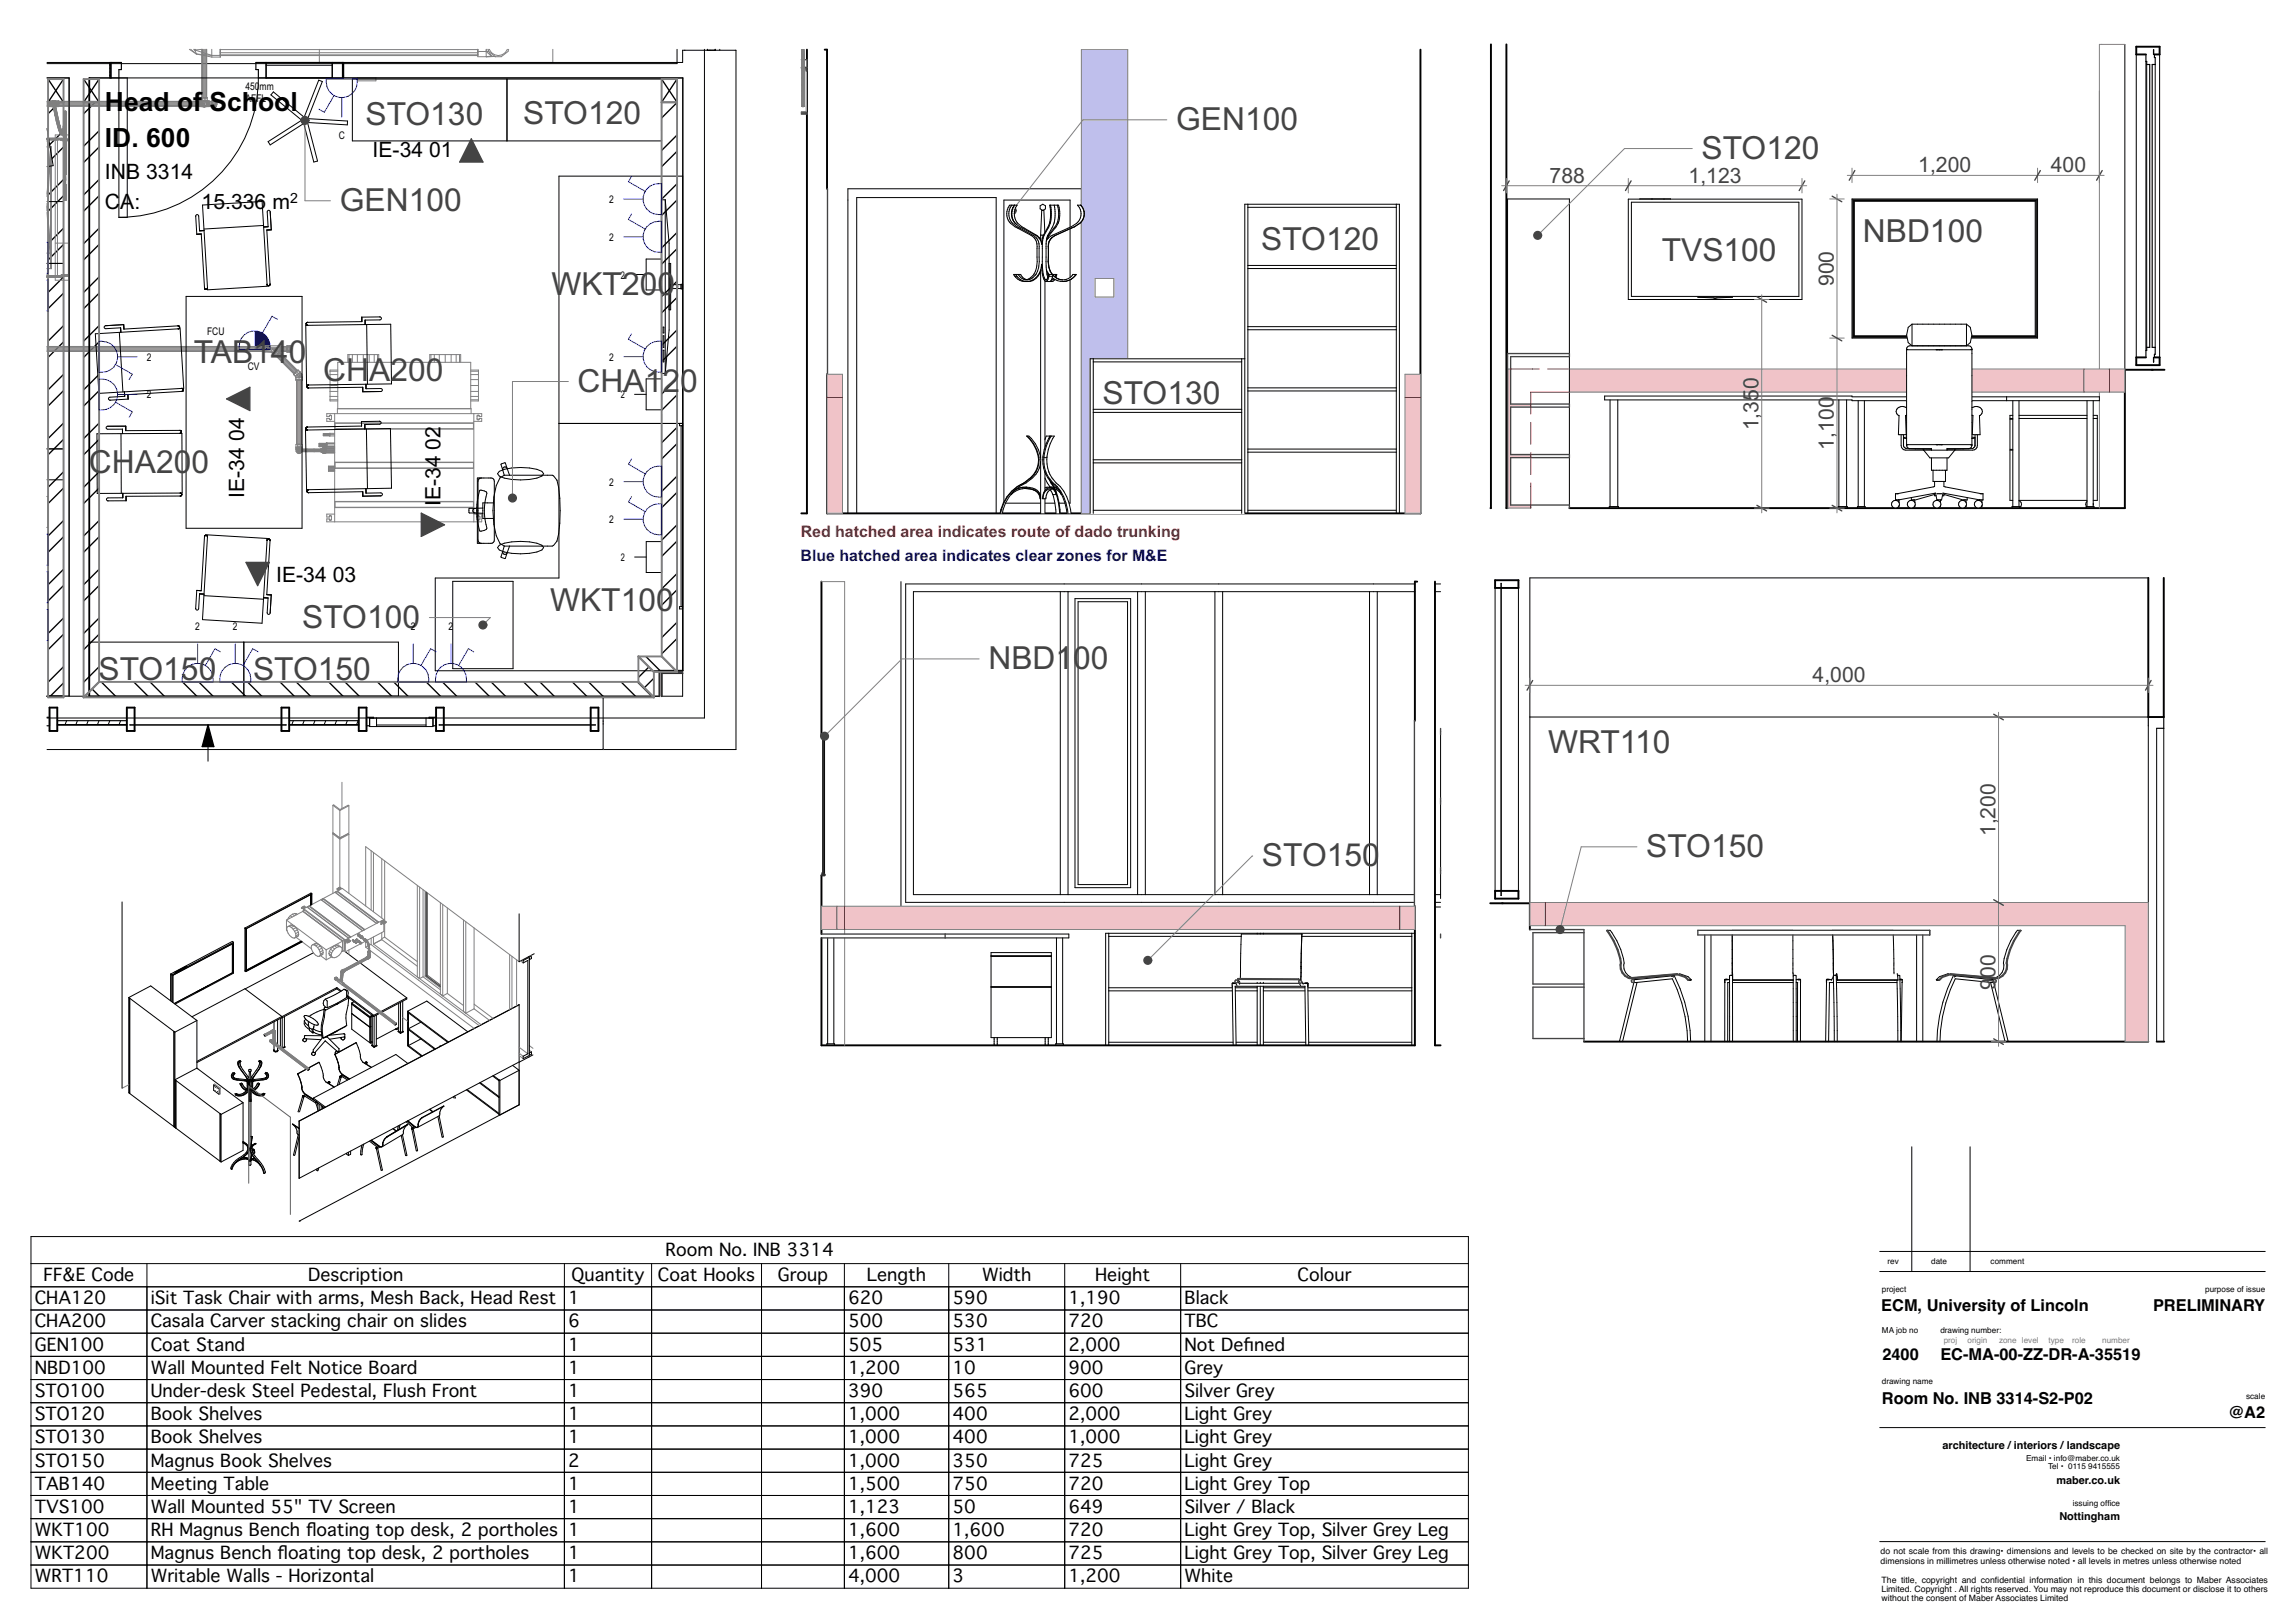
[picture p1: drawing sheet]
<svg xmlns="http://www.w3.org/2000/svg" width="594mm" height="420mm" viewBox="0 0 594 420" stroke-linecap="round" stroke-linejoin="round" font-family="sans-serif">
<defs><g id="words">
<g font-size="8.2" fill="#444">
<text x="94.6" y="32.4">STO130</text>
<text x="135.4" y="32.2">STO120</text>
<text x="304.3" y="33.7">GEN100</text>
<text x="440.2" y="41.1">STO120</text>
<text x="87.9" y="54.6">GEN100</text>
<text x="326.3" y="64.6">STO120</text>
<text x="481.9" y="62.5">NBD100</text>
<text x="429.9" y="67.4">TVS100</text>
<text x="142.6" y="76.4">WKT200</text>
<text x="50.1" y="93.9">TAB140</text>
<text x="83.6" y="98.5">C</text>
<text x="89.6" y="98.5">HA200</text>
<text x="149.4" y="101.4">CHA1</text>
<text x="171.4" y="101.4">2</text>
<text x="176" y="101.4">0</text>
<text x="285.2" y="104.5">STO130</text>
<text x="23" y="122.3">CHA20</text>
<text x="49.5" y="122.3">0</text>
<text x="142.3" y="158.2">WKT100</text>
<text x="78.2" y="162.5">STO100</text>
<text x="255.7" y="173.2">NBD1</text>
<text x="277.7" y="173.2">00</text>
<text x="25.5" y="175.9">STO150</text>
<text x="65.5" y="175.9">STO150</text>
<text x="400.5" y="194.9">WRT110</text>
<text x="425.9" y="221.8">STO150</text>
<text x="326.5" y="224.2">STO150</text>
</g>
<g font-size="6.9">
<text x="27.2" y="28.7">H</text>
<text x="32.1" y="28.7">ead of School</text>
<text x="27.2" y="38.1">ID</text>
<text x="34" y="38.1">. 600</text>
</g>
<g font-size="5.5">
<text x="96.4" y="40.5">IE-34</text>
<text x="111" y="40.5">01</text>
<text x="27.2" y="46.3">INB 3314</text>
<text x="27.2" y="54.2">C</text>
<text x="31.1" y="54.2">A:</text>
<text x="52.2" y="54.2">15.336 m</text>
<text x="63.2" y="114.1" transform="rotate(-90 63.2 114.1)">04</text>
<text x="114" y="116.4" transform="rotate(-90 114 116.4)">02</text>
<text x="114" y="120.9" transform="rotate(-90 114 120.9)">4</text>
<text x="63.2" y="128.8" transform="rotate(-90 63.2 128.8)">IE-34</text>
<text x="114" y="131" transform="rotate(-90 114 131)">I</text>
<text x="114" y="129.5" transform="rotate(-90 114 129.5)">E-3</text>
<text x="71.5" y="150.5">IE-34</text>
<text x="86.1" y="150.5">03</text>
</g>
<g font-size="5.5" fill="#444">
<text x="400.9" y="47.3">788</text>
<text x="436.9" y="47.3">1,123</text>
<text x="496.3" y="44.6">1,200</text>
<text x="530.6" y="44.6">400</text>
<text x="474.4" y="74.1" transform="rotate(-90 474.4 74.1)">900</text>
<text x="455" y="100.7" transform="rotate(-90 455 100.7)">0</text>
<text x="455" y="111.4" transform="rotate(-90 455 111.4)">1,35</text>
<text x="474.4" y="116.4" transform="rotate(-90 474.4 116.4)">1,100</text>
<text x="468.9" y="176.6">4,000</text>
<text x="516.2" y="216.4" transform="rotate(-90 516.2 216.4)">1,200</text>
<text x="516.2" y="256.1" transform="rotate(-90 516.2 256.1)">900</text>
</g>
<g font-size="4.5">
<text x="172.2" y="325">Room No. INB 3314</text>
<text x="11.3" y="331.5">FF&amp;E Code</text>
<text x="79.7" y="331.5">Description</text>
<text x="147.9" y="331.5">Quantity</text>
<text x="170.2" y="331.5">Coat Hooks</text>
<text x="201.3" y="331.5">Group</text>
<text x="224.3" y="331.5">Length</text>
<text x="254.1" y="331.5">Width</text>
<text x="283.3" y="331.5">Height</text>
<text x="335.7" y="331.5">Colour</text>
<text x="9" y="337.5">CHA120</text>
<text x="39" y="337.5">iSit Task Chair with arms, Mesh Back, Head Rest</text>
<text x="147" y="337.5">1</text>
<text x="219.5" y="337.5">620</text>
<text x="246.5" y="337.5">590</text>
<text x="276.5" y="337.5">1,190</text>
<text x="306.5" y="337.5">Black</text>
<text x="9" y="343.5">CHA200</text>
<text x="39" y="343.5">Casala Carver stacking chair on slides</text>
<text x="147" y="343.5">6</text>
<text x="219.5" y="343.5">500</text>
<text x="246.5" y="343.5">530</text>
<text x="276.5" y="343.5">720</text>
<text x="306.5" y="343.5">TBC</text>
<text x="9" y="349.5">GEN100</text>
<text x="39" y="349.5">Coat Stand</text>
<text x="147" y="349.5">1</text>
<text x="219.5" y="349.5">505</text>
<text x="246.5" y="349.5">531</text>
<text x="276.5" y="349.5">2,000</text>
<text x="306.5" y="349.5">Not Defned</text>
<text x="321.7" y="349.5">i</text>
<text x="9" y="355.5">NBD100</text>
<text x="39" y="355.5">Wall Mounted Felt Notice Board</text>
<text x="147" y="355.5">1</text>
<text x="219.5" y="355.5">1,200</text>
<text x="246.5" y="355.5">10</text>
<text x="276.5" y="355.5">900</text>
<text x="306.5" y="355.5">Grey</text>
<text x="9" y="361.5">STO100</text>
<text x="39" y="361.5">Under-desk Steel Pedestal, Flush Front</text>
<text x="147" y="361.5">1</text>
<text x="219.5" y="361.5">390</text>
<text x="246.5" y="361.5">565</text>
<text x="276.5" y="361.5">600</text>
<text x="306.5" y="361.5">Silver Grey</text>
<text x="9" y="367.5">STO120</text>
<text x="39" y="367.5">Book Shelves</text>
<text x="147" y="367.5">1</text>
<text x="219.5" y="367.5">1,000</text>
<text x="246.5" y="367.5">400</text>
<text x="276.5" y="367.5">2,000</text>
<text x="306.5" y="367.5">Light Grey</text>
<text x="9" y="373.5">STO130</text>
<text x="39" y="373.5">Book Shelves</text>
<text x="147" y="373.5">1</text>
<text x="219.5" y="373.5">1,000</text>
<text x="246.5" y="373.5">400</text>
<text x="276.5" y="373.5">1,000</text>
<text x="306.5" y="373.5">Light Grey</text>
<text x="9" y="379.5">STO150</text>
<text x="39" y="379.5">Magnus Book Shelves</text>
<text x="147" y="379.5">2</text>
<text x="219.5" y="379.5">1,000</text>
<text x="246.5" y="379.5">350</text>
<text x="276.5" y="379.5">725</text>
<text x="306.5" y="379.5">Light Grey</text>
<text x="9" y="385.5">TAB140</text>
<text x="39" y="385.5">Meeting Table</text>
<text x="147" y="385.5">1</text>
<text x="219.5" y="385.5">1,500</text>
<text x="246.5" y="385.5">750</text>
<text x="276.5" y="385.5">720</text>
<text x="306.5" y="385.5">Light Grey Top</text>
<text x="9" y="391.5">TVS100</text>
<text x="39" y="391.5">Wall Mounted 55&quot; TV Screen</text>
<text x="147" y="391.5">1</text>
<text x="219.5" y="391.5">1,123</text>
<text x="246.5" y="391.5">50</text>
<text x="276.5" y="391.5">649</text>
<text x="306.5" y="391.5">Silver / Black</text>
<text x="9" y="397.5">WKT100</text>
<text x="39" y="397.5">RH Magnus Bench foating top desk, 2 portholes</text>
<text x="79.2" y="397.5">l</text>
<text x="147" y="397.5">1</text>
<text x="219.5" y="397.5">1,600</text>
<text x="246.5" y="397.5">1,600</text>
<text x="276.5" y="397.5">720</text>
<text x="306.5" y="397.5">Light Grey Top, Silver Grey Leg</text>
<text x="9" y="403.5">WKT200</text>
<text x="39" y="403.5">Magnus Bench foating top desk, 2 portholes</text>
<text x="71.8" y="403.5">l</text>
<text x="147" y="403.5">1</text>
<text x="219.5" y="403.5">1,600</text>
<text x="246.5" y="403.5">800</text>
<text x="276.5" y="403.5">725</text>
<text x="306.5" y="403.5">Light Grey Top, Silver Grey Leg</text>
<text x="9" y="409.5">WRT110</text>
<text x="39" y="409.5">Writable Walls - Horizontal</text>
<text x="147" y="409.5">1</text>
<text x="219.5" y="409.5">4,000</text>
<text x="246.5" y="409.5">3</text>
<text x="276.5" y="409.5">1,200</text>
<text x="306.5" y="409.5">White</text>
</g>
<g font-size="4.2">
<text x="486.7" y="339.2">ECM, University of Lincoln</text>
<text x="557" y="339.2">PRELIMINARY</text>
<text x="487" y="352">2400</text>
<text x="502" y="352">EC-MA-00-ZZ-DR-A-35519</text>
<text x="486.9" y="363.3">Room No. INB 3314-S2-P02</text>
<text x="576.5" y="367">@A2</text>
</g>
<text font-size="4.1" fill="#c30c20" x="207.2" y="138.9">Red hatched area indicates route of dado trunking</text>
<text font-size="4.1" fill="#0000b3" x="207.1" y="145.1">Blue hatched area indicates clear zones for M&amp;E</text>
<text font-size="3.7" x="75" y="52.5">2</text>
<g font-size="2.8">
<text x="502.5" y="374.9">architecture /interiors /landscape</text>
<text x="532" y="384.1">maber.co.uk</text>
<text x="532.8" y="393.4">Nottingham</text>
</g>
<g font-size="2.7">
<text x="63.5" y="23.3">450mm</text>
<text x="63.5" y="26.4">AFFL</text>
<text x="87.6" y="36">C</text>
<text x="157.6" y="52.5">2</text>
<text x="157.6" y="62.3">2</text>
<text x="160.6" y="72.1">2</text>
<text x="53.6" y="86.6">FCU</text>
<text x="38" y="93.3">2</text>
<text x="64.1" y="95.7">CV</text>
<text x="157.6" y="93.3">2</text>
<text x="38" y="103.1">2</text>
<text x="160.6" y="103.1">2</text>
<text x="157.6" y="125.6">2</text>
<text x="157.6" y="135.4">2</text>
<text x="160.6" y="145.2">2</text>
<text x="50.5" y="162.9">2</text>
<text x="60.3" y="162.9">2</text>
<text x="106.3" y="162.9">2</text>
<text x="116.1" y="162.9">2</text>
</g>
<g font-size="2.3">
<text x="486.5" y="402.3">do not scale from this drawing• dimensions and levels to be checked on site by the contractor• all</text>
<text x="486.5" y="404.7">dimensions in millimetres unless otherwise noted • all levels in metres unless otherwise noted</text>
<text x="486.8" y="409.7">The title, copyright and confdential information in this document belongs to Maber Associates</text>
<text x="486.8" y="412">Limited. Copyright . All rights reserved. You may not reproduce this document or disclose it to others</text>
<text x="516.1" y="409.7">i</text>
<text x="486.8" y="414.2">without the consent of Maber Associates Limited</text>
</g>
<g font-size="2.1">
<text x="488.3" y="327.1">rev</text>
<text x="499.6" y="327.1">date</text>
<text x="515" y="327.1">comment</text>
<text x="486.8" y="334.3">project</text>
<text x="570.5" y="334.3">purpose of issue</text>
<text x="486.9" y="345">MA job no</text>
<text x="502" y="345">drawing number:</text>
<text x="486.8" y="358.2">drawing name</text>
<text x="581.1" y="362">scale</text>
<text x="524.2" y="378.1">Email • info@maber.co.uk</text>
<text x="529.9" y="380.2">Tel • 0115</text>
<text x="540.2" y="380.2">9415555</text>
<text x="536.2" y="389.8">issuing offce</text>
<text x="545.2" y="389.8">i</text>
</g>
<g font-size="2.1" fill="#7f7f7f">
<text x="502.9" y="347.6">proj</text>
<text x="509" y="347.6">origin</text>
<text x="517.2" y="347.6">zone level</text>
<text x="530" y="347.6">type</text>
<text x="536.1" y="347.6">role</text>
<text x="543.9" y="347.6">number</text>
</g>
</g></defs>
<path d="M486.3 329h99.7M486.3 323.9h99.7M486.3 369.4h99.7M486.3 398.9h99.7" fill="none" stroke="#000" stroke-width=".26"/>
<path d="M560.4 372.2h24.3v23.8h-24.3z" fill-rule="evenodd" fill="#fff"/>
<g fill="none" stroke="#000" stroke-width=".26">
<path d="M494.6 296.8v32.2M509.7 296.8v32.2M8 320h371.9v91h-371.9zM8 327h371.9M8 333h371.9M8 339h371.9M38 327v84M146 327v84M168.6 327v84M197 327v84M218.5 327v84M245.5 327v84"/>
<path d="M275.5 327v84M305.5 327v84M8 345h371.9M8 351h371.9M8 357h371.9M8 363h371.9M8 369h371.9M8 375h371.9M8 381h371.9M8 387h371.9M8 393h371.9M8 399h371.9"/>
<path d="M8 405h371.9"/>
</g>
<!-- layer: A-35-M_FFE-Zone -->
<path d="M175.2 12.8v3.7h-163M12.2 20.2h5.7v160h-5.7" fill="none" stroke="#000" stroke-width=".26"/>
<!-- layer: X_03_SmallPower$0$2059 E Third Small power$0$E6100_TRNK -->
<g fill="none" stroke="#000" stroke-width=".35">
<path d="M15.4 26.5l-3 2.9M16.4 38.1l-4 4M16.4 33.8l-4 4M24.6 26.5l-3 2.9M25.6 38.1l-4 4M25.6 33.8l-4 4M175.2 26.5l-4 4M175.2 39.1l-4 4M175.2 34.9l-4 4M16.4 50.7l-4 4M16.4 46.5l-4 4M16.4 59.1l-4 4"/>
<path d="M25.6 50.7l-4 4M25.6 46.5l-4 4M25.6 59.1l-4 4M175.2 51.8l-4 3.9M175.2 47.6l-4 3.9M16.4 63.3l-4 4M16.4 75.9l-4 4M16.4 71.7l-4 4M25.6 63.3l-4 4M25.6 75.9l-4 4M25.6 71.7l-4 4M175.2 64.4l-4 4"/>
<path d="M175.2 77l-4 4M175.2 60.2l-4 4M175.2 72.8l-4 4M16.4 88.5l-4 4M16.4 84.3l-4 4M16.4 96.9l-4 4M25.6 88.5l-4 4M25.6 84.3l-4 4M25.6 96.9l-4 4M175.2 89.6l-4 4M175.2 85.4l-4 4M175.2 98l-4 4"/>
<path d="M16.4 101.1l-4 4M16.4 113.7l-4 4M16.4 109.5l-4 4M25.6 101.1l-4 4M25.6 113.7l-4 4M25.6 109.5l-4 4M175.2 102.2l-4 4M175.2 114.8l-4 4M175.2 110.6l-4 4M16.4 126.3l-4 4M16.4 138.9l-4 4M16.4 122.1l-4 4"/>
<path d="M16.4 134.7l-4 4M25.6 126.3l-4 4M25.6 138.9l-4 4M25.6 122.1l-4 4M25.6 134.7l-4 4M175.2 127.4l-4 4M175.2 123.2l-4 4M175.2 135.8l-4 4M16.4 151.5l-4 4M16.4 147.3l-4 4M16.4 159.9l-4 4M25.6 151.5l-4 4"/>
<path d="M25.6 147.3l-4 4M25.6 159.9l-4 4M175.2 140l-4 4M175.2 152.6l-4 4M175.2 148.4l-4 4M16.4 164.1l-4 4M16.4 176.7l-3.7 3.8M16.4 172.5l-4 4M23.8 178.3l2.2 2.2M25.6 164.1l-4 4M25.6 172.5l-4 4M26.2 176.5l4 4"/>
<path d="M34.6 176.5l4 4M38.8 176.5l4 4M47.2 176.5l4 4M51.4 176.5l4 4M59.8 176.5l4 4M64 176.5l4 4M72.4 176.5l4 4M76.6 176.5l4 4M85 176.5l4 4M89.2 176.5l4 4M97.6 176.5l4 4M101.8 176.5l4 4"/>
<path d="M110.3 176.5l4 4M114.5 176.5l4 4M122.9 176.5l4 4M127.1 176.5l4 4M135.5 176.5l4 4M139.7 176.5l4 4M148.1 176.5l4 4M152.3 176.5l4 4M160.7 176.5l4 4M164.9 176.5l4 4M167.1 169.9l4 4M167.9 172.6l-2.7 2.7"/>
<path d="M169.2 175.5l-2.5 2.5M175.2 165.2l-4 4M175.2 161l-4 4M175.2 173.6l-.2 .2"/>
</g>
<path d="M65.9 85.6a4.1 4.1 0 0 1 4 4.8h-4z" fill-rule="evenodd" fill="#00f"/>
<!-- layer: A-25-M_Wall_Ext -->
<path d="M156 194h34.4M156 180.2h14.6M171.2 180.2h5.4" fill="none" stroke="#000" stroke-width=".26"/>
<path d="M12.2 180.2h143.8v13.8h-143.8z" fill-rule="evenodd" fill="#fff"/>
<path d="M176.6 13v3.2M190.4 13v181M176.6 20.2v153.4M176.6 174.2v6M12.2 180.2h143.8v13.8h-143.8" fill="none" stroke="#000" stroke-width=".26"/>
<path d="M185 12.8h1.2v.2h-1.2z" fill-rule="evenodd" fill="#fff"/>
<path d="M176.6 13h13.8M185 12.8v.2M186.2 12.8v.2" fill="none" stroke="#000" stroke-width=".26"/>
<path d="M183 12.8v.2h2v-.2" fill="none" stroke="#000" stroke-width=".3"/>
<!-- layer: Y-15-M-567-M_MECH_EQP.Revit MEP -->
<g fill="none" stroke="#808080" stroke-width=".26">
<path d="M82.6 12.8v3.4h60.4v-3.4M12.2 36.2h3.5M12.2 35.8h.1M12.2 35.8l2.7 .1M12.2 35.8h3.6M12.3 36.2v1.8M12.3 36.2l-.1 .4M12.3 36.1v.1M12.3 36.1l2.6 .1M12.3 36.1h.1M12.3 36v.1M12.3 35.9v.1"/>
<path d="M12.3 35.9h.1M12.3 35.9h-.1h2.7M12.3 35.9h2.6M12.3 35.9h-.1M12.3 35.8v.1M12.3 35.8h.1M13.1 38l-.9 12.2M13.1 38v31.5h-.9M13.1 38l-.9 12.9M13.2 38v31.5M13.2 38l-1 16.6M13.2 38h-1"/>
<path d="M14.3 34.9h3.6v37.6h-3.6zM14.9 35.8v35.9M14.9 35.9h.9M14.9 35.9h-2.6M14.9 35.9l.8 .1M14.9 35.9l-2.6 .1M14.9 35.9l-2.6 .2M14.9 35.8h-2.7M14.9 35.8h.9M14.9 35.8h-2.6M14.9 35.9l.9 .1M14.9 35.9l.8 .2"/>
<path d="M15.7 36.2l.2 .1M15.7 36.1v.1M15.7 36.1l-.8 .1M15.7 36l-.8 .2M15.7 36v.2M15.7 36v.1M15.8 36h.1M15.8 35.9l.1 .1M15.8 35.9l-.1 .1M15.8 35.9v.1M15.8 35.9h.1M15.8 35.8v.1"/>
<path d="M15.8 35.8l-.9 .1M15.8 35.8l.1 .2M15.8 35.8h.1M15.8 35.8l.1 .1M15.8 35.8l.2 .1M15.9 36l.1 .1M15.9 36l-.1 .3M15.9 36l-.2 .1M15.9 36l-.2 .2M15.9 36h-.2M15.9 35.9h.1M15.9 36.3l.2 .1"/>
<path d="M15.9 35.9l.1 .1M16 35.9l.1 .1M16 35.9v.2M16 35.9l-.1 .1M16 35.9l.2 .1M16 36.1h.2M16 36.1l-.1 .2M16 36.1l-.2 .2M16 36h.1M16.1 36h.1M16.1 36l-.1 .1M16.1 36.4h.1"/>
<path d="M16.2 36.4h1.5M16.2 36.3l1.5 .1M16.2 36.3v.1M16.2 36.3l-.1 .1M16.2 36.2v.1M16.2 36.2l-.1 .2M16.2 36.2l-.2 .2M16.2 36.1v.1M16.2 36.1l-.3 .2M16.2 36.1l-.2 .3M16.2 36.1h1.5M16.2 36l-.2 .1"/>
<path d="M16.2 36l1.5 .1M16.2 36h.1M16.2 36h1.5v35.5h-1.5M16.2 36v.1M17.7 38.8h.2M17.7 36.1l-1.5 .1-.2 .2M17.7 36.1l-1.5 .1M17.7 36.1l-1.5 .2M92.5 20.2h4.8v.7h-4.8zM12.2 53.3l.9 12.2M12.2 54.9l1 14.6M12.2 52.6l.9 12.9"/>
<path d="M16.5 41.1h.7v4h-.7zM16.6 47.8h.5v4h-.5zM16.6 41.1v4M16.7 47.8v4M16.7 41.1v4M16.7 46.6v-1.6h.3v1.6M16.7 46.6l.1-1.6 .1 2.4M16.7 46.6l.2 .8M16.7 46.6v2.4M16.8 41.1l-.1 10.7M16.8 47.8v4M16.9 41.1v10.7"/>
<path d="M16.9 47.4l.1 1.6h-.3M16.9 47.4l-.1 1.6M16.9 47.4v1.6M16.9 45l.1 1.6M16.9 47.8v4M16.9 41.1v4M17 46.6l-.1 .8M17 46.6l-.1-1.6v2.4M17 41.1v10.7M17.1 47.8v4M17.1 41.1v4M12.2 71.5h.1"/>
<path d="M12.2 71.4l.1 .1M12.2 71.7h2.7M12.2 71.6h.1M12.2 71.6h2.7M12.2 71.7h3.6M12.2 71.5l2.7 .1M12.2 71.3h3.4M12.2 69.5h1M12.2 70.9l.1 .4M12.2 65.5h.9M12.3 69.5v1.8M12.3 71.3v.1"/>
<path d="M12.3 71.4v.1M12.3 71.5l2.6 .1M12.3 71.5h.1M12.3 71.5v.1M12.3 71.6h.1M12.3 71.6l-.1-.1 2.7 .1M12.3 71.6v.1M12.3 71.7h.1M12.3 71.7h-.1M12.3 71.7h2.6M14.3 62.9h3.6M14.9 71.6l-2.7 .1h.1"/>
<path d="M14.9 71.6l.9 .1M14.9 71.6h.9M14.9 71.3l-2.6 .1M14.9 71.3l-2.6 .2M14.9 71.3l.8 .1M14.9 71.6l-2.6 .1M14.9 71.6h-2.6M15.6 71.3l.3 .2M15.6 71.3l.1 .1M15.6 71.3l.2 .2M15.7 71.4v.1M15.7 71.4l-.8 .2"/>
<path d="M15.7 71.4l.2 .1M15.7 71.4l.1 .1M15.7 71.5v.1M15.7 71.5l-.8 .1M15.7 71.5h.2M15.7 71.6h.1M15.8 71.6h-3.6M15.8 71.6v.1M15.8 71.2l.1 .3M15.8 71.2v.3M15.8 71.2l.2 .2M15.8 71.7h.1"/>
<path d="M15.8 71.7h-.9M15.8 71.5h-.1M15.8 71.5l.1 .1M15.8 71.5v.2M15.8 71.5v.1M15.9 71.5v.1M15.9 71.5l-.1 .2M15.9 71.5l-.1 .1M15.9 71.5l-.2 .1M15.9 71.5l.1 .1M15.9 71.7h-.1M15.9 71.6v.1"/>
<path d="M15.9 71.6l-.1 .1M15.9 71.6h.1M15.9 71.2l.3 .2M15.9 71.2l.1 .2M15.9 71.2l-.3 .1M16 71.6l-.2 .1M16 71.6l-.1 .1M16 71.4v.2M16 71.4l-.2 .1M16 71.4l.1 .1M16 71.4l-.1 .2M16 71.4l-.1 .1"/>
<path d="M16 71.6h-.1M16 71.6h.1M16 71.1l.2 .3M16 71.1l.2 .2M16.1 71.5l-.1 .1M16.1 71.5h.1M16.1 71.1l.1 .1M16.1 71.1l.1 .2M16.2 71.1v.1M16.2 71.1h1.5M16.2 71.1l-.3 .1M16.2 71.2v.2"/>
<path d="M16.2 71.2l1.5 .2M16.2 71.3l1.5 .1M16.2 71.4h.1M16.2 71.4h1.5M16.2 71.4v.1M16.2 71.4h-.2M16.2 71.5h-.1M16.2 71.5l-.2 .1M17.7 71.4h-1.5M17.7 71.1l-1.5 .1M17.7 68.8h.2M85.4 96.9h2"/>
<path d="M85.4 98.2h2M85.4 99.8h2M85.4 96.1h2M87.4 95.8h-2v8h2M90 93.8v-2h8v2M90.3 91.8v2M91.2 91.8v2M92.5 91.8v2M94 91.8v2M95.5 91.8v2M96.8 91.8v2M97.7 91.8v2"/>
<path d="M111.2 93.8v-2h8v2M111.5 91.8v2M112.4 91.8v2M113.7 91.8v2M115.2 91.8v2M116.7 91.8v2M118 91.8v2M118.9 91.8v2M121.8 95.8h2v8h-2M121.8 96.9h2M121.8 98.2h2M121.8 99.8h2"/>
<path d="M121.8 96.1h2M82.6 114.9h1.8M82.6 115.1h1.8M82.6 115.2h4M82.6 115.5h1.8M82.6 115.4h1.8M82.6 115.3h1.8M83.7 112.5h2.9M83.7 112.3h1.5M83.7 112.7h1.5M83.7 112.4h1.5M83.7 112.6h1.5"/>
<path d="M84.3 116h2.3M84.3 116.1h2.3M84.3 116.2h2.3M84.3 116.7h2.3M84.3 116.4h2.3M84.3 116.6h2.3M84.3 117h2.3M84.3 116.9h2.3M84.3 117.1h2.3M84.3 115.9h2.3M84.4 114.7h-1.8v.9l4-.1M84.6 114.6v1.1"/>
<path d="M85.2 108.5v-.2h-.7v.7h2.1M85.2 108.5l.1 .1M85.2 112.2h-1.5v.6l1.5-.1M85.4 103.5h2M85.4 102.6h2M85.4 101.3h2M85.4 112.1v.7M85.6 107.5h-.3l-.1 .3h-.7v-.8h40.1v.8h-.6l-.1-.3h-.3M85.6 107.5h.1M85.7 107.5v.9l-.2 .2h-.2M86.6 112.1h-1.4v.7h1.4M86.6 115.9h-2.3v1.3h2.3"/>
<path d="M86.6 107v28M86.6 114.6h-2.2v1.1h2.2M86.6 114.8h-4M86.7 109.4h35.8v1.6h-35.8zM86.7 119.6h35.8v1.6h-35.8zM86.7 109.5h35.8M86.7 110.9h35.8M86.7 119.7h35.8M87.3 107v-1.2h34.6v1.2M87.4 105.8v-12h34.4v12M121.8 103.5h2M121.8 102.6h2"/>
<path d="M121.8 101.3h2M122.6 107v28M123.5 107.5l-.1 .9 .2 .2h.3M123.6 107.5h-.1M123.9 108.5l.1-.2h.6v.7h-2M123.9 108.5v.1M85 121.8h1.6M85 120.7h1.6M85 120.8h1.6M85 121h1.6M85 121.7h1.6M85 121.6h1.6"/>
<path d="M85 121.4h1.6M85 121.1h1.6M85 121.3h1.6M85.2 134.5v-.2h-.7v.7h40.1v-.7h-.6l-.1 .2M85.2 134.5l.1 .1M85.6 133.5h.1M85.7 133.5v.9l-.2 .2h-.2M86.6 133h-2.1v.8h.7l.1-.3h.3M86.6 120.6h-1.6v1.3h1.6M86.7 129.8h35.8v1.6h-35.8zM86.7 121.1h35.8M86.7 129.9h35.8"/>
<path d="M86.7 131.3h35.8M122.6 133h2v.8h-.6l-.1-.3h-.3M123.5 133.5l-.1 .9 .2 .2h.3M123.6 133.5h-.1M123.9 134.5v.1"/>
</g>
<!-- layer: Y-15-M-590-M_PIPEWORK.Revit MEP -->
<g fill="none" stroke="#808080" stroke-width=".26">
<path d="M49 12.8l1.8 1.2M49.3 12.8l1.5 1.2M50.1 12.8l.3 .1M50.3 12.8l.1 .1M50.4 12.9l4.4 1.4M50.4 12.9l.4 1.1M50.6 12.8l-.2 .1M50.8 14l4 .8M50.8 14l4 .3M52.2 12.8v12.5M52.3 12.8l-1.9 .1M52.4 12.8v12.5"/>
<path d="M52.6 12.8v12.5h-.2M52.8 12.8v14.9M53.1 12.8v12.5h.2v-12.5M53.4 12.8v12.5l.1-12.5M54.8 12.8v1.5M54.8 14.3v.5M54.8 14.8h2.2M57 14.3v.5M57 14.2v.2M57 14.2h66.6M57 12.8v2M123.6 13.3v1.4h2.2"/>
<path d="M123.6 13.3h2.8M123.6 12.8v.5M123.6 12.8h-66.6v1.5M123.6 12.8v.8h-66.6v.6M123.6 14.2v.2l-68.8-.1M123.6 12.8v1.4M125.8 12.8v.5M125.8 13.3v1.4M125.8 13.3l1.3 1.2M126.2 12.8l.2 .5M126.4 13.3l.7 1.2M126.4 13.3l1.8 1.4"/>
<path d="M126.6 12.8a2.48 2.48 0 0 0 2.3 1.6 2.48 2.48 0 0 0 2.4-1.6M127.1 14.5l-1.3 .2M127.1 14.5l1.1 .2M127.8 14.6l-2 .1M131.6 12.8l-.2 .5-1.7 1.4h-1.5M12.2 27.5h.5M12.2 27.3h.5v.2M12.2 26.9h.9M12.2 26.3h.5M12.2 26.2h.5M12.2 26.6h.5v.3M12.7 26.9v.7"/>
<path d="M12.7 26.9v.2h-.5M12.7 27.6l1.3 .1M12.7 26.1v.8M12.7 26.1l.7 .3M12.7 26.1l.8 .1M12.7 26.3v.1h-.5M12.7 27.5h.1M12.7 26.2v1.3M12.7 26.2v.1M13.1 26.9a.82 .82 0 0 0 .9 .8M13.1 26.9l-.4 .1 .5 .1-.5 .1 .7 .2M13.1 26.9l.4 .7"/>
<path d="M13.1 26.9l.3 .5M13.3 26.5l-.6 .4M13.3 26.5h.1M13.3 26.5l-.2 .4M13.3 27.2l.1 .2M13.4 27.4l-.7 .2M13.4 27.4l.1 .2M13.4 26.6a.64 .64 0 0 0 .3 .9 .64 .64 0 0 0 .8-.4M13.4 26.6h.1M13.4 26.4l-.1 .1M13.4 26.4l-.7 .1h.6M13.5 26.2l-.1 .2"/>
<path d="M13.5 26.4l-.1 .2M13.5 26.4h.1M13.5 27.6h-.8M13.5 27.6h.9M13.5 26.1h.9M13.5 26.1l-.4 .8M13.5 26.1l-.2 .4M13.5 27.6l.5 .1M13.5 26.1v.1M13.6 26.8v.1M13.6 26.8l.1 .5M13.7 26.7l-.1 .1"/>
<path d="M13.7 26.7v.5M13.7 26.7h.1M13.7 26.7l.1 .4M13.7 26.3l-.2 .1M13.7 26.3h.1M13.7 27.3l.2 1M13.7 27.2l.2 1.1M13.7 27.2v.1M13.8 26.6l-.1 .1M13.8 26.6v.4M13.8 27.1l.2 1.1M13.8 27.1l-.1 .1"/>
<path d="M13.8 26.6h.1M13.8 26.6l.1 .4M13.8 27l.3 1.2M13.8 27v.1M13.9 26.6h-.1M13.9 26.6l.1 .4M13.9 27l.2 1.1M13.9 27h-.1M14 26a.82 .82 0 0 0-.9 .9M14 26a.82 .82 0 0 1 .8 .9M14 26.2l.2 .1M14 26l-1.3 .1"/>
<path d="M14 26l-.4 .1M14 26l.2 .1M14 26l1.2 .1M14 26v.1M14 27.6v.1M14 26.2l-.3 .1M14 26.2h.1M14 28.3l.3 1.4M14 28.3h-.1M14 27l.2 1.1M14 27h-.1M14 26.6h.1"/>
<path d="M14 26.6h-.1M14 26.6l.1 .4M14 28.2l.3 1.5M14 28.2v.1M14.1 28.2l.3 1.4M14.1 28.2h-.1M14.1 26.6h.1M14.1 26.6l.1 .4M14.1 27l.2 1.1M14.1 27h-.1M14.1 27h.1M14.1 28.1l.3 1.5"/>
<path d="M14.1 28.1v.1M14.1 26.6l.1 .1M14.1 26.6l.2 .5M14.2 27l.2 1.1M14.2 27h.1M14.2 26.3l.2 .1M14.2 26.3h.1M14.2 28.1l.3 1.5M14.2 28.1h-.1M14.2 27l.1 .1M14.2 26.7l.1 .1M14.2 26.7l.1 .5v-.1"/>
<path d="M14.3 29.7l.3 1.6M14.3 27.1l.2 1.1M14.3 28.1l.3 1.5M14.3 28.1h-.1M14.3 28.1h.1M14.3 29.7l.4 1.5M14.3 29.7h.1M14.3 27.6l-.3 .1M14.4 26.1l.4 .8M14.4 26.1l.1 .2M14.4 29.6l.3 1.6M14.4 29.6l-.1 .1"/>
<path d="M14.4 28.1l.3 1.5M14.4 28.1h.1M14.4 26.4l.1 .2M14.4 26.4h.1M14.4 27.5v.1M14.4 27.5l.8 .1M14.4 29.6l.4 1.6M14.4 29.6h.1M14.4 28.1l.1 .1M14.5 28.2l.3 1.4M14.5 29.6l.4 1.6M14.5 29.6h-.1"/>
<path d="M14.5 26.6l.1 .3M14.5 27.1h.1M14.5 26.6h.1M14.5 26.3l.1 .2M14.5 26.3l.3 .6M14.5 26.3l.7 .2-.5 .1 .5 .1-.4 .2M14.6 31.3l.3 1.4M14.6 31.3h.1M14.6 27.2l-.2 .4M14.6 26.9l-.1 .2M14.6 26.9h.1M14.6 29.6l.4 1.6"/>
<path d="M14.6 29.6h-.1M14.7 31.2l.3 1.5M14.7 31.2l-.1 .1M14.7 29.6l.3 1.6M14.7 29.6h-.1M14.7 29.6h.1M14.7 31.2l.4 1.5M14.7 31.2h.1M14.7 29.6l.4 1.6M14.8 26.9a.82 .82 0 0 1-.8 .8M14.8 26.9h37.2M14.8 26.9l-.4 .7"/>
<path d="M14.8 26.9l-.4 .6M14.8 26.9l.4 .2M14.8 31.2l.3 1.4M14.8 31.2h-.1M14.8 29.6l.4 1.6M14.8 29.6h.1M14.9 31.2l.3 1.4M14.9 31.2h-.1M14.9 32.7l.3 1M14.9 32.7l.4 1.1M14.9 32.7h.1M15 31.2l.3 1.4"/>
<path d="M15 31.2h-.1M15 32.7h-.1M15 32.7l.3 1.1M15 31.2l.4 1.4M15 31.2h.1M15.1 32.7h-.1M15.1 32.7l.3 1.1M15.1 31.2l.3 1.4M15.1 31.2h-.1M15.1 31.2h.1M15.1 32.6v.1M15.1 32.6l.4 1.2"/>
<path d="M15.2 31.2l.3 1.3M15.2 31.2h.1M15.2 27.1l-.6 .1h.6l-.7 .1 .7 .3M15.2 27.1h36.4M15.2 27.6h.1M15.2 26.1h.1M15.2 26.1v1.5M15.2 26.1l-.7 .2M15.2 26.1l-.8 .1M15.2 27.6l-1.2 .1M15.2 27.5h36.4M15.2 26.3h36.4"/>
<path d="M15.2 26.3v.1h36.4M15.2 33.7l.1 .1M15.2 33.7l.4 .8M15.2 32.6h-.1M15.2 32.6l.4 1.1M15.3 33.8h.1M15.3 32.6h-.1M15.3 32.6l.3 1.1M15.3 33.8l.3 .7M15.4 32.6h-.1M15.4 32.6l.3 1.1M15.4 33.8h-.1"/>
<path d="M15.4 33.8l.3 .7M15.4 32.6h.1M15.4 32.6l.4 1M15.5 34.4h.1M15.5 32.5l-.1 .1M15.5 33.8h-.1M15.5 33.8l.3 .7M15.5 32.5h.1M15.5 32.5l.3 1.1M15.5 34.4l.3 .4M15.5 34.4l.1 .1M15.6 33.7l-.1 .1"/>
<path d="M15.6 33.7l.3 .8M15.6 34.5h.1M15.6 34.5l.3 .3M15.6 33.7h.1M15.6 33.7l.3 .7M15.7 33.7h-.1M15.7 33.7l.3 .7M15.7 34.5l.3 .4M15.8 34.8h.1M15.8 33.6l-.1 .1M15.8 33.6l.2 .7M15.8 33.6h.1"/>
<path d="M15.8 34.5h-.1M15.8 34.5l.3 .3M15.8 33.5h.1M15.8 33.5l.3 .7M15.8 33.5v.1M15.9 34.5h-.1M15.9 34.5l.2 .3M15.9 34.8l.4 .1M15.9 34.8l.1 .1M15.9 34.4v.1M15.9 34.4l.3 .4M16 34.4h-.1"/>
<path d="M16 34.4l.3 .3M16 34.3v.1M16 34.3l.3 .3M16.1 34.8l-.1 .1M16.1 34.2l-.1 .1M16.1 34.2v-.1l.2 .4M16.1 34.2l.2 .3M16.1 34.9h.2M16.1 34.8h.1M16.1 34.8l.2 .1M16.1 34.2h.1M16.2 34.2l.1 .1"/>
<path d="M16.2 33.9l-.1 .2M16.2 34.3l.2 .1M16.2 34.8h-.1M16.2 34.8h.2M16.2 34.1l-.1 .1M16.2 33.8l-.1 .4M16.2 33.8v.1M16.2 34.3l.1 .1M16.3 34.7l-.1 .1M16.3 34.7h.2M16.3 34.4v.1M16.3 34.4h.2"/>
<path d="M16.3 34.1h-.1M16.3 34.1l-.1 .1M16.3 34.3h.1M16.3 34.6v.1M16.3 34.6l.2 .1M16.3 33.4h.1M16.3 34.5h.1M16.3 34.5h.2M16.3 34.5v.1M16.3 34.5l.2 .1M16.3 33.3v.1M16.3 33.7l-.2 .5"/>
<path d="M16.3 33.7l-.1 .1M16.3 34.9h.1M16.4 34.3v.1M16.4 34.1h.1M16.4 34.1h-.1M16.4 34.1l-.2 .2M16.4 33.3l-.2 .6M16.4 33.3h-.1M16.4 32.8l-.1 .6M16.4 34.8l-.1 .1M16.4 33.7l-.1 .4M16.4 33.7h-.1"/>
<path d="M16.4 34.4h.1M16.4 32.7v.1M16.4 34.1l-.1 .2M16.4 32.2v.6M16.4 33.2l-.1 .5M16.4 33.2v.1M16.5 34.7l-.1 .1M16.5 32.1l-.1 .7M16.5 32.1l-.1 .1M16.5 32.1l-.1 .6M16.5 34.4v.1M16.5 32.6l-.2 .7"/>
<path d="M16.5 32.6l-.1 .1M16.5 34.7h.1M16.5 34.5v.1M16.5 33.7l-.1 .4M16.5 33.7h.1M16.5 33.7h-.1M16.5 31.4v.7M16.5 34.6v.1M16.5 31.4h.1M16.5 31.4v1.2M16.5 34.1l.1 .1M16.5 34.1l-.1 .2"/>
<path d="M16.5 33.2l-.1 .5M16.5 33.2h-.1M16.5 30.8v.6M16.5 39.7h.1M16.5 38.3h.1M16.5 32.6l-.1 .6M16.5 32.6h.1M16.5 31.9l-.1 .8M16.5 31.9v.2M16.5 31.9v.7M16.5 31.3v.6M16.5 31.3l-.1 .9"/>
<path d="M16.5 31.3v.1M16.5 30.1v.5M16.5 30.1h.1M16.5 34.7v.7M16.5 30.7v.6M16.5 30.7v.1M16.6 35.4l-.1 1.5M16.6 36.9h-.1M16.6 35.4h-.1M16.6 30.1h.1M16.6 29.5v.6M16.6 29.5h.1"/>
<path d="M16.6 34.6v.8M16.6 30.1l-.1 .7M16.6 29.2v.3M16.6 33.7l-.2 .4M16.6 33.7h.1M16.6 30.6l-.1 .8M16.6 30.6v1.3M16.6 30.6l-.1 .1M16.6 39.7h.5M16.6 38.3h.5M16.6 34.6v6.5M16.6 34.2h.1"/>
<path d="M16.6 34.2l-.2 .2M16.6 31.2l-.1 .7M16.6 31.2l-.1 .1M16.6 30v.6M16.6 30v.1M16.6 33.2l-.1 .5M16.6 33.2h.1M16.6 33.2h-.1M16.6 31.9l-.1 .7M16.6 31.9h-.1M16.6 31.9v.7M16.6 28.9v.3"/>
<path d="M16.6 32.6l-.1 .6M16.6 32.6h-.1M16.6 29.1v.4M16.6 34.6h.1M16.6 34.6l-.2 .2M16.6 30.5v.7M16.6 30.5v.1M16.6 30.5l.1 .7M16.6 34.2l.1 .1M16.6 34.2l-.1 .2M16.6 34.5v6.6M16.6 36.8v.1"/>
<path d="M16.6 35.4h.1M16.6 35.4v1.5M16.7 29.9l-.1 .6M16.7 29.9l-.1 .1M16.7 33.7l-.2 .4M16.7 33.7v.1M16.7 34.5l-.1 .1M16.7 31.2l-.1 .7M16.7 31.2h-.1M16.7 31.2v.7M16.7 34.3v.1M16.7 34.3l-.2 .2"/>
<path d="M16.7 28.8v.2M16.7 28.8l-.1 .1M16.7 29.4v.5M16.7 29.4l-.1 .1M16.7 29v.4M16.7 29l-.1 .1M16.7 34.4v.1M16.7 34.4l-.2 .3M16.7 34.4l-.1 1M16.7 31.9v.7M16.7 31.9l-.1 .7M16.7 31.9h-.1"/>
<path d="M16.7 33.2l-.1 .5M16.7 33.2h.1M16.7 30.5v.7M16.7 30.5h-.1M16.7 34.4v6.7M16.7 36.8h-.1M16.7 35.4h-.1M16.7 35.4l-.1 1.4M16.7 32.6l-.1 .6M16.7 32.6h.1M16.7 32.6h-.1M16.7 29.9v.6"/>
<path d="M16.7 29.9h.1M16.7 33.8l-.1 .4M16.7 33.8l.1 .1M16.7 28.8h.1M16.7 29.3v.6M16.7 29.3v.1M16.7 29v.3M16.7 29h.1M16.7 31.2h.1M16.7 31.2l.1 .7M16.8 34.2l-.1 1.2M16.8 33.2l-.1 .5"/>
<path d="M16.8 33.2v.1M16.8 31.9v.7M16.8 31.9l-.1 .7M16.8 31.9h.1M16.8 31.9h-.1M16.8 33.9l-.2 .3M16.8 33.9h.1M16.8 30.5l-.1 .7M16.8 30.5h-.1M16.8 30.5v.6M16.8 34.2v6.9M16.8 36.8h-.1"/>
<path d="M16.8 36.8h.1M16.8 35.4h-.1M16.8 35.4l-.1 1.4M16.8 32.6l-.1 .6M16.8 32.6h.1M16.8 29.8v.7M16.8 29.8l-.1 .1M16.8 33.9l-.1 .4M16.8 33.9v.1M16.8 28.8v.1M16.8 28.8h-.1M16.8 29.3v.5"/>
<path d="M16.8 29.3h-.1M16.8 34l-.1 .5M16.8 28.9v.4M16.8 28.9l-.1 .1M16.8 31.1v.8M16.8 31.1l.1 .1M16.8 31.1l-.1 .1M16.8 31.1l.1 .8M16.8 33.3l-.1 .5M16.8 33.3h.1M16.9 31.9l-.1 .7M16.9 31.9h.1"/>
<path d="M16.9 31.9v.7M16.9 30.5l-.1 .6M16.9 30.5h.1M16.9 30.5h-.1M16.9 30.5v.7M16.9 33.9l-.1 1.5M16.9 33.8v7.3M16.9 33.9h-.1M16.9 33.9h.1M16.9 33.9l.1 2.9M16.9 32.6l-.1 .6M16.9 32.6h.1"/>
<path d="M16.9 35.4h-.1M16.9 35.4h.1M16.9 35.4v1.4M16.9 35.4l-.1 1.4M16.9 29.8v.7M16.9 29.8h.1M16.9 29.8h-.1M16.9 33.3l-.1 .6M16.9 33.3v.1M16.9 28.7v.2M16.9 28.7l.1 .1M16.9 28.7l-.1 .1"/>
<path d="M16.9 29.3v.5M16.9 29.3h.1M16.9 29.3h-.1M16.9 28.9v.4M16.9 28.9h.1M16.9 28.9h-.1M16.9 31.2v.7M16.9 31.2h.1M16.9 33.4l-.1 .6M16.9 33.4v.1M16.9 33.5v.4M16.9 32.6l-.1 .7"/>
<path d="M16.9 32.6l.1 .1M16.9 33.5v.1M16.9 31.9l.1 .1M16.9 33.4v7.7M16.9 33.9l.1 1.5M16.9 36.8h.1M17 29.8l-.1 .7M17 29.8v.1M17 28.8v.1M17 28.8h.1M17 32.7l-.1 .6M17 32.7v.1"/>
<path d="M17 29.3v.5M17 29.3h.1M17 33.1v.8M17 28.9v.4M17 28.9l.1 .1M17 31.2l-.1 .7M17 31.2v.8M17 31.2h.1M17 32l-.1 .6M17 32h.1M17 32.8l-.1 .7M17 32.8v.1"/>
<path d="M17 30.5v.7M17 30.5h.1M17 30.5l-.1 .7M17 32.8v8.3M17 33.9h.1M17 33.9l.1 1.5M17 36.8l.1 .1M17 35.4h.1M17 35.4l.1 1.5M17 32.7l.1 1.2M17 29.9v.6M17 29.9h.1"/>
<path d="M17 32v.7M17 32l.1 .1M17 31.2l.1 .1M17.1 28.8v.2M17.1 28.8h.1M17.1 29.3l-.1 .6M17.1 29.3v.1M17.1 29v.3M17.1 29h.1M17.1 32.5h.1M17.1 32.1l-.1 .8M17.1 32.1v.1"/>
<path d="M17.1 32.1l-.1 .6M17.1 30.5l-.1 .7M17.1 30.5v.1M17.1 32.5v1.4M17.1 32.2v8.9M17.1 33.9h.1M17.1 33.9v1.5M17.1 36.9h.1M17.1 35.4h.1M17.1 35.4v1.5M17.1 32.2l-.1 .6M17.1 31.3l-.1 .7"/>
<path d="M17.1 31.3v.1M17.1 29.9v.7M17.1 29.9l.1 .1M17.1 28.8l.1 .1M17.1 29.4v.5M17.1 29.4l.1 .1M17.1 29l.1 .1M17.1 29v.4M17.1 31.4v.8M17.1 31.4v.1M17.1 31.4l-.1 .6M17.1 30.6v.9"/>
<path d="M17.1 30.6l.1 .1M17.1 30.6l-.1 .6M17.1 32.5l.1 2.9M17.1 33.9l.1 .1M17.1 35.4l.1 1.5M17.1 31.5v.6M17.2 30v.1M17.2 30.7v.1M17.2 30.7l-.1 .6M17.2 32.5v4.4M17.2 32.5h.1M17.2 39.7h-.1"/>
<path d="M17.2 31.1l-.1 10M17.2 28.9v.3M17.2 34h.1M17.2 31.1h.1M17.2 38.3h-.1M17.2 35.4h.1M17.2 29.5v.5M17.2 29.5h.1M17.2 29.1v.4M17.2 29.1v.1M17.2 30.8l-.1 .6M17.2 39.7h.1"/>
<path d="M17.2 38.3h.1M17.2 30.6v.5M17.2 30.1v.7M17.2 29.5v.6M51.6 26.9v.7M51.6 26.6h-36.4v.5M51.6 26.6v.5M51.6 27.3h-36.4v.2M51.6 27.6h.1M51.6 26.1h.1M51.6 26.1v.8M51.6 26.1l.7 .3-.7 .1h.6"/>
<path d="M51.6 26.1l.8 .1M51.6 27.6l1.2 .1M51.6 26.3v.1M51.6 26.4v.2M51.6 27.3v.2M51.6 27.1v.2M52 26.9l-.4 .1 .5 .1-.5 .1 .6 .2M52 26.9l.4 .7M52 26.9l.2 .5M52 27.1l.4 .5M52 26.6v.5M52 27.1l.3 .3"/>
<path d="M52 26.6l.1 .2M52 26l.1 .8M52 26l.3 .6M52 26h.4M52.1 26.5l-.1 .1M52.1 26.8l-.1 .3M52.1 26.8l.2 .6M52.2 26.5l-.6 .4M52.2 26.5h.1M52.2 26.9v.2M52.2 26.9h.1M52.2 27.2v.2"/>
<path d="M52.2 27.4l-.6 .2M52.2 27.4l.2 .2M52.2 27.1l.2 .2M52.2 26.6v.3M52.2 27.1h.1M52.2 26.6h.1M52.2 25.3h.2M52.3 27.4l.1 .2M52.3 26.6l-.2 .2M52.3 26.6v.8M52.3 26.6l.5 .3M52.4 26.2l-.4 .7"/>
<path d="M52.4 27.3l.2 .2M52.4 26.4a.64 .64 0 0 1 .9 0 .64 .64 0 0 1 0 .9M52.4 26.4l-.2 .2M52.4 26.4h.1M52.4 27.3h.1M52.4 27.6h-.8M52.4 27.6h.8M52.4 26.1h.8M52.4 27.6l.4 .1M52.4 26.1l-.4 .8M52.4 26.1l-.2 .4M52.4 26.1v.1"/>
<path d="M52.4 25.3h-.4v.7M52.4 26l.4 .9M52.4 26l-.1 .6M52.4 25.3v.7M52.4 26h.8M52.6 27.5h.2M52.6 27.5h.1M52.8 26l-.3 .1M52.8 26l.3 .1M52.8 26l-1.2 .1M52.8 26l1.3 .1M52.8 27.5h.1"/>
<path d="M52.8 27.3l.4 .3M52.8 27.3l-.4 .3M52.8 27.3l-.5 .1M52.8 27.3l.6 .1M52.8 26.9l.6 .5M52.8 26.9l-.5 .5M53.1 27.5h-.3M53.1 27.5h.1M53.2 27.6l-.4 .1M53.2 26.1l.5 .8M53.2 26.1l.2 .2M53.2 25.3h.4v.7"/>
<path d="M53.2 25.3h-.8M53.2 26l-.4 .9M53.2 26l.2 .6M53.2 25.3v.7M53.3 27.3l-.2 .2M53.3 27.3h.1M53.3 27.5l-.1 .1M53.3 27.5l.8 .1M53.4 26.6l.2 .2M53.4 26.6v.8M53.4 26.6l-.6 .3M53.4 27.4l-.2 .2"/>
<path d="M53.4 26.3v.2M53.4 26.3l.3 .6M53.4 26.3l.7 .2-.6 .1 .6 .1-.4 .2M53.5 27.2l-.3 .4M53.5 27.2h.6l-.7 .1 .7 .3M53.6 26.8v.3M53.6 26.8l-.2 .6M53.6 26.5v.1M53.6 27.1l-.4 .5M53.6 26.6v.5M53.6 27.1l-.2 .3M53.6 26.6v.2"/>
<path d="M53.6 26v.8M53.6 26l-.2 .6M53.6 26h-.4M53.7 26.9h2M53.7 26.9l-.5 .7M53.7 26.9l-.4 .6M53.7 26.9l.4 .2M54.1 27.1l-.6 .1M54.1 27.6h.1M54.1 26.1h.1M54.1 26.1v1.5M54.1 26.1l-.7 .2"/>
<path d="M54.1 26.1l-.8 .1M54.1 27.6l-1.3 .1M54.1 26.3h1.6M54.1 26.3h.8M54.1 26.3v.1h.8M54.1 27.5h.8M54.9 27.1v.3M54.9 26.3v.1h.8M54.9 27.4v.2M54.9 26.4v1.1M54.9 27.6v.1M54.9 27.6h.9"/>
<path d="M54.9 26.1v.3M54.9 26.1h.9M54.9 27.7h.9M54.9 26.1h.1M54.9 27.7h.1M54.9 26v.1M54.9 26.3v1.2M55.7 26.9l.3 .1M55.7 26.9v.4M55.7 27.1h-1.6M55.7 26.6h-1.6v.5M55.7 27.1l.2 .2"/>
<path d="M55.7 26.6v.3M55.7 27.3h-1.6v.2M55.7 26.4v.2M55.7 27.3v.1M55.7 27.3h.2M55.7 26.4l.3 .2M55.7 27.4l-1.6 .1M55.7 26.3v.1M55.7 27.4l.1 .2M55.7 26.3h.2M55.8 27.6v.1M55.8 26.1l.1 .2"/>
<path d="M55.8 26.1l-.1 .2M55.8 26.1h.1M55.8 27.7h.1M55.8 26l-.9 .1M55.8 26l.2 .4M55.8 26v.1M55.9 26.3l-.2 .1M55.9 26.3l.1 .1M55.9 26.3l.1 .3M55.9 27.3l-.2 .1M55.9 27.3v.1M55.9 27.4l-.1 .2"/>
<path d="M55.9 27.4h-.2M56 26.6l-.3 .3M56 26.6v.4M56 26.6h-.3M56 26.6v.1M56 27l-.3 .1M56 27l-.1 .3M56 27.3l-.2 .4M56 26.4l.1 .5M56 27.3h-.1M56 26.4v.2M56 26.7l.1 .4-.1-.1"/>
<path d="M56 26.7v.3M56 26.7l.1 .2M56.1 26.9l-.1 .4M16.5 41.1h.1M16.6 41.1h.1M16.7 41.1h.1M16.8 41.1h.1M16.9 41.1h.1M17 41.1h-.1M17.1 41.1h-.1M17.1 41.1h.1M12.2 89.7h56.3"/>
<path d="M12.2 90.9h56.3M12.2 90.3h56.3M12.2 90.8h56.3M12.2 90.5h56.3M12.2 89.8h56.3M12.2 90.1h56.3M68.5 90.7v.4h1.7M68.5 89.9h4M68.5 89.9v.8M68.5 90.7l1.8 .2M68.5 89.9l2 .4M68.5 90.5v.3"/>
<path d="M68.5 90.8v.1M68.5 90.9l1.7 .2M68.5 89.7v.1M68.5 90.9h.1M68.5 89.8v.3M68.5 90.1v.4M70.2 91.1l1.1 1.2 .3-.3M70.2 91.1l1.3 1M70.3 90.9h-1.8M70.3 90.9l-.1 .2M70.3 90.9l1.2 1.2M70.3 90.9l1.3 1.1"/>
<path d="M70.5 90.3h4.6M70.5 90.3l2 .8M70.5 90.3l1.1 1.7M70.5 90.3l6 6M70.5 90.3l-.2 .6M71.1 90.6l.8 1.1M71.1 90.6l1.1 .8M71.1 90.6l1.4 .1M71.4 92.2l4.7 4.5M71.5 92.1l-.1 .1M71.5 92.1l4.6 4.6M71.6 92l.1-.1 5.2 5.1"/>
<path d="M71.6 92l-.1 .1M71.6 92l4.6 4.6M72.2 91h.1M72.2 91.4l-.6 .6M72.2 91.4l-.1 .1 4.6 4.7M72.2 91.4l4.6 4.6M72.3 91.3l4.6 4.6M72.3 91.3l-.1 .1M72.5 90.7l-.7 .1 .4 .6M72.5 90.7v.4M72.5 89.9l-4 .8M72.5 89.9v.8"/>
<path d="M72.5 90.5v-.2l-1.4 .3M72.5 90.5v.3M72.5 90.5h1.7M72.5 89.8v.3h1.7M72.5 90.8v.1M72.5 90.8h1.7M72.5 89.8h1.7M72.5 89.7h2.6M72.5 89.7h1.7M72.5 89.7v.1M72.5 90.9h1.8M72.5 91.1l-.3 .3"/>
<path d="M72.5 89.5h-4v.4M72.5 89.5v1.6M72.5 89.5v.4M74.2 90.1l.1 .4M74.2 90.5v.4M74.2 89.7v.2h.9M74.2 89.8v.3h.9M74.2 90.8v.2M74.2 89.6v.2M74.2 91v.1M74.2 91h.9M74.2 89.6h.9"/>
<path d="M74.2 91.1h.9M74.2 89.5v.1M74.2 89.5h.9M74.3 89.7v.1M74.3 90.8v.1M74.3 89.8v.3M74.3 90.5v.3M74.3 90.1l-.1 .6h.9M75.1 90.3h.1M75.1 90.3v.4M75.1 90.1l.1 .2M75.1 90.1v.2"/>
<path d="M75.1 90.7v.2M75.1 89.9l.1 .4M75.1 89.9l.2 .4M75.1 89.9v.2M75.1 90.9h-2.6M75.1 90.9v.1M75.1 89.7v.2M75.1 89.7l.2 .2M75.1 89.7l.2 .6M75.1 91v.1M75.1 89.6l.2 .3M75.1 89.6v.1"/>
<path d="M75.1 91.1h.1M75.1 89.5l.3 .3M75.1 89.5l.2 .4M75.1 89.5v.1M75.1 89.5h-.9M75.1 89.5h.1M75.2 90.3l-.1 .2h-.9M75.2 90.3l-.1 .4M75.2 90.3h.2M75.3 90.7l-.2 .3M75.3 90.7l-.2 .2M75.3 90.7v.1"/>
<path d="M75.3 90.7h-.2M75.3 89.9l.1 .4M75.3 89.9v.4M75.3 90.3l-.2 .4M75.3 90.3v.4M75.3 90.8l-.2 .3M75.3 90.8l-.2 .2M75.3 90.8h.1M75.4 89.8v.1M75.4 89.8v.5M75.4 89.8l-.1 .1M75.4 90.3l-.1 .5"/>
<path d="M75.4 90.3h.1M75.4 90.3l-.1 .4M75.4 90.7v.1M75.4 89.9v.4M75.4 89.9l.1 .4M75.4 90.3v.4M75.5 90.3l-.1 .4M76 96.8l.5 .5M76 96.8l.4 .6M76.2 96.7h-.1M76.4 96.5l-.4 .3M76.4 97.4l.1 .1"/>
<path d="M76.5 97.5v.1M76.5 97.5l.1 .1M76.5 97.3l.1 .3M76.5 97.3v.2M76.5 97.3l-.1 .1M76.5 97.6v.7M76.6 97.6v.7M76.6 97.6h-.1M76.6 98.3h-.1M76.7 96.2l-.5 .5M76.8 98.3v16.7M76.8 96l-.1 .2"/>
<path d="M76.9 97l.2 .6M76.9 97l-.4 .3M76.9 97l.5 .1M76.9 98.3h-.1M76.9 98.3v16.7M76.9 95.9l-.1 .1M77 95.8l.5 .5M77 95.8l-.3 .4 .5 .5M77 95.8l.6 .4M77.1 98.3v16.7h-.2M77.1 98.3h-.2M77.1 97.6v.7h-.5"/>
<path d="M77.1 97.6h.5M77.1 97.6h-.5M77.2 96.7l.2 .4M77.2 96.7h.6M77.2 96.7l-.3 .3M77.4 97.1l.2 .5M77.4 97.1l-.3 .5M77.4 97.1h.6M77.5 96.3l.3 .4M77.5 96.3l-.3 .4M77.6 97.6v.7M77.6 98.3h.5"/>
<path d="M77.6 98.3h-.5M77.6 97.6h.5M77.6 96.2l.5 .7M77.6 96.2l-.1 .1M77.6 96.2l.2 .5M77.8 96.7l.2 .4M77.8 96.7l.3 .2M77.8 96.7l-.4 .4M77.9 98.3v16.7M77.9 98.3h-.1v16.7M78 97.1l.1 .5M78 97.1l-.4 .5"/>
<path d="M78.1 96.9l.1 .7M78.1 96.9v.7M78.1 96.9l-.1 .2M78.1 98.3h.1M78.1 97.6v.7M78.1 97.6h.1M78.2 98.3h-1.7M78.2 97.6v.7M76.6 116.3v.5l.3 .5 .5 .1 .4-.1 .3-.5v-.5M76.6 115.7v.5M76.6 115.7v.4M76.6 116.1v.2"/>
<path d="M76.7 116.6l.1 .2M76.7 116.6h.1M76.8 115h.1M76.8 116.8h.1M76.8 116.3l-.1 .3M76.8 116.3h.1M76.8 116.8l.1 .2M76.8 116.5v.1M76.8 116.6v.2M76.8 116.6v.1M76.8 116.4v.1M76.8 116.4h.1"/>
<path d="M76.8 116.6h.1M76.8 116.8l.1 .1M76.8 116.4v.2M76.8 116.7l.1 .1M76.8 116.7v.1M76.9 116.2l-.1 .2M76.9 116.2v.1M76.9 116.9h.1M76.9 116.9l.1 .1M76.9 116.3l-.1 .1M76.9 116.8l.1 .1M76.9 116.8v.1"/>
<path d="M76.9 115h.9M76.9 117h.1M76.9 116.1l-.1 .2M76.9 116.1h.1M76.9 115h-.3v.7M76.9 115h.7M76.9 115.7h-.3M76.9 115v.9M76.9 115.7l-.3 .4M76.9 115.9l-.3 .2M76.9 115.9l-.3 .4M77 116.1l-.1 .1"/>
<path d="M77 116.1h.1M77 117l.1 .1M77 117h.1M77 116.1v.1M77 116.2l-.1 .1M77 116.9l.1 .1M77 116.2h-.1M77 116.9v.1M77 116.5v.3M77 116.5v.1M77 116.5v.2M77 116.6v.1"/>
<path d="M77 116.7h.1M77 116.5h.1M77 116.6h6.8M77 116.6h.1M77 116.8h.1M77 116.6h6M77.1 116.4l-.1 .1M77.1 116.5v.1M77.1 116l-.1 .1M77.1 116v.1M77.1 117.1h.1M77.1 116.7h6.1"/>
<path d="M77.1 116.7v.1M77.1 116.1l-.1 .1M77.1 117l.1 .1M77.1 117v.1M77.1 116.8l.3 .1M77.1 116.3h.1M77.1 116.3v.1M77.1 116.3l-.1 .2M77.1 116.8l.2 .1M77.1 116.8h.1M77.1 116h.1M77.1 116l-.2 .1"/>
<path d="M77.1 116.8h6.1M77.2 116.3l-.1 .1M77.2 116.3h-.1M77.2 116.8l.1 .1M77.2 116.8h.1M77.2 116h.2M77.2 116h-.1M77.2 116h.1M77.2 117.1h.2M77.2 117.1h.1M77.2 116l-.1 .1M77.3 116.9h.1"/>
<path d="M77.3 116.2l-.2 .1M77.4 115.7h.4M77.4 115.7h-.5M77.4 115.7l-.5 .2M77.4 115.7l.4 .2M77.4 115.9h.1M77.4 117.1h-.2M77.4 116h.1M77.4 116.2h.1M77.4 116.9h.1M77.4 117.1h.1M77.4 116.2l.2 .1"/>
<path d="M77.4 116.2h-.1M77.4 116.2l-.3 .1M77.4 116h-.2M77.4 115.9l.2 .1M77.4 115.9l-.3 .1M77.5 116h.1M77.5 116l.1 .1M77.5 117.1h-.1M77.5 117.1h.1M77.5 116.9h-.1M77.5 116.3h.1M77.6 116.2l-.3 .4 .3 .3"/>
<path d="M77.6 115v-16.7h-.2v17.4M77.6 116l.2 .1M77.6 116h.1M77.6 116.8l-.1 .1M77.6 116.3l.1 .1M77.6 116.8h.1M77.6 116.3h.1M77.6 116.8l-.2 .1M77.6 117l-.1 .1M77.6 116.1l.1 .1M77.6 117v.1M77.6 116v.1"/>
<path d="M77.6 116l.1 .1M77.6 117.1h-.1M77.7 116.7l-.1 .1M77.7 116.4v.1M77.7 116.3v.3M77.7 116.7h.1M77.7 116.5v.1M77.7 116.6v.1M77.7 116.6h.1M77.7 116.1v.1M77.7 116.1l.1 .1M77.7 116.6l-.1 .2"/>
<path d="M77.7 116.9l-.1 .1M77.7 116.2l.1 .1M77.7 116.9v.1M77.7 117h-.1M77.7 117h.1M77.7 117l-.1 .1M77.8 116.1v.1M77.8 116.1h-.1M77.8 115.7h.3M77.8 115.7l.3 .4M77.8 115.9l.3 .2M77.8 115.9l.3 .4"/>
<path d="M77.8 115h-.2M77.8 116.1h.1M77.8 116.1a.64 .64 0 0 1 0 .9 .64 .64 0 0 1-.9 0M77.8 116.8l-.1 .1M77.8 116.3l.1 .1M77.8 116.8v.1M77.8 116.9h-.1M77.8 116.9l-.1 .1M77.8 116.9h.1M77.8 116.2l.1 .2M77.8 116.2v.1M77.9 116.7l-.1 .1"/>
<path d="M77.9 116.4v.2M77.9 116.4v.1M77.9 116.7v.1M77.9 116.4h.1M77.9 116.6v.1M77.9 116.6h.1M77.9 116.8h-.1M77.9 116.8l-.1 .1M77.9 116.5v.1M77.9 116.6v.2M77.9 115h-.1M78 116.6l.2 .3"/>
<path d="M78 116.5v.1M78.1 116.1v.2M78.1 116.3l-.1 .2M78.1 115.7v-.7h-.3v.9M78.1 115.7v.5M78.1 115.7v.4M78.2 116.2l-.1 .1M79.5 116.2v.7M81.2 116.2v.1M81.2 116.9h.1M81.2 116.3v.5M81.2 116.8v.1"/>
<path d="M81.2 116.8h.1M83 116.3l-5.9 .2M83 116.8v.1M83 116.9h.1M83 116.3h.1M83 116.2v.7h.2M83 116.2v.1M83 116.3v.5M83 116.8h.1M83.2 116.9h.1M83.2 116.9h-5.9M83.2 116.2v.7"/>
<path d="M83.2 116.5v.1M83.2 116.7v.1M83.2 116.6h.1M83.2 116.3h-6M83.2 116.5h-6.1M83.2 116.2l-5.9 .1M83.2 116.2v.1M83.2 116.8v.1M83.2 116.3v.3M83.2 116.3h-6.1M83.2 116.3v.2M83.2 116.3h.1"/>
<path d="M83.2 116.6v.1M83.2 116.6l-.2 .1M83.2 116.6v.2M83.2 116.2h.1M83.2 116.8h.1M83.2 116.3l.1 .1M83.2 116.8l.1 .1M83.2 116.6l.3 .1M83.2 116.6l.1 .1M83.2 116.2l.1 .1M83.3 116.9h.5M83.3 116.9h.2"/>
<path d="M83.3 116.8h.2M83.3 116.7h.5M83.3 116.2v.7M83.3 116.3h.2M83.3 116.2h.5M83.3 116.9h-.1M83.3 116.7l-.1 .1M83.3 116.3h-.1M83.5 116.5l-.3 .1M83.5 117h.3M83.5 117.2h.8M83.5 117.1h.3"/>
<path d="M83.5 116h.3M83.5 116.1h.3M83.8 116.4h-.5M83.8 115.9h-.3v1.3h.3M83.8 117.2v.1M83.8 115.9v1.3M83.8 117v.1M83.8 116.9l.1 .1M83.8 116.7v.1M83.8 116.6l.1 .1M83.8 116.2v.1M83.8 116.1h.1"/>
<path d="M83.8 116.4v.1M83.8 115.9h.1M83.8 116h.1M83.8 116.3v.2M83.8 116.3v.1M83.8 115.9v.1M83.8 117.3h.1M83.8 116.1l.1 .2M83.8 116.1v.2M83.8 116.1v.1M83.8 117.1h.1M83.8 117.1l.1 .1"/>
<path d="M83.8 115.8l.1 .1M83.8 115.8v.1M83.8 116.8h.1M83.8 116.5h.1M83.8 116.8l.1 .2M83.8 116v.1M83.8 116.8v.1M83.8 116.5l.1 .2M83.8 116.5v.1M83.8 116l.1 .1M83.9 117.2v.1M83.9 115.8h.1"/>
<path d="M83.9 115.8h-.1M83.9 115.9v.1M83.9 116.7l-.1 .1M83.9 117v.1M83.9 117.2l-.1 .1M83.9 117h-.1M83.9 117l-.1 .1M83.9 116.3v.2M83.9 115.9l-.1 .1M83.9 116.7h-.1M83.9 116.7v.1M83.9 116.3l-.1 .2"/>
<path d="M83.9 116.3h-.1M83.9 115.9h-.1M83.9 117h.1M83.9 116.3h.1M83.9 116.1v.2M83.9 117.1v.1M83.9 115.8v.1M83.9 117.1h.1M83.9 116.1v.1M83.9 116.5v.2M83.9 117.3h-.1M83.9 116.8v.2"/>
<path d="M83.9 116.5v.1M83.9 116.8v.1M83.9 116v.1M83.9 116.6v.2M83.9 116.6v.1M83.9 116.3v.1M83.9 116.9h.4M83.9 116.7h.4M83.9 116.4h.4M83.9 116.6h.4M83.9 116.2h.4M83.9 115.9h.4v1.3h-.4"/>
<path d="M83.9 117h.4M83.9 117.1h.4M83.9 116h.4M83.9 116.1h.4M83.9 116.2v.1M83.9 115.9v1.3M83.9 116.9v.1M83.9 116.6h.1M83.9 116.1h.1M83.9 116.4v.1M83.9 115.9h.1M83.9 116h.1"/>
</g>
<!-- layer: A-35-M_FFE-Zone -->
<path d="M23.1 20.2h153.6v153.4h-6.1v6.6h-147.5z" fill="none" stroke="#000" stroke-width=".26"/>
<!-- layer: A-20-M_Floor_Slab -->
<path d="M182.2 12.8v173h-170" fill="none" stroke="#000" stroke-width=".26"/>
<!-- layer: A-25-M_Curtain_Wall -->
<g fill="none" stroke="#000" stroke-width=".26">
<path d="M14.8 187.6h18M17.2 186.5l-.4 1.1M20 186.5l-.4 1.1M22.8 186.5l-.4 1.1M25.6 186.5l-.4 1.1M28.4 186.5l-.4 1.1M31.2 186.5l-.4 1.1M33.6 187.6h40.4zM74.8 187.6h18M75.9 186.5l-.4 1.1M78.7 186.5l-.4 1.1M81.5 186.5l-.4 1.1"/>
<path d="M84.3 186.5l-.5 1.1M87.1 186.5l-.5 1.1M89.9 186.5l-.5 1.1M92.7 186.5l-.5 1.1M95.6 185.8h16.4v2.2h-16.4zM97.4 187.6h12.8M97.4 185.8v2.2M110.2 185.8v2.2M113.6 187.6h40.4z"/>
</g>
<path d="M12.2 185.6h.6v2.2h-.6M14.8 187.6h18M14.8 186.5h18M74.8 187.6h18M74.8 186.5h18M94.8 185.6h1.8v.2h-1v2h-.8zM111 185.6h1.8v2.2h-.8v-2h-1z" fill="none" stroke="#000" stroke-width=".3"/>
<path d="M12.8 183.1h2v6.1h-2zM32.8 183.1h2v6.1h-2zM72.8 183.1h2v6.1h-2zM92.8 183.1h2v6.1h-2zM112.8 183.1h2v6.1h-2zM152.8 183.1h2v6.1h-2z" fill="none" stroke="#000" stroke-width=".5"/>
<path d="M28.5 16.2v4M88.9 16.2v4" fill="none" stroke="#000" stroke-width=".26"/>
<!-- layer: A-25-M_Wall_Int -->
<path d="M12.2 16.2h16.3v4h-5.4v160M68.8 16.9h17.2M176.6 16.2h-87.7v4h87.7M12.2 20.2h5.7v160M30.8 20.2h2.1v36h-2.1zM66.8 20.2a36.1 36.1 0 0 1-36 36" fill="none" stroke="#000" stroke-width=".26"/>
<path d="M28.5 16.2h2.9v1.8h-.6v2.2h-2.3zM28.8 16.2v4M66.2 16.2h22.7v4h-22.1v-2.2h-.6zM68.8 16.2v4M86 16.2v4M88.6 16.2v4" fill="none" stroke="#000" stroke-width=".3"/>
<path d="M176.6 174.2h-5.4v6M176.6 173.6h-6v6.6" fill="none" stroke="#2a2a2a" stroke-width=".5"/>
<!-- layer: A-35-M_FFE_Loose -->
<g fill="none" stroke="#000" stroke-width=".26">
<path d="M12.2 33.3l1.6 9.6-1.6 .2M69.4 36.7l8.7-5.6 .6 .8-8.8 5.6zM70.7 23.8l8.1 6.6-.7 .8-8-6.6zM78.6 31.9l.9-.3 2.7 10.1-1 .2zM79.5 30.7l10.4 .6v1l-10.4-.6zM82.5 20.7l.9 .4-3.8 9.7-.9-.4zM91.2 20.5h80v16h-80zM131.2 20.5v16M12.2 52.2h4.2v128h-4.2M50.6 56l.3 4.6h1.2l.8 13.9a.39 .39 0 0 0 .4 .4 .39 .39 0 0 0 .4-.4M50.6 56a.39 .39 0 0 1 .4-.5 .39 .39 0 0 1 .4 .4l.2 3.8h1.2M50.6 55.9v.1"/>
<path d="M52.4 53.1l15.4-1 1.3 22-15.4 .9zM68.2 58.3l-15.4 1M68.2 58.7h1.2l-.3-3.8a.39 .39 0 0 1 .4-.5 .39 .39 0 0 1 .4 .4l.3 4.7h-1.2l.9 14a.39 .39 0 0 1-.4 .4 .39 .39 0 0 1-.4-.4M144.6 45.6h32v128h-64v-24h32zM12.2 68.2h4.2M48.1 76.7h30v60h-30zM24.7 86.4l21.9-1.3 .9 15.4-21.9 1.3zM30.9 86l.9 15.4M46.4 84.4l-.4-.1-13.9 .9-.1-1.2-4.7 .3a.39 .39 0 0 0-.4 .4 .39 .39 0 0 0 .5 .4l3.8-.3 .1 1.2M46.4 84.4v.1M46.4 84.5v.4l-.3 .2M79.1 84.2l22-.3 .2 15.4-22 .3z"/>
<path d="M79.5 99.8h.1M79.8 99.6l-.3 .2M94.7 99.4v1.2l3.8-.1a.39 .39 0 0 1 .4 .4 .39 .39 0 0 1-.4 .4l-4.6 .1-.1-1.2-13.9 .2-.4-.2v-.4M94.9 84l.2 15.4M98.3 82l-4.7 .1v1.1l-14 .2a.39 .39 0 0 0-.4 .4 .39 .39 0 0 0 .4 .4M98.3 82h.1M98.3 82a.39 .39 0 0 1 .4 .4 .39 .39 0 0 1-.4 .4h-3.8v1.2M12.2 116.2h4.2M25.1 112.3l22-.2v15.5l-21.9 .1zM31.3 112.2l.1 15.5M32.2 101.4l.1 1.2-3.9 .2a.39 .39 0 0 0-.3 .4 .39 .39 0 0 0 .4 .4M46.5 112.1a.39 .39 0 0 0 .4-.3 .39 .39 0 0 0-.4-.4h-14v-1.1h-4.6a.39 .39 0 0 0-.4 .4 .39 .39 0 0 0 .4 .4h3.8v1.1"/>
<path d="M47 100.5a.39 .39 0 0 1 .4 .4 .39 .39 0 0 1-.4 .4l-13.9 .8v1.2l-4.7 .3M79 111.3l22-.4 .3 15.4-22 .4zM94.8 111l.3 15.5M98.2 109a.39 .39 0 0 1 .4 .4 .39 .39 0 0 1-.4 .4l-3.8 .1v1.1M98.2 109l-4.7 .1v1.2l-13.9 .2a.39 .39 0 0 0-.5 .4 .39 .39 0 0 0 .5 .4M98.2 109h.1M144.6 109.6h32M12.2 124.2h4.2M27.9 129.6h.1M31.8 127.7v1.1h-3.9a.39 .39 0 0 0-.4 .4 .39 .39 0 0 0 .5 .4M46.6 127.6a.39 .39 0 0 1 .4 .4 .39 .39 0 0 1-.4 .4h-14v1.2h-4.6M53 138.6l-.9 14.3-1.2-.1-.3 4.6"/>
<path d="M53.1 138.6h-.1M53.1 138.6l.3-.1 .3 .4M53.7 138.4l15.4 .9-1.3 22-15.4-.9zM69.3 139.5l-.2 .4M69.4 139.5h-.1M69.4 139.5h.2M69.6 139.5h.1M69.7 139.5l.2 .4-.9 14 1.2 .1-.3 4.6a.39 .39 0 0 1-.4 .4 .39 .39 0 0 1-.4-.4l.3-3.9h-1.2M79.5 126.9h.1M79.8 126.7l-.3 .2M94.7 126.5v1.1l3.8-.1a.39 .39 0 0 1 .4 .4 .39 .39 0 0 1-.4 .4l-4.6 .1-.1-1.2-13.9 .3-.4-.2v-.4M122.9 131.5a.6 .6 0 0 0-.6 .6 .6 .6 0 0 0 .6 .7"/>
<path d="M122.9 132.8h2M122.9 131.5l-1.6 .2 .1 1.1h1.5M123.5 123.7h3.6a.82 .82 0 0 1 .8 .8v15.3a.82 .82 0 0 1-.8 .8h-3.6zM124.1 127a1.53 1.53 0 0 1 1.9 .6 15.9 15.9 0 0 0 0 9.1 1.7 1.7 0 0 1-1.9 .6 18.1 18.1 0 0 1 0-10.3zM124.5 123.7a.82 .82 0 0 0-.8 .8v15.3a.82 .82 0 0 0 .8 .8M124.9 131.5h-2M127.7 130.1h-2.8v4.1h2.8M129.2 122a15.7 15.7 0 0 1 11 0l.4 .6-.4 .6a15.7 15.7 0 0 1-11 0l-.5-.6zM130.1 121.6l.4 1.4M130.5 123l-1.2 .7-.9 2a24.9 24.9 0 0 0 0 12.9l.9 2 1.2 .7M130.5 123h12.4a3.6 3.6 0 0 1 1.6 3.2 44.5 44.5 0 0 1 .3 9.2M131.2 121.2a.6 .6 0 0 0-.8-.3 .6 .6 0 0 0-.3 .7"/>
<path d="M131.2 121.2l.6 1.8M131.2 121.2l-.5-1.4-1 .2 .4 1.6M144.8 135.4l-.3 2.7a3.6 3.6 0 0 1-1.6 3.2h-12.4M144.8 135.4h.1M50.6 157.4v.1M52.8 154.1l15.4 1M52.8 153.8l-1.2-.1-.2 3.8a.39 .39 0 0 1-.4 .4 .39 .39 0 0 1-.4-.5M117.1 150.4h15.6v22.6h-15.6zM129.2 141.1a15.7 15.7 0 0 1 11 0l.4 .6-.4 .6a15.7 15.7 0 0 1-11 0l-.5-.6zM130.1 142.7a.6 .6 0 0 0 .3 .7 .6 .6 0 0 0 .8-.3M130.1 142.7l-.4 1.6 1 .2 .5-1.4M130.5 141.3h.1"/>
<path d="M130.5 141.3l-.4 1.4M131.8 141.3l-.6 1.8M23.1 166.2h80v14h-80l.1-160v160M63.1 166.2v14"/>
<circle cx="78.9" cy="31.2" r=".6"/>
</g>
<!-- layer: A-35-M_FFE_Schedule -->
<g fill="none" stroke="#000" stroke-width=".26">
<path d="M172.1 51.7l1 11.2v22.5l-1 11.2M172.1 51.7h-1v44.9h1M172.1 51.7v44.9M173.1 68.2h.4v12h-.4M173.5 73.7h2.7M173.5 74.7h2.7M174.9 73.7a.5 .5 0 0 1 .5 .5 .5 .5 0 0 1-.5 .5M176.2 73.6h.4v1.2h-.4zM171.5 84.7h.3v1.5h-.3zM171.5 86.9h.3v3h-.3zM171.5 90.6h.3v3h-.3zM176.2 110.2v46.8"/>
<path d="M176.6 110.2h-.8v-.6h.8v48h-.8v-.6h.8"/>
</g>
<!-- layer: X_03_SmallPower$0$2059 E Third Small power$0$E6100_TRNK -->
<path d="M12.4 20.5l4 6M16.4 20.5l-4 6M21.6 20.5l4 6M25.6 20.5l-4 6M171.2 20.5l4 6M175.2 20.5l-4 6" fill="none" stroke="#000" stroke-width=".35"/>
<path d="M164.2 71h3M167.2 67h4v8h-4zM167.2 98h4v8.1h-4zM164.2 102.1h3M12.2 128.5h.2v8h-.2M164.2 144.2h3M167.2 140.2h4v8h-4z" fill="none" stroke="#000" stroke-width=".26"/>
<!-- layer: X_03_SmallPower$0$2059 E Third Small power$0$E6100_TRNK -->
<g fill="none" stroke="#7f7f7f" stroke-width=".5">
<path d="M12.4 26.5h4M12.4 20.5h4v160h-4zM21.6 26.5h4M171.2 26.5h4M171.2 26.5v-6h4v153.4M171.2 26.5v143.4M25.6 176.5v-156h-4v160M25.6 176.5l-4 4M25.6 176.5h139.6M165.2 176.5l4 4M165.2 169.9l4 4M165.2 169.9v6.6"/>
<path d="M165.2 169.9h6M169.2 173.9v6.6M169.2 173.9h6M171.2 169.9l4 4M21.6 180.5h147.6"/>
</g>
<g fill="none" stroke="#00f" stroke-width=".26">
<path d="M84.4 20.5h8a4.1 4.1 0 0 1-4 4.8 4.1 4.1 0 0 1-4-4.8zM86.4 24.7h.1M86.4 24.7l-2.5 4.4-1.4-.8M88.4 25.3v5M161.4 51.5h5M163.4 45.6l-.8 1.4 4.3 2.5M163.4 55.4l-.8 1.4 4.3 2.5M166.9 49.5h.1M166.9 59.3h.1M167.3 48.9a4.3 4.3 0 0 1 3.9-1.4v8a4.1 4.1 0 0 1-4.3-1.9 4.1 4.1 0 0 1 .4-4.7zM167.3 58.7a4.3 4.3 0 0 1 3.9-1.4v8a4.1 4.1 0 0 1-4.3-2 4.1 4.1 0 0 1 .4-4.6zM12.2 62.7h.2v8h-.2"/>
<path d="M12.2 72.5h.2v8h-.2M161.4 61.3h5M25.6 88.3a4.1 4.1 0 0 1 4.8 4 4.1 4.1 0 0 1-4.8 4zM25.6 98.1a4.1 4.1 0 0 1 4.8 4 4.1 4.1 0 0 1-4.8 4zM29.9 94.3l4.3 2.5-.8 1.4M29.9 94.3h.1M30.4 92.3h5M63.3 86.6a4.1 4.1 0 0 1 4.6-.4 4.1 4.1 0 0 1 2 4.2h-8a4.3 4.3 0 0 1 1.4-3.8zM67.9 86.2h.1M71.8 82.6l-1.4-.8-2.5 4.4M161.4 92.3h5M163.4 86.4l-.8 1.4 4.3 2.5"/>
<path d="M166.9 90.3h.1M167.3 89.7a4.3 4.3 0 0 1 3.9-1.4v8a4.1 4.1 0 0 1-4.3-2 4.1 4.1 0 0 1 .4-4.6zM29.9 104.1l4.3 2.5-.8 1.4M29.9 104.1h.1M30.4 102.1h5M163.4 118.7l-.8 1.4 4.3 2.5M12.2 138.2h.2v8h-.2M161.4 124.6h5M161.4 134.4h5M163.4 128.5l-.8 1.4 4.3 2.5M166.9 122.6h.1M166.9 132.4h.1"/>
<path d="M167.4 122a4.3 4.3 0 0 1 3.8-1.4v8a4.1 4.1 0 0 1-4.2-1.9 4.1 4.1 0 0 1 .4-4.7zM167.4 131.8a4.3 4.3 0 0 1 3.8-1.4v8a4.1 4.1 0 0 1-4.2-2 4.1 4.1 0 0 1 .4-4.6zM12.2 148h.2v8h-.2M12.2 157.8h.2v8h-.2M48.5 172.6a4.1 4.1 0 0 1 4.7-.4 4.1 4.1 0 0 1 1.9 4.3h-8a4.3 4.3 0 0 1 1.4-3.9zM51.1 166.7v5M53.1 172.2h.1M57 168.7l-1.4-.8-2.5 4.3M58.3 172.6a4.1 4.1 0 0 1 4.6-.4 4.1 4.1 0 0 1 2 4.3h-8a4.3 4.3 0 0 1 1.4-3.9zM60.9 166.7v5M62.9 172.2h.1M66.8 168.7l-1.4-.8-2.5 4.3"/>
<path d="M104.3 172.6a4.1 4.1 0 0 1 4.7-.4 4.1 4.1 0 0 1 1.9 4.3h-8a4.3 4.3 0 0 1 1.4-3.9zM106.9 166.7v5M108.9 172.2h.1M112.8 168.7l-1.4-.8-2.5 4.3M114.1 172.6a4.1 4.1 0 0 1 4.6-.4 4.1 4.1 0 0 1 2 4.3h-8a4.3 4.3 0 0 1 1.4-3.9zM116.7 166.7v5M118.7 172.2h.1M122.6 168.7l-1.4-.8-2.5 4.3"/>
</g>
<!-- layer: A-35-FFE-Zones -->
<path d="M121.9 35.9l3 6h-6z" fill="#444"/>
<path d="M121.9 35.9l3 6h-6z" fill="none" stroke="#444" stroke-width=".35"/>
<path d="M109 132.8l6 3-6 3z" fill="#444"/>
<path d="M109 132.8l6 3-6 3z" fill="none" stroke="#444" stroke-width=".35"/>
<path d="M63.7 145.5h6l-3 6z" fill="#444"/>
<path d="M63.7 145.5h6l-3 6z" fill="none" stroke="#444" stroke-width=".35"/>
<path d="M58.6 103.2l6-3v6z" fill="#444"/>
<path d="M58.6 103.2l6-3v6z" fill="none" stroke="#444" stroke-width=".35"/>
<!-- layer: A-25-M_Curtain_Wall -->
<path d="M53.8 193.2v3.8" fill="none" stroke="#000" stroke-width=".26"/>
<path d="M53.8 187.6l1.5 5.6h-3z" fill="none" stroke="#000" stroke-width=".35"/>
<path d="M53.8 187.6l1.5 5.6h-3z" fill="#000"/>
<path d="M126.9 159.8l-1.3 1.2" fill="none" stroke="#808080" stroke-width=".26"/>
<circle cx="124.9" cy="161.7" r="1" fill="none" stroke="#444" stroke-width=".35"/>
<circle cx="124.9" cy="161.7" r="1" fill="#444"/>
<path d="M132.6 98.7v29.2M111.1 159.8h15.8" fill="none" stroke="#808080" stroke-width=".26"/>
<circle cx="132.6" cy="128.9" r="1" fill="none" stroke="#444" stroke-width=".35"/>
<circle cx="132.6" cy="128.9" r="1" fill="#444"/>
<path d="M78.9 32.2v19.8M132.6 98.7h14.4" fill="none" stroke="#808080" stroke-width=".26"/>
<circle cx="78.9" cy="31.2" r="1" fill="none" stroke="#444" stroke-width=".35"/>
<circle cx="78.9" cy="31.2" r="1" fill="#444"/>
<path d="M78.9 52h6.6" fill="none" stroke="#808080" stroke-width=".26"/>
<g fill="none" stroke="#000" stroke-width=".26">
<path d="M31.6 233.4v48.2M80.4 231.5v2.7M80.5 231.5v2.7M80.5 231.2h.1M80.5 231.2l.2 .1M80.5 231.2l-17.1 9M80.6 234.1v-2.7l-16.9 8.9v11l14.4-7.6M80.7 231.3l-17.1 9M80.7 231.3v2.8M134.3 236.5v12.4l3.9-2.1M33.3 258.1v24.7l23.9 17.9M33.3 258.1l5.7-3 11.9 9"/>
<path d="M33.3 258.1l11.7 8.8M33.5 258.3v24.7M44.1 252.1l.3 .2M44.1 252.1v6.9M44.4 252.3v6.9M44.7 259.4v-7l15.4-8.2v7.5l-15 8M45.3 251.6h.1M45.4 251.6h.1M46.4 251.1l-1 .5M46.4 251.1h.1M46.4 251.1l-1.1 .5M46.4 251h.1"/>
<path d="M46.5 251h.1M47.6 250.5l-1.1 .5M47.6 250.5l-1.2 .5M47.6 250.5h.1M47.6 250.4h.1M47.7 250.4h.1M48.2 250.1l-.5 .3M48.2 250.1l-.6 .3M48.2 250.1h.1M50.8 256.7h.1M54 255h.1M54 255l-3.2 1.7"/>
<path d="M60.4 243.8l-16 8.5M60.4 243.8v8l-15.1 8M60.4 243.8l-.3-.2-16 8.5M63.4 240.2v11.1l.2 .1M63.4 240.2l.2 .1M63.6 240.3v11.1M63.7 251v.1M63.7 251h.1M77.9 243.5l-14.2 7.6M78 243.6l-14.3 7.6M78.2 243.7l-14.6 7.7M81.1 246.6l-17.7 9.3"/>
<path d="M84.2 258.6l.5 .4v1.8M84.2 258.6a1.21 1.21 0 0 0-.6 1.2 1.21 1.21 0 0 0 1.1 1M87.1 255.9l-36.2 19.1M87.1 255.9l1 .7M87.1 255.6l-14.2 7.4M87.1 255.6l1.2 .9M87.1 255.6v.3M87.3 259.8l-.3 .2v-.2M87.3 259.8l-3.1 1.6-.1-.1M87.3 259.7h.2l-.2 .1M88.1 256.6l-3.9 2M89 256l.7 .4v1.7"/>
<path d="M89 256l-.9 .6M89 256l1 .4v1.3M89.3 246.3l3.4 2.5M89.7 258.1l-2.4 1.5-2.6 1.2M89.9 257.8l.1 .2M90 257.7l6.7 5M90 257.7l-.3 .4M90 258.2h.3M90 258.1l6.7 4.9M90 258v.1M90.3 258.2l-.3 2a9.6 9.6 0 0 0-.3 5.2l-6 3.2a8.1 8.1 0 0 1 .2-5.4l.2-1.9M90.3 258.2l-3 1.6"/>
<path d="M91 259.8l4.7 3.6 .2-.2M91 259.6l4.7 3.4M91 259.6v6.7l4.8 3.6M91 259.8v.1M91.6 259.2l-.6 .4M93.2 249.2l12 9M103.1 259.6v7.3l.5 .3M103.6 259.4v7.8M104.2 259.1v7.8l-.6 .3M105.2 258.2v.3l-6.4 3.4M105.2 258.2l-6.6 3.6M134.3 260h.1"/>
<path d="M136.9 248.3l.6-.3v-.6l-2.1 1.2v.6l1.2-.7v24.2l-1.2 .6v.7l2.1-1.2v-.6l-.6 .3M137 248l-.1 24.9M137 248h-.1M45 266.9v24.7M45 266.9l.3 .2M45.3 267.1v24.6M45.5 279.6v12.3M50.9 264.1l-5.6 3M50.9 264.1v12.3M50.9 276.4l12 9M50.9 276.4l-5.6 3 11.9 9M60.1 279l.4 .3 2.9 .4 .5 .3"/>
<path d="M60.3 277.6h.3l.2 .2M60.3 277.6a.92 .92 0 0 0-.2 1.4M60.3 277.6l.1 .3M60.4 278.8l.9 .3 2.7 .4M60.4 278.8l.5 .5 2.9 .4 .6 .3M60.4 277.9l-.4 .6 .1 .5M60.8 277.8l-.4 .1M60.8 277.8l-.4 .5v.5M61.7 274.7a1.11 1.11 0 0 0 .1 1.4l1.9 2.6 .3 .8M61.7 274.7l.3 .1M62 274.8a1.03 1.03 0 0 0 0 1.5l1.9 2.6 .4 .9M62.1 274.5h.1"/>
<path d="M62.1 274.5l.3 .2-.4 .1M62.1 274.5l-.4 .2M62.3 274.7a1.3 1.3 0 0 0 .1 1.4l2 2.9M63.9 280v1.7M63.9 280l.2 .2a3.1 3.1 0 0 1-.4 2.5l-.2 .2a1.84 1.84 0 0 1-2.2 .4M64 279.5l.4 .5M64.4 279.3v.8M64.4 276.8h.6l-.1 .5-.5-.1zM64.4 280h.1M64.4 279.9v.1M64.4 279.9h.1M64.5 279.5v.8"/>
<path d="M64.5 279.5v.2h.4M64.5 277.3l-.1 2M64.7 277.3h-.1M64.8 277.3l.1 1.9M64.9 279.2l-.2 .2-.3-.1M64.9 279.2v.3M64.9 279.5v.2M64.9 279.5h-.4M64.9 279.7v1.4M65 280h-.1M65.2 279.8l-.2 .2M65.2 279.2l-.2 .6"/>
<path d="M65.3 279.2h-.1M65.3 279.7l-.1 .1M65.4 279.5l-.4 .5M65.4 280v1.7M65.4 280l-.2 .2a3.2 3.2 0 0 0 .4 2.5M65.4 279.5h.1M65.4 279l-.1 .5M65.5 279h-.1M67 274.7h.1M67 274.7l.1 .6-.3 .8-1.9 2.9M67.1 274.4l.1 .1M67.1 274.4l-.2 .2 .4 .2"/>
<path d="M67.1 274.4l.4 .2M67.2 274.5l.3 .1M67.3 274.8a1.05 1.05 0 0 1-.1 1.5l-1.9 2.9M67.5 274.6h.1M67.5 274.6l-.2 .2M67.5 274.6a1.26 1.26 0 0 1-.1 1.5l-1.9 2.9M68.4 267.7l.3 .2v.2zM68.6 277.8l.3 .1M68.6 277.8a.78 .78 0 0 1 .4 .7 .78 .78 0 0 1-.5 .7l-3.2 .5M68.9 277.9l.4 .6v.4M69 278.7l-1 .4-2.6 .4M69.1 277.6a.93 .93 0 0 1 .2 1.3"/>
<path d="M69.1 277.6l-.4-.1-.1 .3M69.1 277.6l-.2 .3M69.3 278.9l-.5 .4-2.9 .4-.5 .3M70.8 271.7l.1 .4 .4 .1h.4l.2-.4M70.8 271.7l.5 .4 .6-.3M70.9 270.4l.1 1.6h.7l.1-1M70.9 264.4v2.1M70.9 271.6l-.1 .1M71.8 263.9v6.4M71.8 271.6l.1 .2M72.5 263.6v7.2l.5 .4M72.5 270.8h.1"/>
<path d="M72.9 263l-9.5-7.1-13.7 7.2M72.9 263l-22 11.7M73 263.4v7.8M73.6 263.1v7.8l-.6 .3M73.6 270.8l.1 .1M73.7 270.9l-.6 .4M73.7 270.9l-.6 .3M77 277.9l.9 2.2 .2 1.2M77 277.9l.6 1.2M78.3 269.2h.1M78.7 264.2a2.03 2.03 0 0 0 1.3 2.2M78.7 264.2l.3 .6 .9 .7"/>
<path d="M78.7 262.9a4.3 4.3 0 0 1 3.7 2.1l-.1 .2a4.3 4.3 0 0 1-3.7-2.1zM78.8 268.7l-.5 .5M78.8 268.7l4.2 .3M78.8 268.7h.1M79.1 263.7l-.4 .5M79.2 268.8a.46 .46 0 0 1 0 .6 .46 .46 0 0 1-.5 .2l-.4-.4M79.3 276.7l-2.3 1.2M79.7 276.6l.2-.1a.21 .21 0 0 1 0 .3 .21 .21 0 0 1-.3 0zM79.7 264.3l.2 1.4 .7 .6h.4M80 266l.1 .7 .8 .6M80.8 266.3l.1 1M81 266.3l.1 .8"/>
<path d="M81 272.2a.45 .45 0 0 0-.3 .7l.5 .2 .4-.5M81 272.2h.1M81.1 266.3l.6 .3 1.5 .4M81.1 267.1l1.5 .6 .6 .1M81.1 267.1h.1M81.2 265.7l-.2 .6M81.3 267.2l-.4 .1M81.3 265.2l-.3 1.1M81.5 272.4l.1 .2M81.6 272.6h.1M82.5 274.9h.1M82.6 274.9a11 11 0 0 1 1.2 4.3l.5 .8"/>
<path d="M82.6 274.9l-2.8 1.5M83.2 267.8l.1 .5M83.3 268h-4.3l-.2 .1v.6M83.3 268.3v.1M83.3 268.4l.1 .1M83.4 268.4h.2M83.4 268.5l-2.3 3.1-.1 .7M83.7 262.9l-.4 1.6a6.7 6.7 0 0 0-.1 3.3M83.8 261.2l-1.8 .7-2.1 1.1M83.9 260.9l-.2 2M83.9 260.8v.1M83.9 261.1l.2 .1"/>
<path d="M84.2 260.6l-.3 .2M84.2 269.4h-.1M84.2 261.2l-.1 .1M84.3 280l2.1 1.3M84.3 280h.1M84.6 268.3v.1M84.6 268.3l3.1 3.1v.6h-.5l-3.1-2.6-2.6 2.9h-.5M84.8 268.1l-.7 .3M84.9 280l-.3 .2M84.9 280l.4 .1M85.1 267.9l3.8-.4 .3 .2-.2 .6M85.2 279.9l-.3 .1"/>
<path d="M85.2 279.9l.1 .1M85.2 279.9l.1 .3-.3 .2M85.2 279.9h.1M85.3 280v.1M85.7 267.6h.1M85.8 267.6h.1M86.6 272.8l1.2 3.5M86.6 272.8h.1M86.7 272.8l.8 2.2 .3 1.3M86.7 267h.1M87.1 272a.43 .43 0 0 0-.2 .7M87.2 266.8l-1.4 .8"/>
<path d="M87.6 272.1l.1 .1M87.6 272.1h.1M87.8 276.3l-.1 .4 .4 .8M87.8 276.3v.4M87.8 277.1l.5 .8M87.9 278.7l-.6 2.2M87.9 278.7l.2 .2M87.9 278.6v.1M87.9 278.6h.1M88 278.5l-.1 .1M88 278.5l.2-.1 .1 .2M88 278.5v.1"/>
<path d="M88 278.6l.1 .3M88.1 278.9l.4-.3 1.4 .9M88.3 278.8l-.6 1.9M88.3 278.6h-.3M88.3 278.6v.1M88.3 277.9l.1 .1M88.3 268.5h.1M88.3 277.8l.1 .1M88.4 277.9v.1M88.4 277.9l2.1 1.3M88.4 278l2 1.2M88.5 278.3h.1"/>
<path d="M88.6 278.3h-.1M88.7 278.1l-.5 .3M88.8 278.4l1.5 .9M89 278.4h-.1M89 268.3l-3.8 .6M89.1 268.4a.45 .45 0 0 1 0 .5 .45 .45 0 0 1-.5 .2l-.3-.2v-.4M89.1 268.3v.1M89.5 265.5l-5.6 3.1-.5-.1M91 262.3l4.7 3.5 .2-.1-.2 .1-4.7-3.5M92.2 269.8l-5.5 3M92.2 269.8a11 11 0 0 1 1.2 4.3l.5 .8M92.2 269.8l-5.6 3"/>
<path d="M93.9 274.9l2.1 1.4M93.9 274.9h.1M94.3 275.1h.1M94.5 274.9l-.3 .2M94.5 274.9l.4 .1M94.6 275.2l1.5 1M94.8 274.8l-.3 .1M94.8 274.8l.1 .1M94.8 274.8h.1M94.9 275.2l-.1 .2M94.9 274.9v.1M94.9 274.9l.1 .2-.4 .2"/>
<path d="M94.9 275h.1M95.7 263v6.8l.2-.1M95.8 269.8v.1M95.8 269.8h.1M95.9 263.2h.1M95.9 263.1l.4-.2-.6 .4M95.9 263.1v6.6M96.2 270.5l.6 .5M96.2 270.5l.6 .4M96.3 262.7l-.6 .3M96.3 270.4l-.1 .1M96.3 262.8v7.7l.5 .3"/>
<path d="M96.3 269.5l-.4 .2M96.3 269.7l-.5 .2M96.7 262.7v.3M96.8 270.9v.1M96.8 263v7.8M97.4 262.7v7.8l-.6 .3M97.4 270.4l.1 .1M97.5 270.5l-.7 .4M97.5 270.5l-.7 .5M98 262l-1.3 .7M98.3 262.2l-1.6 .8M102.3 264.9l.1-.1a.21 .21 0 0 1 .1 .3 .21 .21 0 0 1-.4-.1z"/>
<path d="M102.3 266.3l.1 .1M102.4 266.3v.1M102.4 266.3h.1M103 266.9l.6 .5M103 266.9l.6 .4M103.1 265.9h.1M103.1 265.9l-.4 .5h-.3M103.1 266.8l-.1 .1M103.1 265.9l-5.7 3M103.6 267.3v.1M104.2 266.8l.1 .1M104.3 266.9l-.7 .5"/>
<path d="M104.3 266.9l-.7 .4M105.4 261.7v8.9l3.7 2.7M105.4 261.7l5-2.6 10.6 7.9M105.4 261.7l10.6 7.9M105.5 275.2l-3.1-2.3-21.3 11.3M105.7 262.1l10.1 7.6M105.7 261.9v8.9M105.7 266.5l6.8 5M108.9 264.5l-3.2 1.7 6.9 5.2M108.9 268.9l-3.2 1.7 3.5 2.6M113.8 270.7h.2M113.8 270.7l.1 .1"/>
<path d="M113.8 270.7v.2M127.4 278.4l1.7 1.3M127.6 278.3l1.7 1.3M129.1 279.4v9M129.3 279.6v8.9l-8.6-6.5M132.6 275.7l1.7 1.3-5 2.6M134.3 274.8l-56.9 30.1M134.3 260l-56.9 30.1M134.3 260v25.9l-56.9 30.1M137 272.9h-.1M137.9 273l-3.6 1.9M55.3 280.7l1.4 1v1.5l-1.4-1.1z"/>
<path d="M55.7 282.2h.1M55.7 281.2h.1M55.7 282.2v.1M55.7 282.3h.1M55.7 281.2v.1M55.7 281.3h.1M56.2 282.6l.1 .1M56.2 281.6h.1M56.2 282.6h.1M56.2 282.7h.1M56.3 282.7h.1M56.3 281.6h.1"/>
<path d="M56.3 281.6v.1M57 288.2v12.3M57.2 288.4v12.3M61.1 283l-.3 .1 .1 .2M61.1 283l.2 .3M61.3 283.3h-.4M62.1 280.5l.7 1.1 .9 .6M62.1 280.5l.2 .1M62.1 280.5l.4-.2 .2 .2M62.3 280.6l.3 .6a.91 .91 0 0 0 1.3 .6M62.7 280.5l.6 .9 .6 .4M62.7 280.5l-.4 .1"/>
<path d="M62.7 299.6h.1a1.15 1.15 0 0 1 1.6 .6M62.7 299.6h.1M62.9 295.8v1.9l-5.7 3M62.9 285.4l-5.7 3M62.9 285.4v10.1M62.9 295.8l1.1 .9M62.9 295.5h-.1l.1 .3M62.9 295.5l.8 .4 .5 .7M62.9 295.5l.2 .3M63.1 295.8h-.2M63.1 295.8l1.1 .8M63.7 282.2l-.3 .4a1.84 1.84 0 0 1-2.3 .4"/>
<path d="M63.9 281.8h.1M63.9 281.7l-.2 .5M64 296.6a1.85 1.85 0 0 1-.9 2.6 6.3 6.3 0 0 0-3.2 3.4M64.1 298.4l-.6 .6a7.8 7.8 0 0 0-3.5 3.6h-.1M64.1 296.8a2.86 2.86 0 0 1-2 2.7l-.4 .3a4.7 4.7 0 0 0-2 2.5l.2 .3M64.1 298.4h.1M64.1 297l.2 .2M64.2 296.6a1.41 1.41 0 0 1-.1 1.8M64.4 280v.1M64.4 282v15M64.4 297.8v2.4M64.4 280.2h.1"/>
<path d="M64.4 280.1v.1M64.4 281.8a2.48 2.48 0 0 1-3.5 1.5M64.4 282.4v1M64.4 281.8v2.3M64.4 280.2v1.6M64.4 280l.1 .8M64.4 280.2l.1 .8M64.4 283.6v.1M64.4 284l.1 .5M64.4 284.3l.1 .4M64.5 284.7v.2M64.5 284.6v.1"/>
<path d="M64.5 280.8v.1M64.5 284.7h.1M64.5 281v.1M64.5 284.9v.1M64.5 284.9h.1M64.5 280.9h.1M64.5 280.1v.7M64.5 280.7v.1M64.5 281.1h.1M64.5 280.5v.2M64.5 280.8v.2M64.9 297.3a4.5 4.5 0 0 0 1.9 3.4l.9 1.3 .7 1.7"/>
<path d="M64.9 281.8v2.9M64.9 281.8v.1M64.9 281.1v.7M64.9 281.9a2.51 2.51 0 0 0 3.5 1.4M64.9 284.7h.1M64.9 281.9v2.8M64.9 285v11.7M64.9 298.3v1.8M64.9 294.1h.4M64.9 296.7a3.4 3.4 0 0 0 1.5 3.6l1.2 1.6 .8 1.8M64.9 284.7v.2M64.9 284.7h-.4"/>
<path d="M64.9 284.9v.1M64.9 284.9h.1M64.9 284.9l-.4 .1M64.9 281.1h-.4M64.9 281.1h.1M64.9 299.9v.1M65 296.6h.1M65 295.9v.8M65.1 299l-.2 .9M65.1 299l-.2 1M65.1 295.2l-.1 .8M65.1 298.7v.3z"/>
<path d="M65.2 297.3l.4 .1M65.2 297.1l-.3 .2M65.2 296.4l-.3 .3M65.2 294.5l-.1 .8M65.3 297.8l.2-.2h.2l.2 .8M65.3 294.1l-.1 .5M65.3 294.1l-.4 .1M65.4 297.9l-.1 .1M65.4 298v.2M65.4 298l-.1 .1M65.4 297.9v.1M65.4 281.7v.2"/>
<path d="M65.4 281.8l.1 .1M65.4 281.9l.2 .2M65.5 298.4h.4M65.5 298.4l.4 .7a10.6 10.6 0 0 1 2.8 4.4l-.3 .2M65.6 282.1l.2 .3M65.6 296.3l-.4 1 .3 1.1M65.6 297.6l-.2 .3M65.6 297.6h.1M65.6 297.4l.3 1M65.6 297.4l-.4 .3M65.6 282.7h.1M65.7 297.6l-.3 .3"/>
<path d="M65.7 282.7l.1 .1a1.86 1.86 0 0 0 2.3 .4M65.8 282.4h.1M65.8 282.4l.1 .2a1.86 1.86 0 0 0 2.3 .3M65.8 296.1l.2 .1M65.8 296.1l-.6 .3M66 296.2a1.34 1.34 0 0 0-1.1 1.1M66 299.9l-.6-.1-.5 .3M66.1 295.9l.2 .1-.3 .2M66.1 295.9l-.9 .5M66.1 295.9l-.3 .2M66.6 280.4l-.6 1-.6 .3M66.6 280.4l.4 .2"/>
<path d="M67 280.6l-.5 .8a.89 .89 0 0 1-1 .5M67.2 280.4l-.4-.2-.2 .2M67.2 280.4l-.7 1.2-.9 .5M67.2 280.4l-.2 .2M68.1 283.2l.3 .1M68.2 282.9l.3 .1-.1 .3M68.2 282.9l-.1 .3M75.7 290.9l1.7 1.2M75.7 290.9l1.7 1.1M75.7 290.9l.2 .1M75.8 291.1a3.4 3.4 0 0 1 1.2 2.4l.4 .3M77.2 293.6l-1.3 5.2 .3 .2"/>
<path d="M77.4 290.1v14.8M77.4 294.2l-1.1 4.6M77.8 280l.3 1.3M78.1 281.3v.5l.3 .7M78.1 281.3h.1M78.1 281.3l.1 .9M78.3 283.8l-1.1 4M78.3 283.8l.2 .1M78.3 283.6v.2M78.3 283.6l.1 .1M78.3 283.6h.1M78.3 283.6l.2-.1 .2 .2"/>
<path d="M78.4 283.7l.1 .2M78.4 282.6l.4 .4M78.5 283.9l.4-.2 2.8 1.7 .6 1.8M78.6 283.8l-1.1 3.9M78.7 283.7h-.3M78.7 283.7h.1M78.7 282.9l.1 .1M78.8 283v.1M78.8 283l2.3 1.5M78.8 283.1l2.3 1.4M79 283.3l-.2 .1M79.1 283.2l-.5 .3"/>
<path d="M79.2 283.5l2.7 1.6M79.4 283.4l-.2 .1M81.1 284.5l2.8 2.1M81.1 284.2l3.1 2.3M81.1 284.2v.3M81.6 285.3h.1M81.6 285.2v.1M81.7 285.4h.1M81.9 285.1h.1M82 285.2l-.4 .1M82 285.2l.3 .8M82.3 285.4v2.1"/>
<path d="M82.7 285.8v1.5M83.3 286.4l.1 .1M83.3 286.3l.1 .2M83.3 286.2v.8M83.6 286.4l-.2 .1M84.7 280.2h.1M84.9 280.3l1.6 1M85.2 280.2v.3M85.3 280.1h.1M89.7 298.4v.3l.4 .3M90.1 298.2v.8M90.7 297.9v.8l-.6 .3"/>
<path d="M94.1 296.1l-.4 2.6-.2 .2-.2-.2v-.9l.4-1.5M95.6 295.3l2 1.5M95.9 295.1l2 1.6 .1-.1M96 295.1l2.3 1.7zM97.3 297l.2 .3M97.4 297.3l1.2 5.5M97.5 297.3h.1M97.6 296.9l-.3 .1M97.6 296.9h.1M97.6 296.8l-.1 .1M97.7 296.9l-.4 .1M97.7 296.9v.1"/>
<path d="M97.7 297.2l1.2 5.5-.3 .1M98 296.7l-.1 .1M98.3 296.7l.1 .1M98.4 296.8l-.7 .4M98.9 296.7l-.5 .1M100 294.2a3.3 3.3 0 0 0-1.1 2.5h-.6M100.2 294.2a3.3 3.3 0 0 0-1.3 2.5M100.2 294.2h-.2M101.6 292.1l.9 .6M101.7 292l.9 .7M103.1 291.3l-.3 1.2M103.5 291.1l-.3 1.2"/>
<path d="M103.8 293.8l1.1 5.2M104.1 293.6l1.2 5.3-.3 .1M105 290.3l1.8 1.5M105.3 291.1a3.4 3.4 0 0 0-1.1 2.5l-5.3 3.1M105.4 290.1l1.7 1.5 .2-.1M105.4 291l-5.2 3.2M105.4 291l-5.4 3.2M105.4 291l-.1 .1M105.5 290.1l2 1.6M105.5 290l2 1.7M106.5 292l.1 .3M106.6 292.2l1.1 5.6"/>
<path d="M106.7 292.2l-.1 .1M106.9 291.8h-.2M106.9 291.9l-.4 .1M106.9 291.9h.1M106.9 292.1l1.1 5.6-.3 .1M107.1 291.7h.1M107.2 291.7h-.1M107.5 291.7l.1 .1M107.6 291.8l-.7 .3M108.1 291.7l-.5 .1M108.2 291.2l-.2 .4-.5 .1M108.2 291.2l-.1 .5"/>
<path d="M109.2 289.2h-.1a2.08 2.08 0 0 0-.9 2M109.2 289.2h.1M109.3 289.2l-.1 .1a2.54 2.54 0 0 0-1 1.7M111.1 287.1l.8 .6M111.2 287l.8 .7M113.3 288.9l1.1 5.3M113.6 288.8l1.1 5.4h-.3M114.8 286.3a3.2 3.2 0 0 0-1.2 2.4l-5.5 3M114.8 286.3l-5.5 2.9M114.8 286.3l-5.6 2.9M117.3 283.8l.1 .3M117.6 283.6l.1 .6"/>
<path d="M120.8 281.9l8.3 6.2M124.1 280.2l5 3.8M124.2 280.1l4.9 3.7M61.1 300.8v.1M64.3 300.1v.1M64.3 300.2l.1 .2M64.3 300.1l.1 .3M64.3 300.1a1.95 1.95 0 0 0-1.9 0l-1.3 .8M64.4 300.2a1.21 1.21 0 0 0-1.5-.3l-1.3 .4-.5 .6M64.4 300.2v.2M64.7 300.5h.1M64.9 300.1l-.2 .4"/>
<path d="M64.9 300.4v1l-.2 .2-.3-.1v-1.1M65 300l.4 .1a3.4 3.4 0 0 1 2 1.6M65 300l-.1 .1M65.1 300.1l-.4 .4M65.1 300.1h.2a3.7 3.7 0 0 1 2.1 1.6M67.4 301.7h.1M77.4 316h.1M82 302.5v.3l.3 .1M82.5 302.2l-.2 .6"/>
</g>
<g fill="none" stroke="#808080" stroke-width=".26">
<path d="M86.1 208.4l.2-.1 1.6 1.2 2.2-1.1 .2 .1M86.1 208.4v22.8M86.1 215.5l1.8 1.4 2.2-1.1 .2 .1M86.1 208.4l1.8 1.3M86.3 215.6l-.2 .2 1.8 1.3M87.9 217.1v12.5M88.5 202.4v6.8M88.5 216.5v.1M90.3 208.5v7.1l-2.4 1.2v-7.1M90.3 215.9l-2.4 1.2M90.3 208.5l-2.4 1.2M90.3 215.9v15.3"/>
<path d="M74.1 238.1v2.6l.2 .1M74.1 238.1l10.3 7.7M74.1 238.1l4.7-2.6 10.3 7.8M74.5 239.7a1.19 1.19 0 0 0 0 1.8 2 2 0 0 0 1.7 1.2M74.5 239.7l.4 .1M74.6 237.5l.3 .2M74.6 237.5l-.2 .5M74.9 239.8l.5 .2M75.1 237l.5 .3M75.1 237l-.5 .5M75.6 239.4l.5 .2M75.6 239.4h-.4l-.7 .3"/>
<path d="M75.6 239.4l-.7 .4M75.6 236.6l.6 .4M75.6 236.6l-.5 .4M76.1 239.6l.4 .5M76.1 239.6l-.7 .4M76.2 236.4l.7 .2M76.2 236.4l.5 .3M76.2 236.4l-.6 .2M78 235h.1M78 234.8v.2M78 234.8l.3-.1 .1 .1M78 234.8l.6 .5"/>
<path d="M78.1 235h-.1M78.4 235.9l10.3 7.6v2.7M78.4 234.9v.1M78.4 235h.1M78.4 234.9h.1M78.4 234.8h.1M78.4 234.6v.3M78.4 234.6l.3-.1 .5 .3M78.4 234.6l.2 .1M78.4 234.8v.1M78.5 234.7l.1 .1M78.5 235h.1"/>
<path d="M78.6 235h-.1M78.6 234.7l-.1 .1M78.6 235h.1M78.6 235.2v.5M78.6 235.2l10-5.3 10.7 8.1M78.6 235.2l10.7 8M78.6 234.7h.1M78.7 234.8h-.1M78.7 234.7h-.1M78.7 234.7v.1M78.7 234.7h.1M78.8 234.7h-.1"/>
<path d="M78.8 234.7v.1M78.8 234.9l-.2 .1M78.8 234.8v.1M78.8 234.8h.1M78.9 234.8h.1M80 234.6v-.2l10.7 8.1-.5 .3-10.7-8.1M80 234.6l-.4 .2M80 234.6l10.6 7.9M83.1 232.8l.6-.3 10.6 8-.5 .3zM83.6 232.7l10.6 7.9M83.6 232.7l-.4 .2M83.7 232.5l-.1 .2"/>
<path d="M87.2 229.9l.3-.1 .2 .1M87.2 230.1l.1 .1M87.2 229.9l.1 .3M87.2 229.9l.5 .4M87.2 230.8l.1-.2 10.7 8-.6 .3-10.7-8M87.2 230.8l-.4 .2M87.2 230.8l10.6 7.9M87.3 230l.4 .3M87.4 230.1l-.1 .1M87.6 230h.1M87.6 230.1h.1M87.7 229.7v.3"/>
<path d="M87.7 229.7l.2-.1 .6 .4M87.7 229.9h.1M87.7 230.1h.1M87.7 229.9v.1M87.7 229.8l.2 .1M87.8 230.1h-.1M87.8 229.9h-.1M87.9 229.9h.1M87.9 229.8v.2M88 229.9h-.1M88 229.8h-.1M88 229.8v.1"/>
<path d="M88 229.9h.1M88 229.8h.1M88.1 229.9h.1M88.1 230l-.3 .1M88.1 229.9v.1M94.6 234.4v-15.3l39.7 29.8M96 220.2v15.3M96.6 220.6v15.4M98.6 238.5l.6 .6M98.6 238.5v.7M98.8 222.2v15.4M99 238.6h.1"/>
<path d="M99.1 238.5l-.1 .1M99.1 238.6v.1M99.1 238.7h.1M99.2 238.7h.1M99.2 239.1l-.6-.6v.7M99.3 238.6l-.1 .1M99.3 238.6l.2 .2M99.3 238.1l.6 .4M99.3 238v.1M99.3 239.1v1.9l-4.3 2.3M99.3 238.1l-.7 .4M99.3 238l-10 5.2"/>
<path d="M99.3 238.4h.1M99.3 238.4l-.2 .2M99.4 238.4l-.1 .3M99.4 238.4h-.1M99.4 238.4h.1M99.4 238.5l.2 .4M99.4 238.5l.2 .2M99.5 238.4h.1M99.5 238.8l-.9 .4M99.5 238.8l-.3 .3M99.5 238.5h-.1M99.5 238.4v.1"/>
<path d="M99.5 222.8v15.5M99.5 238.6v3.9M99.5 238.5h.1M99.6 238.7v.2M99.9 238.5l-.3 .2M99.9 238.5l-.3 .4M108 229.1v23.7M108.6 229.6v23.6l.9-.4M109.5 230.2v22.6M110 230.6v22M110.1 230.7v21.9M113.9 233.6v23.7"/>
<path d="M114.5 234v23.7l1.2-.6M115.7 234.9v22.2M119.9 238.1v23.7M120.5 238.5v23.7l2.2-1.1M75.4 240l.4 .4M75.8 240.4l.4 .6M76.2 241l.3 .6M76.5 242.5l-.3 .2M76.5 241.6l.1 .5M76.5 240.1l.4 .5M76.5 240.1l-.7 .3M76.6 242.1l-.1 .4"/>
<path d="M76.6 242.5l4 3M76.9 240.6l.3 .6M76.9 240.6l-.7 .4M77.2 241.2l.1 .6M77.2 242.2l-1 .5M77.2 242.2l-.7 .3M77.2 241.2l-.7 .4M77.3 241.8l-.1 .4M77.3 241.8l-.7 .3M80.9 244.5a1.19 1.19 0 0 0 0 1.7 2.01 2.01 0 0 0 1.6 1.3M80.9 244.5h.3M81.2 244.5l.5 .3"/>
<path d="M81.7 244.8l.5 .4M82 244.1l-.8 .4M82 244.1h-.4l-.7 .4M82 244.1l.4 .3M82.2 245.2l.3 .6M82.4 244.4l.5 .4M82.4 244.4l-.7 .4M82.5 245.8l.3 .5M82.8 247.3l-.3 .2M82.8 246.3l.1 .6M82.9 244.8l.4 .6M82.9 244.8l-.7 .4"/>
<path d="M82.9 246.9l-.1 .4M82.9 247.3l1.5 1.1M83.3 245.4l.2 .6M83.3 245.4l-.8 .4M83.5 246l.1 .5M83.5 246.9l-.7 .4M83.5 246.9l-1 .6M83.5 246l-.7 .3M83.6 246.5l-.7 .4M83.6 246.5l-.1 .4M84.4 245.8v2.6M85.1 246.7l.1 .4"/>
<path d="M85.1 246.7l.6 .5M85.2 247.1l.9 .7M85.2 247.1l.3 .3M85.2 246.2l.6 .4M85.2 246.2l-.1 .5M85.5 245.6l.6 .5M85.5 245.6l-.3 .6M85.7 247.2l.1 .4M85.8 247.6l.3 .2M85.8 246.6l-.1 .6M85.8 247.6l-1.4 .8M86 245.1l.6 .5"/>
<path d="M86 245.1l-.5 .5M86.1 246.1l-.3 .5M86.5 244.7l.6 .5M86.5 244.7l-.5 .4M86.5 253.3l.3 .2M86.5 253.3v.1M86.5 253.4l.3 .2M86.5 253.4h.1M86.5 253.3h.1M86.6 253.2l.2 .2M86.6 253.2l-.1 .1M86.6 245.6l-.5 .5"/>
<path d="M86.6 253.1l.8 .6M86.6 253.1v.1M86.6 253.1h.1M86.7 253l.2 .2M86.7 253l-.1 .1M86.7 253l.3 .2M86.7 253h.1M86.8 253.5v.1M86.8 253.5h.1M86.8 252.9l.3 .2M86.8 252.9l-.1 .1M86.8 253.6l.2 .1"/>
<path d="M86.8 253.4v.1M86.8 253.5l.5 .4M86.8 253.5l.1 .1M86.9 253.6l.4 .3M86.9 253.6h.1M86.9 253.4l.5 .4M86.9 253.4l-.1 .1M86.9 252.9l.3 .2M86.9 252.9h-.1M86.9 253.2l-.1 .2M87 252.9l.2 .2M87 252.9h.1"/>
<path d="M87 252.9h-.1M87 253.2l.5 .4M87 253.2l-.1 .2M87 253.2h-.1M87 252.9l.3 .2M87.1 244.5l.4 .1 .6 .4M87.1 244.5l.6 .5M87.1 244.5l-.6 .2M87.1 253.1l-.1 .1M87.1 253.2l.5 .4M87.1 253.2h-.1M87.1 245.2l-.5 .4"/>
<path d="M87.2 253.1h-.1M87.2 253.2l.5 .3M87.2 253.2h-.1M87.2 253.1h.1M87.3 253.1h.1M87.3 253.9l1.3 1.1M87.3 253.9l.2 .2M87.3 253.1l.1 .2M87.4 253.8l-.1 .1M87.5 253.6l1.1 .9M87.5 253.6l.7 .4M87.5 253.6l-.1 .2"/>
<path d="M87.6 253.6l.6 .4M87.6 253.6l.5 .2M87.6 253.6h-.1M87.7 245h.4M87.7 245l-.6 .2M87.8 253.5l.2 .2M87.8 253.5l-.2 .1M87.8 253.5l.3 .3M88 253.7l.2 .3M88.1 253.4h.4M88.1 253.4l-.2 .2M88.1 253.4l-.1 .3"/>
<path d="M88.1 253.4v.4M88.1 245l.3 .2a2.24 2.24 0 0 1-2.3 2.6M88.1 251.7l.1 .1M88.2 254l.4 .5M88.2 254h.3M88.2 254l.7 .4M88.2 251.6l-.1 .1M88.2 251.8h.1M88.2 251.4v.2M88.3 251.6l-.1 .1M88.3 251.6l-.3 1.9M88.3 253.4l-.1 .6"/>
<path d="M88.3 253.4l-.2 .4M88.3 251.2l.2 .1M88.3 251.2l-.2 .5M88.3 251.2l-.1 .2M88.3 251.6l-.2 1.8M88.3 251.6h.1M88.4 251.1l-.1 .1M88.4 251.1h.1M88.4 251.5l-.2 1.9M88.4 251.5l-.1 .1M88.4 251.5h.2M88.4 251.5l-.2 .1"/>
<path d="M88.5 251.3h.2M88.5 251.3l-.3 .1M88.5 251.3l-.1 .2M88.5 253.4l.2 .3-.1 .4v-.5M88.5 253.4v.6M88.5 253.4l-.3 .6M88.5 254l.4 .4M88.5 251l-.1 .1M88.5 251.5l-.2 1.9M88.5 251.5h.2M88.5 251.5h-.1M88.5 251.1l-.2 .1"/>
<path d="M88.5 251.1l.2 .2M88.5 251.1v.2M88.6 254.8l13.5 10.3M88.6 254.8v.1M88.6 253.6l-.1 .4M88.6 254.9v.1M88.6 254.9l13.6 10.3M88.6 254.9h.1M88.6 254.7l13.5 10.3M88.6 254.7v.1M88.6 246.1l.1 .1M88.6 254.6l13.6 10.3"/>
<path d="M88.6 254.6v.1M88.6 251.5l.3 .1M88.6 254.5v.4M88.7 246.1l-.3 .2M88.7 251.5l-.3 1.9M88.7 251.5v.1M88.7 251.3l.2 .1M88.7 251.3l-.1 .2M88.7 251l.1 .1M88.7 251h-.2M88.7 251l-.3 .1M88.7 251l-.2 .1"/>
<path d="M88.7 255h-.1M88.7 254.5l13.6 10.4M88.7 254.5l-.1 .1M88.7 251.6l-.2 1.9M88.7 251.6l.1 .1M88.8 254.5l13.6 10.3M88.8 254.5h-.1M88.8 251.7l-.2 1.9M88.8 251.7l-.2 1.8M88.8 251.1l.2 .2M88.8 251.1l-.1 .2M88.8 251.1h-.3"/>
<path d="M88.9 254.5l13.6 10.3M88.9 254.5l13.5 10.3M88.9 254.5h-.1M88.9 251.6v.1M88.9 251.4l.1 .1M88.9 251.4v.2M88.9 251.7l-.1 .2M88.9 254.4l.2 .1M88.9 254.4l-.3 .1M88.9 250.9l-.4 .1M88.9 250.9l-.2 .1M88.9 250.9l.3 .3"/>
<path d="M89 251.5l-.1 .2M89 246l.3 .3M89 251.3v.2M89 251.3l-.1 .1M89 251.6h.1M89 251.5v.1M89 251.5h.1M89.1 243.3l-4.7 2.5M89.1 243.3v2.6l-.4 .3M89.2 251.2l-.2 .1M89.2 251.2v.2l-.2 .2M89.3 243.2v.2"/>
<path d="M89.3 243.4l.7 .6M89.3 243.4l.8-.4 .6 .4M89.3 243.4v2.9M89.3 244.1h.1M89.4 243.4v.7M89.8 243.5h.1M89.8 243.5l.1 .1M89.8 243.4v.1M89.9 243.6h.1M89.9 243.8l.1 .2M90 243.6h-.1M90 243.5v.1"/>
<path d="M90 243.5h.1M90 243.5l.2 .2M90.1 243.3l-.3 .1M90.1 243.3v.3M90.1 243.3h.1M90.2 243.3h-.1M90.2 243.3h.1M90.2 243.4v.1M90.2 243.4l.2 .2M90.2 243.7l-.2 .3M90.2 243.7l-.8 .4M90.2 243.3l.1 .1"/>
<path d="M90.3 245.8v1.2M90.3 243.4h.1M90.3 243.3v.1M90.3 243.3h.1M90.3 243.4h-.1M90.4 243.6v.2M90.7 243.4l-.3 .2M90.7 243.4l-.3 .4M91.2 243.3l.4 .5M91.2 243.3l.9 .8M91.3 243.2h.1M91.3 243.2l.5 .3"/>
<path d="M91.3 243.2l.9 .7M91.3 243.2l-.1 .1M91.6 243.7v.1M91.6 243.7h.1M91.6 243.6l.5 .4M91.6 243.6l.5 .3M91.6 243.5h.2M91.6 243.8h.1M91.7 243.6l-.2 .1M91.8 243.5v.1M92 243.3l.7 .5M92 243.3l.6 .5"/>
<path d="M92.1 243.3v.1M92.1 244v.1M92.1 244.1h.1M92.1 244h.1M92.1 243.2h.1M92.1 243.2l.6 .4M92.1 243.2l-.1 .1M92.1 243.9v.1M92.2 244.1h-.1M92.2 243.9h-.1M92.2 244.1h.1M92.2 243.9h.1"/>
<path d="M92.2 244v.1M92.2 244h.1M92.2 243l-.1 .2M92.2 243l.6 .5M92.3 243h-.1M92.3 243h.1M92.4 243h-.1M92.4 243l.6 .5M92.5 242.1h.1M92.5 242.1l.8 .6M92.5 242l.8 .6M92.5 242v.1"/>
<path d="M92.5 242.1v.1M92.5 242l.7 .5M92.5 242h.1M92.6 241.9l-.1 .1M92.6 241.9l.7 .5M92.6 241.8v.1M92.6 241.8l.7 .6M92.6 243.8l.1 .1M92.6 243.8h.1M92.7 243.7l-.1 .1M92.7 243.8h.1M92.7 241.8h-.1"/>
<path d="M92.7 241.8l.7 .5M92.7 243.6v.1M92.7 243.6h.1M92.7 243.8v.1M92.7 243.7v.1M92.7 243.7h.1M92.7 241.8h.1M92.7 243.8l.6 .4M92.7 243.7l.6 .5M92.7 243.6l.1 .1M92.8 243.8l-.1 .1M92.8 243.7l.5 .4"/>
<path d="M92.8 243.9h-.1M92.8 243.6l.5 .4M92.8 243.5v.1M92.8 243.9h.1M92.8 241.7l.7 .5M92.8 241.7l-.1 .1M92.8 243.6h.1M92.8 243.5l-.1 .1M92.8 243.5h.1M92.8 243.6l.6 .4M92.8 243.6h-.1M92.8 241.7h.1"/>
<path d="M92.9 243.5l-.1 .1M92.9 243.6l.6 .4M92.9 241.7h.1M92.9 241.7l.7 .5M92.9 243.5v.1M92.9 243.5h.1M92.9 243.5h-.1M93 243.5l.6 .5M93 243.5h-.1M93 243.5h.1M93 243.5l.1 .1M93.1 243.6h.1"/>
<path d="M93.2 242.6l.1 .1M93.2 242.6v.1M93.2 242.5v.1M93.2 242.5l.2 .2M93.3 242.4l.2 .2M93.3 242.4l-.1 .1M93.3 242.7v.1M93.3 242.6h.1M93.3 244.2h.1M93.3 244.1v.1M93.3 244.2l-4 2.1M93.3 242.8h.1"/>
<path d="M93.3 242.6v.1M93.3 244.2l.1 .1M93.3 244.1h.1M93.3 242.4h.1M93.3 242.7l.1 .1M93.3 242.7h.1M93.3 242.6l.1 .1M93.3 242.8l.1 .1M93.3 244v.1M93.4 242.5l-.1 .1M93.4 242.8h.1M93.4 242.3l.1 .1"/>
<path d="M93.4 242.3l-.1 .1M93.4 242.4v.1M93.4 242.5h.1M93.4 244h-.1M93.4 242.3l.3 .1M93.4 242.3h.1M93.4 242.8v.1M93.4 242.7v.1M93.4 244.2v.1M93.4 242.4h.1M93.4 242.9h.1M93.4 242.7h.1"/>
<path d="M93.5 242.4l-.1 .1M93.5 244h-.1M93.5 242.2l.1 .1M93.5 242.2l-.1 .1M93.5 242.6l-.1 .1M93.5 242.4l.1 .1M93.5 242.4h.1M93.5 244.2h-.1M93.5 244h.1M93.5 242.7l.1 .1M93.5 244.1v.1M93.5 242.7h.1"/>
<path d="M93.5 242.5v.1M93.5 242.2h.1M93.5 242.6l.1 .1M93.5 242.6v.1M93.6 242.4h-.1M93.6 244.1h-.1M93.6 244h.1M93.6 242.3h.1M93.6 242.3v.1M93.6 242.6h.1M93.6 242.6h-.1M93.6 244.1h.1"/>
<path d="M93.6 244v.1M93.6 242.2l.1 .1M93.6 242.5h-.1M93.6 242.8h.1M93.6 242.7v.1M93.6 242.3h-.1M93.6 242.3l.1 .1M93.6 242.7l.1 .1M93.6 242.8l.1 .1M93.6 242.7h.1M93.7 242.7h.1M93.7 242.7h-.1"/>
<path d="M93.7 242.6l-.1 .2M93.7 242.6l-.1 .1M93.7 242.5l.1 .1M93.7 242.9h-.2M93.7 242.4l-.1 .1M93.7 242.5l-.1 .1M93.7 242.6h.1M93.7 242.8h.1M93.7 242.3l.1 .1M93.7 242.3h.1M93.7 242.3h-.1M93.7 242.8v.1"/>
<path d="M93.7 242.6v.1M93.7 242.8l.5 .4M93.7 242.5h.1M93.7 242.6l.6 .4M93.7 242.9h.1M93.7 242.7v.1M93.7 242.7l.6 .4M93.7 242.4h.1M93.8 242.6h.1M93.8 242.6l-.2 .1M93.8 242.5v.1M93.8 242.4h.1"/>
<path d="M93.8 242.7h-.1M93.8 242.6l.6 .4M93.8 242.6h-.1M93.8 242.4h-.1M93.8 242.6v.1M93.9 242.6h-.1M93.9 242.4v.2M93.9 242.7h.1M94.2 243.3v.1M94.2 243.3l.5 .5M94.2 243.3h.1M94.2 243.3l.5 .4"/>
<path d="M94.2 243.2l.5 .4M94.2 243.2h.1M94.2 243.2v.1M94.2 243.1l.6 .5M94.2 243.1v.1M94.2 243.1l.6 .4M94.3 243.1h-.1M94.3 243.1h.1M94.3 243l.6 .4M94.3 243v.1M94.4 243h-.1M94.4 243.4l.3 .2"/>
<path d="M94.4 243l.6 .4M94.4 243h.1M94.4 243l.2 .1M94.5 243.6l-.9 .5M94.5 243h-.1M94.5 243l.4 .4M94.5 243h.1M94.5 243l.6 .4M94.6 245.1l.7 .5M94.6 243.7v1.4M94.7 243.7v.1M94.7 243.8h.1"/>
<path d="M94.7 243.6v.1M94.7 243.6h.1M94.8 243.6l.3 .5M94.8 243.5v.1M94.8 247.7h.1M94.8 243.5l.4 .6M94.8 243.5h.1M94.9 247.7l-5.9 3.2M94.9 247.7v.1M94.9 243.5l.4 .6M94.9 243.5h-.1M94.9 243.8h-.1"/>
<path d="M94.9 243.5l.4 .5M94.9 243.4v.1M94.9 247.7l-.2 .1M94.9 247.7l.1 .1M94.9 247.8l-6.1 3.3M94.9 247.8h.1M94.9 243.4l.5 .6M94.9 243.4h.1M95 243.4h.1M95 248.2l.1 .1M95 247.8l.1 .1M95 247.8l-5.9 3.2"/>
<path d="M95 243.4h-.1M95 247.8l.2 .3M95.1 247.5l-6.1 3.4M95.1 247.5l.1 .1M95.1 247.9v.1M95.1 247.9l-5.9 3.2M95.1 243.6h.1M95.1 243.4v.2M95.1 247.4l-.1 .2M95.1 247.4v.1M95.1 247.4h.1M95.1 248v.1"/>
<path d="M95.1 248l-5.9 3.2M95.1 248.2l-6.1 3.3M95.1 248.2h.1M95.1 247.4l.1 .2M95.1 247.2l.1 .1M95.1 247.2v.2M95.1 244.1l.2 .7M95.1 248.1v.1M95.1 248.1l-5.9 3.2M95.1 244.1l.3 .7M95.1 244.1h.1M95.2 248.1v.1"/>
<path d="M95.2 248.2l-.1 .1M95.2 247.6l.1 .1M95.2 247.6l-.3 .1M95.2 247l-.1 .2M95.2 247.2h.1M95.2 246.4l.1 .2M95.2 247.6h.2M95.2 247.6h.1M95.2 247.3v.3M95.2 247.3l.4 .1M95.2 247.2l.1 .1M95.2 244.1h-.1"/>
<path d="M95.2 246.3h.1M95.2 246.3v.1M95.2 246.3l.1 .2M95.2 246.2v.1M95.2 246.4h.1M95.2 246.2h.1M95.2 246.2v1M95.2 246.2l.1 1.1M95.2 246.2l.1 .1M95.2 246.3l.1 .1M95.2 244.1l.2 .7M95.2 244.1h.1"/>
<path d="M95.3 247.3l.2 .1M95.3 246.5h.1M95.3 246.3h.1M95.3 246.4h.1M95.3 244.8l-.7 .3M95.3 244.8h.1M95.3 244.8l.1 .7M95.3 244.1h-.1M95.3 246.3h.3M95.3 247.7l.1 .2M95.3 247.7l-.3 .1M95.3 247.7l.2 .1"/>
<path d="M95.3 244.1l.2 .7M95.3 244.1h.1M95.3 246l.1 1.6M95.3 246v.1M95.3 246.1v.1M95.3 246.1h.1M95.3 246.1l-.1 .1M95.3 246.2h.1M95.3 246.4l.1 .1M95.3 245.4l.1 .7M95.3 245.5h.1M95.3 246h.1"/>
<path d="M95.3 244v.1M95.3 246.2l.1 .1M95.3 246.6h.3M95.3 246.2h.2M95.4 247.6l-.1 .1M95.4 247.6l.1 .2M95.4 246.1h.1M95.4 246.2h.1M95.4 245.5h.1M95.4 244l.1 .8M95.4 244l.2 .7M95.4 244h.1"/>
<path d="M95.4 246.1v.4M95.4 246.3h.1M95.4 245.5v.6M95.4 246.4v.1M95.4 246.4h.1M95.4 246.5l.1 .1M95.4 247.9v.2M95.4 247.9l-.2 .2M95.4 248.1l-.3 .2M95.4 248.1l-.2 .1M95.4 244.8l.1 .7M95.4 244.8h.1"/>
<path d="M95.4 246.5h.1M95.5 246.4l-.1 .1M95.5 246.4v.1M95.5 245.5v.6M95.5 246.2v1.2M95.5 246.2h.1M95.5 244.8h-.1M95.5 245.5h.1M95.5 244.8v.7M95.5 244.8h.1M95.5 246.4h.1M95.5 247.8l-.1 .1"/>
<path d="M95.5 247.8h.2M95.6 246.1l-.1 .1M95.6 246.1l-.1 .5M95.6 246.2h-.1M95.6 246.3h-.1M95.6 244.7l-.1 .1M95.6 244.7h.1M95.6 244.7v.8M95.6 246.5h-.1M95.6 247.4h-.1M95.6 246.5h.1M95.6 246.2h.1"/>
<path d="M95.6 246.1h.1M95.6 246.4h-.1M95.6 246.4v.1M95.6 246.5l-.1 .1M95.6 245.5h-.1M95.6 246.1v1.3M95.6 246.3h.1M95.6 245.4h.1M95.6 245.4v.7M95.6 245.4v.1M95.6 245.9l27.1 20.2M95.6 246h.1"/>
<path d="M95.6 246.1v.1M95.6 246.2v.1M95.6 246.4h.1M95.6 247.6l-.1 .2M95.6 247.6l.1 .2M95.6 247.6h-.2M95.6 247.4v.2M95.6 246.1l.1 1.2M95.7 246.2h-.1M95.7 246.1h-.1M95.7 246.1h.1M95.7 247.3l-.1 .1"/>
<path d="M95.7 246.5h-.1M95.7 246.3h-.1M95.7 247.8l-.3 .3M95.7 247.8l-.3 .1M95.7 246.1v.1M95.7 246.4h.1M95.7 246.3h.1M95.7 246.5h.1M95.7 246.2h.1M95.7 246.2v1.1M95.7 246.2v.1M95.7 246.3v.2"/>
<path d="M95.7 246.3l-.1 .1M95.7 247.3h.1M95.8 246.3v.1M95.8 247l.1 .1M95.8 246.4l-.1 .9M95.8 246.4l-.2 .2M95.8 247.5l-.1 .3M95.8 247.5l-.2 .1M95.8 247.5v.1M95.8 247.3v.2M95.8 247.3l-.2 .1M95.8 247.6l-.1 .2"/>
<path d="M95.9 247.4l-.1 .2M95.9 247.4l-.1 .1M95.9 247.1v.3M95.9 247.1l-.1 .2M96 244.4l-.5 .2M96 242.8v1.7l28 20.9M96.6 242.5v1.8M96.6 244.3l27.9 20.9M98.8 243.1l-2.2 1.2M98.8 241.3v1.8M98.8 243.1l9.2 6.9M99.5 242.5l-.7 .4"/>
<path d="M99.5 242.5l8.5 6.3M109.5 252.8l4.4 3.3M110 252.6l3.9 3M110.1 252.6h-.1M110.1 252.6l3.8 2.9M115.7 257.1l4.2 3.1M122.7 259.9l4.9 3.6M122.7 240.1v21M131.8 247v14.3M132.4 247.5v13.5M133.6 248.4v11.9M134.7 248.7l.7 .5"/>
<path d="M135.2 248.4l.2 .2M137.3 247.3l.2 .1M69.7 269.5l.3 .2M69.7 269.5h.1M69.8 269.5l.2 .3M69.8 269.5v.1M69.8 269.4l.5 .4M69.8 269.4l-.1 .1M69.8 269.3l.3 .2M69.8 269.3v.1M69.8 269.3h.1M69.8 269.2l.3 .2"/>
<path d="M69.8 269.2v.1M69.9 269.2l-.1 .1M69.9 269.2l.5 .3M69.9 269.2h.1M69.9 269.2h-.1M70 269.1l.2 .2M70 269.1l-.1 .1M70 269.7v.1M70 269.1l.3 .2M70 269.1h.1M70 269.8h.2M70.1 269.5l-.1 .2"/>
<path d="M70.1 269.7h.1M70.1 269.5l.2 .2M70.1 269.5v.2M70.1 269.4v.1M70.1 269l.4 .2M70.1 269l-.1 .1M70.1 266.7v.1M70.1 269.7l.2 .1M70.1 269.4l.3 .2M70.2 266.7h.1M70.2 269.3l-.1 .1M70.2 269h.1"/>
<path d="M70.2 269l.4 .2M70.2 269h-.1M70.3 266.7l.1 .1M70.3 266.7l-1.8 1M70.3 269.9l.7 .6M70.3 269.9l.3 .2M70.3 269.8l.3 .1M70.3 269.8l.3 .3M70.3 269.7v.2M70.3 269.7l.2 .1M70.3 269.7l.3 .2M70.3 269.3l.2 .2"/>
<path d="M70.3 269.3l-.2 .1M70.3 269.3h-.1M70.4 266.8l.1 .1M70.4 266.8l-1.9 .9M70.4 266.7h-.3M70.4 266.7l.2 .5M70.4 269.3l.2 .1-.1 .1M70.4 269.3l.2 .2M70.4 269.3h-.1M70.4 267.2l.1 .1M70.4 269.6l-.1 .1M70.4 269.6h.1"/>
<path d="M70.4 269.6l.1 .2M70.5 269.2h.1M70.5 269.2l-.2 .1M70.5 269.5h.1M70.5 269.5v.1M70.5 269.5l-.1 .1M70.5 266.5l.1 .1M70.5 266.5l-2.1 1.2M70.5 266.9v.1M70.5 266.9l-1.8 1M70.5 267.2h.1M70.5 267.2l-1.8 .9"/>
<path d="M70.5 267v.2M70.5 267l-1.8 1M70.5 269.8l.1 .1M70.5 269.5v.3M70.5 269.5l.3 .2M70.5 269.4v.1M70.6 269.2v.1M70.6 269.9v.2M70.6 269.4h-.1M70.6 269.3h.1M70.6 267.2l-.1 .1M70.6 269.3v.1"/>
<path d="M70.6 266.6l-.2 .1M70.6 266.6l.1 .1M70.6 269.5h.1M70.6 267.2v2.3M70.6 270.1l.4 .4M70.6 269.5l.1 .1M70.7 269.6l.1 .5M70.7 269.6l-.1 .5M70.7 269.6l-.2 .2M70.7 267.3v2.3M70.7 269.6h.1M70.7 267.1h.1"/>
<path d="M70.7 266.7l.1 .2M70.7 266.7l-2.1 1.1M70.8 269.6l.1 .1M70.8 267.1v2.5M70.8 269.7l.2 .3M70.8 269.7v.4M70.8 270.1l.2 .2M70.8 270.1h-.2M70.8 270.1l.2 .3-.4-.3M70.8 267.1h.2M70.8 267.1h-.1M70.8 267.1l-.3 .2"/>
<path d="M70.8 266.9v.2M70.8 266.9l-2.1 1.1M70.9 267.4v2.3M70.9 266.5l.1 .2M70.9 266.5l.4 .3M70.9 266.5h-.4M70.9 266.5l-.3 .1M70.9 266.5l-.2 .2M71 267.1h.1M71 267.1h-.2M71 266.7l.3 .1M71 266.7l.1 .2"/>
<path d="M71 266.7l-.2 .2M71 266.7h-.3M71 269.7l.2 .2M71 269.7v.3M71 269.7h-.2M71 270h.3M71 270l.2 .1M71 267.4v2.3M71 269.7h-.1M71 270.3v.2M71.1 270.4l8.5 6.4M71.1 270.4h.1"/>
<path d="M71.1 270.4v.1M71.1 270.4l8.5 6.5M71.1 267.1v2.5M71.1 267.1h-.3M71.1 270.3l8.5 6.5M71.1 270.3v.1M71.1 269.6l-.1 .1M71.1 270.2l8.5 6.5M71.1 270.2v.1M71.1 266.9l.1 .2M71.1 266.9v.2M71.1 266.9l-.1 .2"/>
<path d="M71.1 266.9h-.3M71.1 266.9l-.3 .2M71.2 270.5h.1M71.2 270.5h-.2M71.2 269.9l.1 .1M71.2 269.7v.2M71.2 269.7h-.2M71.2 269.9l-.4 .2M71.2 270.1l-.2 .2M71.2 270.1l-.3-.1 .1 .3M71.2 267.3v2.3M71.2 269.6h-.1"/>
<path d="M71.2 270.1l8.5 6.5M71.2 270.1l-.1 .1M71.2 269.4h.1M71.2 269.5v.1M71.2 269.5v.4M71.2 269.5l.1 .3M71.2 267.1v2.4M71.2 267.1h-.1M71.3 266.8v.1M71.3 266.8l-.1 .3M71.3 266.8l-.2 .1M71.3 270.1l8.5 6.4"/>
<path d="M71.3 270.1h-.1M71.3 270l-.1 .1M71.3 266.9l-.2 .5-.5-.2M71.3 266.9l-.1 .2M71.3 269.4l-.1 .3M71.3 269.4v.4M71.3 269.8v.2M71.3 269.8l-.1 .1M71.3 269.8l.2 .2M71.3 270h.1M71.4 270l8.6 6.5M71.4 270l8.5 6.5"/>
<path d="M71.4 270l-.1 .1M71.5 270h-.2M71.5 270v.1M104.2 263.3l1.2 1M122.7 261.1l3.9 2.9M134.3 274.8v.1M134.3 272.5l1.1 .8M134.3 273.2l1.1 .8M134.3 271l2.3 1.7M137 270.6l.9 .7M137 271.8l.5 .4M33.3 280.7l-1.7 .9"/>
<path d="M55.3 280.7l.2-.2 1.5 1.1M55.7 282.2h.1M55.7 281.2h.1M55.7 282.3h.1M55.7 281.3h.1M56.2 281.6h.1M56.3 282.6h-.1M56.3 282.6l-.1 .1M56.3 281.6h-.1M56.3 282.7h.1M56.3 281.6v.1M56.3 281.7h.1"/>
<path d="M57 281.6v1.5l-.3 .1M57 281.6l-.3 .1"/>
</g>
<path d="M110.6 231.1v21.3l3.3 2.5M64.3 306.2v-25.2l10.8 8.1v25.2" fill="none" stroke="#606060" stroke-width=".26"/>
<path d="M110.3 230.9v21.6M110.3 252.5l3.6 2.7M110.6 252.4l-.3 .1" fill="none" stroke="#444" stroke-width=".3"/>
<!-- layer: A-25-M_Wall_Int -->
<g fill="#fff">
<path d="M276.6 130.2h.2v1.1z"/>
<path d="M214 12.9h153.5v120h-5.5v-80h-40v40h-40v40h-2.2v-75.5a3.2 3.2 0 0 0 0-4.1v-4.4h-60.4v84h-5.4zM283.3 72.1v4.8h4.8v-4.8z" fill-rule="evenodd"/>
<path d="M207.3 29.5h1.5v103.4h-1.5z" fill-rule="evenodd"/>
<path d="M207.3 12.9l.1 2.6z" fill-rule="evenodd"/>
<path d="M208 12.9h.8v2.6h-.8z" fill-rule="evenodd"/>
<path d="M276.8 59.2l.4-.2a5.5 5.5 0 0 0 2.6-1.6v75.5h-2.7l-.3-1.6v-58.9l.9-.6 .7-.8a1.63 1.63 0 0 0-1.6 .8z" fill-rule="evenodd"/>
<path d="M276.8 51.8h3v1.5l-.2-.2h-.9a3.2 3.2 0 0 1-.1 4.7l-1.8 1z" fill-rule="evenodd"/>
<path d="M257.7 51.8h2v78.1l-.8 2-.2 1h-1z" fill-rule="evenodd"/>
<path d="M259.7 131.3v1.6h-.4z" fill-rule="evenodd"/>
<path d="M260.1 130.2h9.1v2.7h-9.5v-1.6z" fill-rule="evenodd"/>
<path d="M270.3 130.2h2.6l.3 2.7h-2.9z" fill-rule="evenodd"/>
<path d="M274 130.2h1.5l.5 2.7h-1.7z" fill-rule="evenodd"/>
<path d="M219.4 51.8h2.2v81.1h-2.2z" fill-rule="evenodd"/>
<path d="M219.4 48.9h60.4v2.9h-22.1v-.7h-36.1v.7h-2.2z" fill-rule="evenodd"/>
<path d="M221.6 51.1h36.1v81.8h-36.1z" fill-rule="evenodd"/>
<path d="M259.7 51.8h17.1v7l-4.9 2.3-.9 .8 .5-1a10.2 10.2 0 0 0 2.3-3.3 7.5 7.5 0 0 0 0-4.5h-2.2l.2 1.7a7.9 7.9 0 0 1-1.5 5.4l-.2-5.7h-.3l.7-.4v-.8l-.7-.4-.7 .4v.8l.7 .4h-.3l-.3 7.5-1-1.1a14.5 14.5 0 0 1-5.1-3.3 3.8 3.8 0 0 1 0-4.5h-1.9a3.6 3.6 0 0 0 .2 4.7l1.2 .9 4.1 2.2a3.2 3.2 0 0 1 1.6 3.3v2.3a5.6 5.6 0 0 1-1.8 5.4 1.52 1.52 0 0 1-2.4-.9h-1.8a3.9 3.9 0 0 0 3.7 1.9 3.9 3.9 0 0 0 3.2-2.7v48.3a9.3 9.3 0 0 0-3-5.6h-.6a8.6 8.6 0 0 1 3 7.2l-.3 1a9.3 9.3 0 0 1-5.1 4.8l-1.5 1.2-1.2 1.4-.8 1.4z" fill-rule="evenodd"/>
<path d="M269.2 119.5v10.7h-9.1a6 6 0 0 1 4.3-3.7 3.9 3.9 0 0 1 4.5 1.8l.2 .8h.1a2.89 2.89 0 0 0-3.4-3h-1.3l-1.5 .5 .7-.7a8.7 8.7 0 0 0 5.5-5.8z" fill-rule="evenodd"/>
<path d="M271.2 127.1l.5-.3 .3 .3 .6 1.4 .3 1.7h-2.6v-1.1h.3l.2-1.2z" fill-rule="evenodd"/>
<path d="M270.3 72.7l1.9 .2 .7-.6a4.2 4.2 0 0 0 3.9 .1v57.8h-.2a9.4 9.4 0 0 0-3.4-5.2 8.9 8.9 0 0 1-1.5-10.2l1.1-1.9h-2.1l-.4 .9z" fill-rule="evenodd"/>
<path d="M270.3 123.7l1.4 2.4h-.8l-.6 .2z" fill-rule="evenodd"/>
<path d="M271 70.4l.4 .6-.2 .3z" fill-rule="evenodd"/>
<path d="M272.1 61.5l1-.6 3.7-1.7v12.6a3 3 0 0 1-3.6 0l.2-.8-1.2-.1a6.2 6.2 0 0 1-.9-4.4v-2.3a3 3 0 0 1 .8-2.7z" fill-rule="evenodd"/>
<path d="M271.8 124.6l1.6 1.5h-.7z" fill-rule="evenodd"/>
<path d="M272.9 126.5a4 4 0 0 1 2 2l.6 1.7h-1.5z" fill-rule="evenodd"/>
</g>
<!-- layer: A-35-M_FFE_Loose -->
<g fill="#fff">
<path d="M322.8 69.5h38.4v15h-38.4z" fill-rule="evenodd"/>
<path d="M322.8 117h38.4v15.1h-38.4z" fill-rule="evenodd"/>
<path d="M322.8 85.3h38.4v15.1h-38.4z" fill-rule="evenodd"/>
<path d="M322.8 101.2h38.4v15h-38.4z" fill-rule="evenodd"/>
<path d="M322.8 53.7h38.4v15h-38.4z" fill-rule="evenodd"/>
<path d="M322.8 132.1h38.4v.8h-38.4z" fill-rule="evenodd"/>
<path d="M322 52.9h.8v80h-.8z" fill-rule="evenodd"/>
<path d="M361.2 52.9h.8v80h-.8z" fill-rule="evenodd"/>
<path d="M322.8 52.9h38.4v.8h-38.4z" fill-rule="evenodd"/>
<path d="M322.8 116.2h38.4v.8h-38.4z" fill-rule="evenodd"/>
<path d="M322.8 100.4h38.4v.8h-38.4z" fill-rule="evenodd"/>
<path d="M322.8 84.5h38.4v.8h-38.4z" fill-rule="evenodd"/>
<path d="M322.8 68.7h38.4v.8h-38.4z" fill-rule="evenodd"/>
</g>
<!-- layer: A-25-M_Wall_Ext -->
<path d="M367.5 12.9v120" fill="none" stroke="#000" stroke-width=".5"/>
<!-- layer: A-20-M_Floor_Slab -->
<path d="M207.3 132.9h1.5M214 132.9h153.5" fill="none" stroke="#000" stroke-width=".5"/>
<!-- layer: A-25-M_Wall_Int -->
<path d="M276.8 58.8v-7h-17.1v78.1M276.8 59.2v12.6M279.8 53.3v-4.4h-60.4v84M279.8 57.4v75.5M276.8 72.4v57.8h-.2M221.6 132.9v-81.8h36.1v81.8M260.1 130.2h9.1M270.3 130.2h2.6M274 130.2h1.5" fill="none" stroke="#000" stroke-width=".26"/>
<path d="M208.8 12.9v120M213.4 12.9h.6v36M214 96.9v36" fill="none" stroke="#000" stroke-width=".5"/>
<!-- layer: A-35-M_FFE_Loose -->
<g fill="none" stroke="#000" stroke-width=".26">
<path d="M322.8 53.7h38.4M322.8 52.9v80M361.2 52.9v80M322.8 69.5h38.4M322.8 68.7h38.4M322 92.9v-40h40v80M322.8 85.3h38.4M322.8 84.5h38.4M322.8 117h38.4M322.8 116.2h38.4M322.8 101.2h38.4M322.8 100.4h38.4"/>
<path d="M322.8 132.1h38.4"/>
</g>
<path d="M214 48.9v48" fill="none" stroke="#444" stroke-width=".35"/>
<!-- layer: X_03_SmallPower$0$2059 E Third Small power$0$E6100_TRNK -->
<path d="M363.5 96.9h4v36h-4z" fill-rule="evenodd" fill="#f0c3c8"/>
<path d="M363.5 96.9h4v36h-4z" fill="none" stroke="#7f7f7f" stroke-width=".26"/>
<path d="M214 96.9h4v36h-4z" fill-rule="evenodd" fill="#f0c3c8"/>
<path d="M214 96.9h4v36h-4z" fill="none" stroke="#7f7f7f" stroke-width=".26"/>
<path d="M279.8 12.9h12v120h-12z" fill-rule="evenodd" fill="#bfbfec"/>
<path d="M279.8 12.9h12v120h-12z" fill="none" stroke="#7f7f7f" stroke-width=".26"/>
<!-- layer: A-95-P_Drawing -->
<path d="M214 102.9h4M363.5 102.9h4" fill="none" stroke="#c30c20" stroke-width=".26"/>
<path d="M280.2 31l-17.7 22.7" fill="none" stroke="#808080" stroke-width=".26"/>
<circle cx="261.9" cy="54.5" r="1" fill="none" stroke="#444" stroke-width=".35"/>
<circle cx="261.9" cy="54.5" r="1" fill="#444"/>
<path d="M280.2 31h21.7" fill="none" stroke="#808080" stroke-width=".26"/>
<!-- layer: Y-15-M-567-M_MECH_EQP.Revit MEP -->
<g fill="#fff">
<path d="M207.3 29.2l1.3 .1z"/>
<path d="M207.3 17.5h1.3z"/>
<path d="M207.3 29.2l1.3-.1z"/>
<path d="M207.3 29.1h1.3z"/>
<path d="M207.3 28.9h1.3z"/>
<path d="M207.3 29l1.3 .1z"/>
<path d="M207.3 17.8l1.3 .1z"/>
<path d="M207.3 17.7l1.3 .2z"/>
<path d="M207.3 17.5l1.3 .1z"/>
<path d="M207.3 17.6h1.3z"/>
<path d="M283.3 72.1h4.8v4.8h-4.8z" fill-rule="evenodd"/>
<path d="M208.6 18.3h.2v11h-.2z" fill-rule="evenodd"/>
<path d="M207.4 27.2h.7l-.4 .3z" fill-rule="evenodd"/>
<path d="M207.3 29.2l1.3-.1z" fill-rule="evenodd"/>
<path d="M207.3 29l1.3-.1v.2z" fill-rule="evenodd"/>
<path d="M207.3 17.9h1.3v11h-1.3zM207.3 27a.45 .45 0 0 0 .9 0 .45 .45 0 0 0-.9 0z" fill-rule="evenodd"/>
<path d="M207.3 17.5l1.3 .1z" fill-rule="evenodd"/>
<path d="M207.3 17.7l1.3-.1v.3z" fill-rule="evenodd"/>
<path d="M207.3 29.3h1.5v.2h-1.5z" fill-rule="evenodd"/>
<path d="M207.3 15.5h1.5v2.8h-.2v-.8h-1.3z" fill-rule="evenodd"/>
</g>
<!-- layer: Y-15-M-590-M_PIPEWORK.Revit MEP -->
<g fill="#fff">
<path d="M207.4 12.9l.1 1.3z"/>
<path d="M207.4 12.9v1.3z"/>
<path d="M207.4 12.9v1.2z"/>
<path d="M207.4 14.1v1.4z"/>
<path d="M207.4 14.2l.1 1.3z"/>
<path d="M207.6 12.9v1.3z"/>
<path d="M207.7 12.9v1.3z"/>
<path d="M207.7 12.9l.1 1.3z"/>
<path d="M207.7 14.2v1.3z"/>
<path d="M207.8 14.2v1.3z"/>
<path d="M207.5 12.9v1.3z"/>
<path d="M207.5 14.2l.1 1.3z"/>
<path d="M207.5 14.2v1.3z"/>
<path d="M207.8 12.9l.1 1.3z"/>
<path d="M207.9 12.9v1.3z"/>
<path d="M207.9 12.9l.1 1.3z"/>
<path d="M208 12.9v1.2z"/>
<path d="M207.9 14.2l-.1 1.3z"/>
<path d="M207.9 14.2v1.3z"/>
<path d="M208 14.2v1.3z"/>
<path d="M208 14.1v1.4z"/>
<path d="M207.4 26.9v.3z" fill-rule="evenodd"/>
<path d="M207.5 26.8l-.1 .3z" fill-rule="evenodd"/>
<path d="M207.4 26.8v.2z" fill-rule="evenodd"/>
<path d="M207.5 26.8l-.1 .1z" fill-rule="evenodd"/>
<path d="M207.4 12.9l.1 1.3z" fill-rule="evenodd"/>
<path d="M207.3 12.9l.1 1.2z" fill-rule="evenodd"/>
<path d="M207.4 12.9v1.3z" fill-rule="evenodd"/>
<path d="M207.4 14.1v1.4z" fill-rule="evenodd"/>
<path d="M207.4 14.1v1.4z" fill-rule="evenodd"/>
<path d="M207.4 14.2l.1 1.3z" fill-rule="evenodd"/>
<path d="M207.5 27l.4-.1 .2 .3h-.7z" fill-rule="evenodd"/>
<path d="M207.5 26.8v.3z" fill-rule="evenodd"/>
<path d="M207.5 26.7v.1z" fill-rule="evenodd"/>
<path d="M207.5 26.8v.2z" fill-rule="evenodd"/>
<path d="M207.6 26.7v.2z" fill-rule="evenodd"/>
<path d="M207.7 26.7l.1 .2z" fill-rule="evenodd"/>
<path d="M207.7 26.7v.2z" fill-rule="evenodd"/>
<path d="M207.7 26.6l.1 .1z" fill-rule="evenodd"/>
<path d="M207.6 12.9l.1 1.3z" fill-rule="evenodd"/>
<path d="M207.7 12.9v1.3z" fill-rule="evenodd"/>
<path d="M207.6 14.2l.1 1.3z" fill-rule="evenodd"/>
<path d="M207.5 12.9v1.3z" fill-rule="evenodd"/>
<path d="M207.5 14.2l.1 1.3z" fill-rule="evenodd"/>
<path d="M207.6 12.9v1.3z" fill-rule="evenodd"/>
<path d="M207.5 14.2l.1 1.3z" fill-rule="evenodd"/>
<path d="M207.7 14.2l.1 1.3z" fill-rule="evenodd"/>
<path d="M208 26.8v.3z" fill-rule="evenodd"/>
<path d="M208 26.8v.3z" fill-rule="evenodd"/>
<path d="M208 26.9l.1 .3z" fill-rule="evenodd"/>
<path d="M208 26.8l.1 .2z" fill-rule="evenodd"/>
<path d="M207.8 26.7l.1 .2z" fill-rule="evenodd"/>
<path d="M207.8 26.6l.1 .1z" fill-rule="evenodd"/>
<path d="M207.9 26.7l.1 .3z" fill-rule="evenodd"/>
<path d="M207.9 26.6l.1 .2z" fill-rule="evenodd"/>
<path d="M208 26.7v.1z" fill-rule="evenodd"/>
<path d="M208 26.8v.1z" fill-rule="evenodd"/>
<path d="M207.8 12.9v1.3z" fill-rule="evenodd"/>
<path d="M207.9 12.9v1.3z" fill-rule="evenodd"/>
<path d="M207.9 12.9v1.3z" fill-rule="evenodd"/>
<path d="M208 12.9v1.3z" fill-rule="evenodd"/>
<path d="M208 12.9v1.2z" fill-rule="evenodd"/>
<path d="M207.8 14.2v1.3z" fill-rule="evenodd"/>
<path d="M207.9 14.2v1.3z" fill-rule="evenodd"/>
<path d="M207.9 14.2l.1 1.3z" fill-rule="evenodd"/>
<path d="M208 14.2v1.3z" fill-rule="evenodd"/>
<path d="M208 14.1v1.4z" fill-rule="evenodd"/>
</g>
<!-- layer: Y-15-M-567-M_MECH_EQP.Revit MEP -->
<g fill="none" stroke="#808080" stroke-width=".26">
<path d="M207.3 17.9h1.3M207.3 17.5l1.3 .1M207.3 17.8l1.3 .1M208.6 17.5h.1M208.6 18.3v11M208.6 17.5h-1.3l1.3 .1M208.6 17.6l-1.3 .1 1.3 .2M208.6 17.6h-1.3M207.3 29.1h1.3M207.3 28.9h1.3M207.6 27.5h.1M207.7 27.5h.1"/>
<path d="M207.8 27.5h.1M207.9 27.5h.1M208 27.4h.1M208.6 29.3h.1M208.6 29.1l-1.3 .1 1.3 .1M208.6 29.1l-1.3 .1M208.6 28.9h-1.3M208.6 28.9l-1.3 .1M283.3 72.1h4.8v4.8h-4.8z"/>
</g>
<g fill="none" stroke="#444" stroke-width=".35">
<path d="M207.3 15.5h1.5v2.8h-.2v-.8h-1.3M207.3 29.3h1.3M208.6 29.3h.1M208.6 29.3h.2v.2h-1.5"/>
<circle cx="207.7" cy="27.2" r=".32"/>
</g>
<!-- layer: Y-15-M-590-M_PIPEWORK.Revit MEP -->
<g fill="none" stroke="#808080" stroke-width=".26">
<path d="M207.3 12.9l.1 3.3M207.4 12.9l.1 3.3M207.4 12.9v1.3M207.4 14.1l.1 2.1M207.4 14.1v.1M207.4 12.9l.1 1.3M207.4 14.2h.1M207.4 14.2l.1 2.1M207.4 16.2v2M207.4 16.2h.1M207.4 18.2l.1 1.9M207.4 18.2h.1"/>
<path d="M207.5 16.2v.1M207.5 16.2v2.1M207.5 14.2v-1.3v1.3M207.5 14.2h.1M207.5 14.2l.1 2.1M207.5 14.2v2.1M207.5 18.2v2M207.5 18.2v.1M207.5 16.3h.1M207.5 18.3h.1M207.5 18.3v1.9M207.5 14.2l.2 2.1"/>
<path d="M207.5 14.2l.1-1.3v1.3M207.6 16.3h.1M207.6 16.3v2M207.6 18.3h.1M207.6 18.3v1.9M207.6 14.2l.1 2.1M207.6 14.2h.1M207.6 12.9v1.3M207.7 16.3h.1M207.7 16.3v2M207.7 12.9v1.3M207.7 18.3h.1"/>
<path d="M207.7 18.3v1.9M207.7 14.2v2.1M207.7 16.3l.1 2M207.8 18.3v1.9M207.8 14.2l-.1-1.3v1.3M207.8 14.2l-.1 2.1M207.8 14.2h-.1M207.8 14.2v2.1M207.8 16.3h-.1M207.8 16.3v2M207.8 18.3l.1 1.9M207.8 18.3h.1"/>
<path d="M207.9 14.2l-.1-1.3v1.3M207.9 14.2h-.1M207.9 14.2l-.1 2.1M207.9 14.2v2.1M207.9 16.3v2M207.9 16.3h-.1M207.9 18.3h-.1M207.9 18.3v1.9M207.9 14.2v-1.3v1.3M207.9 14.2h.1M207.9 14.2l.1 2M208 16.2v2.1"/>
<path d="M208 16.2l-.1 .1M208 14.2l-.1-1.3v1.3M208 14.2h-.1M208 14.2v2M208 18.3h-.1M208 14.1v.1M208 14.1v2.1M208 16.2v2M208 16.2h.1M208 14.1v-1.2v3.3M208 14.1l.1 4.1M208 14.1h.1"/>
<path d="M208 14.1l.1 2.1M208 18.2v2M208 18.2v.1M208.1 16.2h-.1M208.1 18.2h-.1M208.1 18.2v1.9M207.4 26.8v.1l.1-.1M207.4 27.3h.1M207.4 27.3v.1M207.4 27.4h.1M207.4 26.8v.5M207.4 27.3l.1 .1"/>
<path d="M207.4 26.8v.2M207.4 26v.8M207.4 26.7v.1M207.4 25.9v.1M207.4 23.5v1.4M207.4 23.5h.1M207.5 24.8l-.1 .1M207.5 21.9l-.1 1.6M207.5 21.9h.1M207.5 23.5h.1M207.5 20.1v1.8M207.5 20.1v.1"/>
<path d="M207.5 27.4v.1M207.5 27.1h-.1M207.5 27.4h.1M207.5 26.8v.3M207.5 26.8h-.1M207.5 21.9v1.6M207.5 26.6l-.1 .2M207.5 26.6l-.1 .1M207.5 24.8l-.1 1.9M207.5 24.8h.1M207.5 23.5v1.3M207.5 20.2h.1"/>
<path d="M207.5 27.4l.1 .1M207.5 27.5l.1 .1M207.5 26.7v.1M207.5 26.6h.1M207.5 26.6v.1M207.5 24.8v1.8M207.5 20.2v1.7M207.6 27.5h-.1M207.6 27.6h.1M207.6 26.9l-.1 .2M207.6 27.5h.1M207.6 26.6v.3"/>
<path d="M207.6 26.6l-.1 .1M207.6 27.5v.1M207.6 24.8v1.8M207.6 24.8h-.1M207.6 23.5v1.3M207.6 23.5h.1M207.6 20.2h.1M207.6 20.2v1.7M207.6 21.9v1.6M207.6 21.9h.1M207.7 27.6h.1M207.7 27.5h.1"/>
<path d="M207.7 26.9h-.1M207.7 26.6v.3M207.7 26.6h-.1M207.7 24.8v1.8M207.7 24.8h-.1M207.7 20.2h.1M207.7 23.5v1.3M207.7 23.5h.1M207.7 20.2v1.7M207.7 21.9v1.6M207.7 21.9h.1M207.7 27.5v.1"/>
<path d="M207.7 26.9h.1M207.7 26.6h.1M207.7 26.5l-.2 .1M207.7 26.5v.1M207.7 26.5h.1M207.8 24.8l-.1 1.7M207.8 24.8h-.1M207.8 24.8h.1M207.8 23.5v1.3M207.8 20.2v1.7M207.8 27.5v.1M207.8 21.9v1.6"/>
<path d="M207.8 27.5h-.1M207.8 27.6h-.1M207.8 26.9h.1M207.8 26.7l-.3 .1M207.8 26.7v.2M207.8 26.6v.1M207.8 26.7l.2 .2M207.8 26.6h.1M207.8 26.5v.1M207.8 26.5h.1M207.8 25.8l-.4 .1M207.8 25.8v.7"/>
<path d="M207.8 25.8l.2 .1M207.8 24.8v1M207.8 23.5h.1M207.9 20.2h-.1M207.9 20.2v1.7M207.9 21.9l-.1 1.6M207.9 21.9h-.1M207.9 27.6h-.1M207.9 27.5h-.1M207.9 26.9l.1 .1M207.9 26.6v.3M207.9 26.6l.1 .1"/>
<path d="M207.9 27.5v.1M207.9 26.5l.2 .3M207.9 26.5v.1M207.9 24.8v1.7M207.9 24.8h.1M207.9 27.5h.1M207.9 20.2h.1M207.9 23.5v1.3M207.9 23.5h-.1M207.9 21.9v1.6M207.9 21.9h.1M208 27.5l-.1 .1"/>
<path d="M208 27.4l-.1 .1M208 27v.1M208 26.7v.3M208 26.7v.1M208 27.4v.1M208 25.9h.1M208 27.4h.1M208 24.8v1.9M208 24.8h.1M208 23.5h-.1M208 20.2h-.1M208 20.2v1.7"/>
<path d="M208 21.9v1.6M208 21.9h-.1M208 26.8v.3M208 26.8h.1M208 27.3v.1M208 24.8v2M208 23.5v1.3M208 23.5h.1M208 26.8l.1 .5M208 26.8l.1 .2M208 21.9h.1M208.1 27.3h.1"/>
<path d="M208.1 25.9v.1M208.1 26l-.1 1.1M208.1 20.1l-.1 .1M208.1 23.5h-.1M208.1 21.9l-.1 1.6M208.1 21.9h-.1M208.1 24.9v1.1M208.1 20.1l-.1 1.8M208.1 20.1h.1"/>
</g>
<!-- layer: A-35-M_FFE_Loose -->
<g fill="#fff">
<path d="M282.8 119.8h38.4v12.3h-38.4z" fill-rule="evenodd"/>
<path d="M282.8 106.7h38.4v12.3h-38.4z" fill-rule="evenodd"/>
<path d="M282.8 93.7h38.4v12.2h-38.4z" fill-rule="evenodd"/>
<path d="M282.8 132.1h38.4v.8h-38.4z" fill-rule="evenodd"/>
<path d="M282 92.9h.8v40h-.8z" fill-rule="evenodd"/>
<path d="M321.2 92.9h.8v40h-.8z" fill-rule="evenodd"/>
<path d="M282.8 92.9h38.4v.8h-38.4z" fill-rule="evenodd"/>
<path d="M282.8 119h38.4v.8h-38.4z" fill-rule="evenodd"/>
<path d="M282.8 105.9h38.4v.8h-38.4z" fill-rule="evenodd"/>
</g>
<path d="M282.8 93.7h38.4M282.8 92.9v40M321.2 92.9v40M282.8 119.8h38.4M282.8 119h38.4M282.8 106.7h38.4M282.8 105.9h38.4M282 132.9v-40h40v40M282.8 132.1h38.4" fill="none" stroke="#000" stroke-width=".26"/>
<g fill="#fff">
<path d="M269.1 53.3l.7-.4-.3 .4z"/>
<path d="M269.8 52.9l.4 .4h-.7z"/>
<path d="M269.8 52.9l.7 .4z"/>
<path d="M269.1 54.1h.4l.3 .4z"/>
<path d="M269.5 54.1h.7l-.4 .4z"/>
<path d="M269.8 54.5l.7-.4z"/>
<path d="M270.3 114.8h.3l-.3 1z"/>
<path d="M270.3 122.2l.2 .5h-.2z"/>
<path d="M271.6 112.9l-.1 .3z"/>
<path d="M262 127.4l-.5 .6z"/>
<path d="M273.3 126.3h.3l.2 .4z"/>
<path d="M274.3 127.4l.3 .6z"/>
<path d="M272 72.4h.3z"/>
<path d="M271 61.1l-.1 .1z"/>
<path d="M269.2 69.8v.2z"/>
<path d="M269.5 54.5h.2l-.1 6.4h-.4z" fill-rule="evenodd"/>
<path d="M269.7 54.5h.4l.2 5.7-.4 .7h-.3z" fill-rule="evenodd"/>
<path d="M269.2 60.9h.4l-.1 2.3-.3-1z" fill-rule="evenodd"/>
<path d="M269.5 68.4l.1 64.5h-.4v-63.1z" fill-rule="evenodd"/>
<path d="M269.6 70l.3 1.9 .4 .8v43.1a9.3 9.3 0 0 0 0 6.4v4.7l-.4 .9-.1 1.2 .5 .1v3.8h-.7z" fill-rule="evenodd"/>
<path d="M269.6 60.9h.3l-.3 1.2z" fill-rule="evenodd"/>
<path d="M269.1 53.3h.4v.8h-.4z" fill-rule="evenodd"/>
<path d="M269.5 53.3h.7v.8h-.7z" fill-rule="evenodd"/>
<path d="M270.2 53.3h.3v.8h-.3z" fill-rule="evenodd"/>
<path d="M270.7 112.9h.9l-.3 .5h-.9z" fill-rule="evenodd"/>
<path d="M270.4 113.4h.9l-.7 1.4h-.3z" fill-rule="evenodd"/>
<path d="M270.3 122.7h.2l.6 1h-.8z" fill-rule="evenodd"/>
<path d="M270.3 123.7h.8l.3 .3h-.9z" fill-rule="evenodd"/>
<path d="M270.5 124h.9l.5 1h-.9z" fill-rule="evenodd"/>
<path d="M271 125h.9l.3 .4h-.9z" fill-rule="evenodd"/>
<path d="M271.3 125.4h.9l.3 .5h-.9z" fill-rule="evenodd"/>
<path d="M271.6 125.9h.9l.1 .2h-.9z" fill-rule="evenodd"/>
<path d="M272.7 126.5l.2 .2z" fill-rule="evenodd"/>
<path d="M272.4 128h.9l-.2-.6 .4 1.1h-.9z" fill-rule="evenodd"/>
<path d="M272.6 128.5h.9l.3 1.7h-.9z" fill-rule="evenodd"/>
<path d="M272.9 130.2h.9l.3 1.7h-1z" fill-rule="evenodd"/>
<path d="M273.1 131.9h1v1h-.9z" fill-rule="evenodd"/>
<path d="M271.5 124.1l1.2 2h-.1z" fill-rule="evenodd"/>
<path d="M272.8 126.5a14 14 0 0 1 1.5 6.4h-.2a16.5 16.5 0 0 0-1.3-6.4z" fill-rule="evenodd"/>
<path d="M270.8 126.1h1z" fill-rule="evenodd"/>
<path d="M270.6 126.1h1.1z" fill-rule="evenodd"/>
<path d="M270.3 126.3l.3-.2h1z" fill-rule="evenodd"/>
<path d="M270.3 126.3h.8l-.4 .2h-.4z" fill-rule="evenodd"/>
<path d="M270.3 126.5h.4z" fill-rule="evenodd"/>
<path d="M270.3 126.6h.3l-.2 .3z" fill-rule="evenodd"/>
<path d="M271.8 126.7l.5-.2 .3 .2z" fill-rule="evenodd"/>
<path d="M271.7 126.8l.9-.1 .3 .4h-.9z" fill-rule="evenodd"/>
<path d="M272 127.1h.9l.3 .6h-1z" fill-rule="evenodd"/>
<path d="M272.2 127.7h1l.1 .3h-.9z" fill-rule="evenodd"/>
<path d="M271.5 126.2l.5-.1z" fill-rule="evenodd"/>
<path d="M272.3 126.5h.4l.2 .2 .4 1.3-.4-.9z" fill-rule="evenodd"/>
<path d="M268.6 118.1h.1l.1 .3h-.2z" fill-rule="evenodd"/>
<path d="M268.1 116.4h.1l.5 1.7h-.1z" fill-rule="evenodd"/>
<path d="M267.3 114.8l.9 1.6z" fill-rule="evenodd"/>
<path d="M266.2 113.4l1.2 1.4z" fill-rule="evenodd"/>
<path d="M265.6 112.9l.8 .5z" fill-rule="evenodd"/>
<path d="M258.9 131.9h.2l-.2 1h-.2z" fill-rule="evenodd"/>
<path d="M259.6 130.2h.1l-.6 1.7h-.2z" fill-rule="evenodd"/>
<path d="M260.5 128.5h.2l-1.1 1.7z" fill-rule="evenodd"/>
<path d="M261.7 127.1h.2l-1.4 1.4z" fill-rule="evenodd"/>
<path d="M261.7 127.1l1.6-1.2z" fill-rule="evenodd"/>
<path d="M263.2 125.9l1-.5z" fill-rule="evenodd"/>
<path d="M264 125.4l1-.4z" fill-rule="evenodd"/>
<path d="M264.9 125l1.4-1z" fill-rule="evenodd"/>
<path d="M266.1 124l.6-.3z" fill-rule="evenodd"/>
<path d="M267.4 122.7h.2l-1 1z" fill-rule="evenodd"/>
<path d="M267.8 122.2h.1l-.5 .5z" fill-rule="evenodd"/>
<path d="M267.9 122.1h.1z" fill-rule="evenodd"/>
<path d="M268.3 121.1h.2l-.6 1z" fill-rule="evenodd"/>
<path d="M268.6 120.1h.1l-.2 1h-.2z" fill-rule="evenodd"/>
<path d="M268.7 119h.1l-.1 1.1h-.1z" fill-rule="evenodd"/>
<path d="M268.6 118.4h.2v.6h-.1z" fill-rule="evenodd"/>
<path d="M265.7 112.9h.5a8.6 8.6 0 0 1 3 7.2l-.3 1a9.3 9.3 0 0 1-5.2 4.8 10.6 10.6 0 0 0-4.4 7h-.4a10.4 10.4 0 0 1 6.1-7.9 6.9 6.9 0 0 0 3.8-6 9.2 9.2 0 0 0-3.1-6.1z" fill-rule="evenodd"/>
<path d="M262.8 126.7l.9-.4z" fill-rule="evenodd"/>
<path d="M263.6 126.3l1-.2z" fill-rule="evenodd"/>
<path d="M264.5 126.1h1.1z" fill-rule="evenodd"/>
<path d="M269 128.7h.2v.4h-.1z" fill-rule="evenodd"/>
<path d="M268.9 128.3l.3 .4z" fill-rule="evenodd"/>
<path d="M268.7 127.9l.4 .4z" fill-rule="evenodd"/>
<path d="M268.5 127.5l.4 .4z" fill-rule="evenodd"/>
<path d="M268.3 127.4l.3 .1z" fill-rule="evenodd"/>
<path d="M268 127.1l.5 .3z" fill-rule="evenodd"/>
<path d="M267.6 126.9l.6 .2z" fill-rule="evenodd"/>
<path d="M267.3 126.8l.4 .1z" fill-rule="evenodd"/>
<path d="M266.6 126.5l.9 .3z" fill-rule="evenodd"/>
<path d="M266.2 126.5h.6z" fill-rule="evenodd"/>
<path d="M265.1 126.4l1.2 .1z" fill-rule="evenodd"/>
<path d="M262.3 127.1a4.9 4.9 0 0 1 6.5 .4l.4 1.6a2.79 2.79 0 0 0-2.9-2.6h-1.7a4.9 4.9 0 0 0-3 1.5z" fill-rule="evenodd"/>
<path d="M270.1 118.1h.8v.3h-.8z" fill-rule="evenodd"/>
<path d="M270.4 116.4h.8l-.3 1.7h-.8z" fill-rule="evenodd"/>
<path d="M270.9 114.8h.8l-.5 1.6h-.8z" fill-rule="evenodd"/>
<path d="M271.6 113.4h.8l-.7 1.4h-.8z" fill-rule="evenodd"/>
<path d="M272 112.9h.8l-.4 .5h-.8z" fill-rule="evenodd"/>
<path d="M276.2 131.9h.8l.1 1h-.8z" fill-rule="evenodd"/>
<path d="M275.8 130.2h.8l.4 1.7h-.8z" fill-rule="evenodd"/>
<path d="M275.2 128.5h.8l.6 1.7h-.8z" fill-rule="evenodd"/>
<path d="M274.4 127.1h.8l.8 1.4h-.8z" fill-rule="evenodd"/>
<path d="M273.5 125.9h.8l.9 1.2h-.8z" fill-rule="evenodd"/>
<path d="M273 125.4h.8l.5 .5h-.8z" fill-rule="evenodd"/>
<path d="M272.4 125h.8l.6 .4h-.8z" fill-rule="evenodd"/>
<path d="M271.7 124h.7l.8 1h-.8z" fill-rule="evenodd"/>
<path d="M271.4 123.7h.7l.3 .3h-.7z" fill-rule="evenodd"/>
<path d="M270.8 122.7h.8l.5 1h-.7z" fill-rule="evenodd"/>
<path d="M270.6 122.2h.8l.2 .5h-.8z" fill-rule="evenodd"/>
<path d="M270.6 122.1l.8 .1z" fill-rule="evenodd"/>
<path d="M270.3 121.1h.7l.3 1h-.7z" fill-rule="evenodd"/>
<path d="M270.1 120.1h.8l.1 1h-.7z" fill-rule="evenodd"/>
<path d="M270 119h.8l.1 1.1h-.8z" fill-rule="evenodd"/>
<path d="M270.1 118.4h.8l-.1 .6h-.8z" fill-rule="evenodd"/>
<path d="M271.7 112.9h.3a9.6 9.6 0 0 0-.3 11.1l.7 1a10.4 10.4 0 0 1 3.9 7.9h-.3a11.2 11.2 0 0 0-3.3-7.5 8.2 8.2 0 0 1-2.6-9l.5-1.6z" fill-rule="evenodd"/>
<path d="M272.7 126.1h.7l.2 .2z" fill-rule="evenodd"/>
<path d="M272.1 126.1h1.3z" fill-rule="evenodd"/>
<path d="M269.8 128.7h.8v.4h-.8z" fill-rule="evenodd"/>
<path d="M269.9 128.3h.8l-.1 .4h-.8z" fill-rule="evenodd"/>
<path d="M270 127.9h.8l-.1 .4h-.8z" fill-rule="evenodd"/>
<path d="M270.2 127.5h.7l-.1 .4h-.8z" fill-rule="evenodd"/>
<path d="M270.3 127.4h.7l-.1 .1h-.7z" fill-rule="evenodd"/>
<path d="M270.4 127.1h.8l-.2 .3h-.7z" fill-rule="evenodd"/>
<path d="M270.4 127.1l.3-.2h.8l-.3 .2z" fill-rule="evenodd"/>
<path d="M270.7 126.9l1-.1z" fill-rule="evenodd"/>
<path d="M270.9 126.8l.4-.3h.8l-.4 .3z" fill-rule="evenodd"/>
<path d="M271.3 126.5h1.1z" fill-rule="evenodd"/>
<path d="M271.6 126.5h1z" fill-rule="evenodd"/>
<path d="M270.6 126.6a2.48 2.48 0 0 1 4 1.4 2.48 2.48 0 0 0-2.9-1.6 2.48 2.48 0 0 0-1.9 2.7 3.2 3.2 0 0 1 .8-2.5z" fill-rule="evenodd"/>
<path d="M272.4 71h.7v.2h-.7z" fill-rule="evenodd"/>
<path d="M272.4 71.2h.7l-.1 .4z" fill-rule="evenodd"/>
<path d="M272.2 71.9l.3 .2h-.3z" fill-rule="evenodd"/>
<path d="M272.2 72.1h.4l-.5 .2z" fill-rule="evenodd"/>
<path d="M272.1 72.3h.4l-.5 .1z" fill-rule="evenodd"/>
<path d="M272.7 53.1h.8l.1 .2h-.8z" fill-rule="evenodd"/>
<path d="M272.8 53.3h.8l.1 .4h-.8z" fill-rule="evenodd"/>
<path d="M272.9 53.7h.8l.1 .5h-.9z" fill-rule="evenodd"/>
<path d="M272.9 54.2h.9l.1 .6h-.9z" fill-rule="evenodd"/>
<path d="M273 54.8h.9v.5h-.9z" fill-rule="evenodd"/>
<path d="M273 55.3h.9v.6h-.9z" fill-rule="evenodd"/>
<path d="M273 55.9h.9l-.1 .5h-.9z" fill-rule="evenodd"/>
<path d="M272.9 56.4h.9l-.1 .5h-.8z" fill-rule="evenodd"/>
<path d="M272.9 56.9h.8l-.1 .5h-.8z" fill-rule="evenodd"/>
<path d="M272.8 57.4h.8l-.1 .2h-.8z" fill-rule="evenodd"/>
<path d="M272.7 57.6h.8v.2h-.8z" fill-rule="evenodd"/>
<path d="M272.7 57.8h.8l-.6 .9h-.6z" fill-rule="evenodd"/>
<path d="M272.3 58.7h.6l-.2 .3h-.6z" fill-rule="evenodd"/>
<path d="M272.1 59h.6l-1.6 1.9z" fill-rule="evenodd"/>
<path d="M271.1 60.9l-.1 .2z" fill-rule="evenodd"/>
<path d="M271.7 72.8h.2z" fill-rule="evenodd"/>
<path d="M271.6 72.9h.6z" fill-rule="evenodd"/>
<path d="M273.5 53.1h.3a6.5 6.5 0 0 1-.9 5.9l-1.6 2.1-.6 1.2 .5-1.4a10.2 10.2 0 0 0 2.3-3.3 7.5 7.5 0 0 0 0-4.5z" fill-rule="evenodd"/>
<path d="M270.7 69.8l.5 1.5-.1 .5z" fill-rule="evenodd"/>
<path d="M272 72.4l.6-.3 .3 .2a.76 .76 0 0 1-1.1 .4z" fill-rule="evenodd"/>
<path d="M273.1 71h.3l-.2 .8-.3-.2z" fill-rule="evenodd"/>
<path d="M263.5 71h.6l.1 .2h-.6z" fill-rule="evenodd"/>
<path d="M263.6 71.2h.6l.2 .4h-.6z" fill-rule="evenodd"/>
<path d="M263.8 71.6h.6l.2 .2h-.6z" fill-rule="evenodd"/>
<path d="M264 71.8h.6l.3 .3h-.5z" fill-rule="evenodd"/>
<path d="M264.4 72.1l.9 .2z" fill-rule="evenodd"/>
<path d="M264.8 72.3l.8 .1z" fill-rule="evenodd"/>
<path d="M262.5 53.1h.6l-.1 .2h-.6z" fill-rule="evenodd"/>
<path d="M262.4 53.3h.6l-.3 .4h-.6z" fill-rule="evenodd"/>
<path d="M262.1 53.7h.6l-.1 .5h-.7z" fill-rule="evenodd"/>
<path d="M261.9 54.2h.7l-.1 .6h-.7z" fill-rule="evenodd"/>
<path d="M261.8 54.8h.7l-.1 .5h-.6z" fill-rule="evenodd"/>
<path d="M261.8 55.3h.6v.6h-.6z" fill-rule="evenodd"/>
<path d="M261.8 55.9h.6l.2 .5h-.7z" fill-rule="evenodd"/>
<path d="M261.9 56.4h.7l.1 .5h-.6z" fill-rule="evenodd"/>
<path d="M262.1 56.9h.6l.3 .5h-.7z" fill-rule="evenodd"/>
<path d="M262.3 57.4h.7l.1 .2h-.6z" fill-rule="evenodd"/>
<path d="M262.5 57.6h.6l.2 .2h-.6z" fill-rule="evenodd"/>
<path d="M262.7 57.8h.6l1.1 .9h-.6z" fill-rule="evenodd"/>
<path d="M263.8 58.7h.6l.6 .3h-.5z" fill-rule="evenodd"/>
<path d="M264.5 59h.5l3.2 1.9z" fill-rule="evenodd"/>
<path d="M267.9 60.9l.5 .2z" fill-rule="evenodd"/>
<path d="M268.2 61.1l.7 .4z" fill-rule="evenodd"/>
<path d="M268.8 61.5l.2 .1z" fill-rule="evenodd"/>
<path d="M268.8 61.6l.3 .2z" fill-rule="evenodd"/>
<path d="M269 61.8l.2 .4z" fill-rule="evenodd"/>
<path d="M269.2 70l-.2 .7h-.1z" fill-rule="evenodd"/>
<path d="M268.9 70.7h.1l-.4 .7h-.2z" fill-rule="evenodd"/>
<path d="M268.4 71.4h.2l-.4 .5h-.3z" fill-rule="evenodd"/>
<path d="M267.4 72.3l.8-.4-.6 .4z" fill-rule="evenodd"/>
<path d="M267.1 72.5l.5-.2z" fill-rule="evenodd"/>
<path d="M266.8 72.6l.6-.1z" fill-rule="evenodd"/>
<path d="M266.2 72.8l.9-.2z" fill-rule="evenodd"/>
<path d="M265.6 72.9l1-.1z" fill-rule="evenodd"/>
<path d="M262.5 53.1a3.7 3.7 0 0 0 .5 5 3.5 3.5 0 0 1-.5-5z" fill-rule="evenodd"/>
<path d="M262.3 71.2h.6l.2 .3h-.5z" fill-rule="evenodd"/>
<path d="M262.3 71h.5l.1 .2h-.6z" fill-rule="evenodd"/>
<path d="M265.4 72.4h.8z" fill-rule="evenodd"/>
<path d="M265.7 72.4l1-.2z" fill-rule="evenodd"/>
<path d="M266.1 72.2l.4-.3h.6l-.4 .3z" fill-rule="evenodd"/>
<path d="M266.5 71.9l.8-.1z" fill-rule="evenodd"/>
<path d="M266.7 71.8l.5-.5h.6l-.5 .5z" fill-rule="evenodd"/>
<path d="M267.5 71h.5l-.2 .3h-.6z" fill-rule="evenodd"/>
<path d="M267.5 70.9h.6z" fill-rule="evenodd"/>
<path d="M267.9 70.1h.5l-.3 .8h-.6z" fill-rule="evenodd"/>
<path d="M268.2 69.3h.5l-.3 .8h-.5z" fill-rule="evenodd"/>
<path d="M268.2 68.8h.6l-.1 .5h-.5z" fill-rule="evenodd"/>
<path d="M268.3 67.7h.6l-.1 1.1h-.6z" fill-rule="evenodd"/>
<path d="M268.3 66.5h.5l.1 1.2h-.6z" fill-rule="evenodd"/>
<path d="M268.3 64.2h.5v2.3h-.5z" fill-rule="evenodd"/>
<path d="M268.3 63.8h.6l-.1 .4h-.5z" fill-rule="evenodd"/>
<path d="M268.3 63.2h.5l.1 .6h-.6z" fill-rule="evenodd"/>
<path d="M268.3 63l.5 .2z" fill-rule="evenodd"/>
<path d="M268.2 62.6h.5l.1 .4h-.5z" fill-rule="evenodd"/>
<path d="M268 62.2h.5l.2 .4h-.5z" fill-rule="evenodd"/>
<path d="M267.8 61.8h.5l.2 .4h-.5z" fill-rule="evenodd"/>
<path d="M267.6 61.6l.7 .2z" fill-rule="evenodd"/>
<path d="M267.6 61.5l.6 .1z" fill-rule="evenodd"/>
<path d="M267 61.1h.6l.5 .4h-.5z" fill-rule="evenodd"/>
<path d="M266.7 60.9l.9 .2z" fill-rule="evenodd"/>
<path d="M263.3 59h.5l3.5 1.9h-.6z" fill-rule="evenodd"/>
<path d="M262.6 58.7h.6l.6 .3h-.5z" fill-rule="evenodd"/>
<path d="M261.4 57.8h.5l1.3 .9h-.6z" fill-rule="evenodd"/>
<path d="M261.2 57.6h.6l.1 .2h-.5z" fill-rule="evenodd"/>
<path d="M261.1 57.4h.5l.2 .2h-.6z" fill-rule="evenodd"/>
<path d="M260.8 56.9h.5l.3 .5h-.5z" fill-rule="evenodd"/>
<path d="M260.6 56.4h.5l.2 .5h-.5z" fill-rule="evenodd"/>
<path d="M260.5 55.9h.5l.1 .5h-.5z" fill-rule="evenodd"/>
<path d="M260.5 55.3h.5v.6h-.5z" fill-rule="evenodd"/>
<path d="M260.5 54.8h.5v.5h-.5z" fill-rule="evenodd"/>
<path d="M260.6 54.2h.6l-.2 .6h-.5z" fill-rule="evenodd"/>
<path d="M260.8 53.7h.6l-.2 .5h-.6z" fill-rule="evenodd"/>
<path d="M261.1 53.3h.5l-.2 .4h-.6z" fill-rule="evenodd"/>
<path d="M261.2 53.1h.6l-.2 .2h-.5z" fill-rule="evenodd"/>
<path d="M264.4 72.8l1.2 .1z" fill-rule="evenodd"/>
<path d="M263.8 72.6l1.2 .2z" fill-rule="evenodd"/>
<path d="M263.3 72.2h.5l.6 .4h-.6z" fill-rule="evenodd"/>
<path d="M262.8 71.8h.6l.4 .4h-.5z" fill-rule="evenodd"/>
<path d="M262.6 71.5h.5l.3 .3h-.6z" fill-rule="evenodd"/>
<path d="M261.8 53.1h.7a3.6 3.6 0 0 0 .1 4.7l1.2 .9 4.1 2.2a2.9 2.9 0 0 1 1.6 2.3v5.2a4.1 4.1 0 0 1-4.5 4.4 3.5 3.5 0 0 1-2.2-1.8 1.24 1.24 0 0 1 1.2 .8 2.77 2.77 0 0 0 4.4-1.7l.5-2.4-.1-3.5a3.2 3.2 0 0 0-1.5-3.3 15.9 15.9 0 0 1-5.5-3.3 3.6 3.6 0 0 1 0-4.5z" fill-rule="evenodd"/>
<path d="M271.4 71.2h1l-.1 .3h-.9z" fill-rule="evenodd"/>
<path d="M271.5 71h.9v.2h-1z" fill-rule="evenodd"/>
<path d="M270.4 72.4h.4z" fill-rule="evenodd"/>
<path d="M270.3 72.2h.6l-.1 .2z" fill-rule="evenodd"/>
<path d="M270.2 71.9h.8l-.1 .3h-.6z" fill-rule="evenodd"/>
<path d="M270.1 71.8h1l-.1 .1h-.8z" fill-rule="evenodd"/>
<path d="M270 71.3h.9l.2 .5h-1z" fill-rule="evenodd"/>
<path d="M269.9 71h1v.3h-.9z" fill-rule="evenodd"/>
<path d="M269.9 70.9l1 .1z" fill-rule="evenodd"/>
<path d="M269.8 70.1h.9l.2 .8h-1z" fill-rule="evenodd"/>
<path d="M269.7 69.3h1v.8h-.9z" fill-rule="evenodd"/>
<path d="M269.7 68.8h1v.5h-1z" fill-rule="evenodd"/>
<path d="M269.6 67.7h1l.1 1.1h-1z" fill-rule="evenodd"/>
<path d="M269.7 66.5h.9v1.2h-1z" fill-rule="evenodd"/>
<path d="M269.7 64.2h.9v2.3h-.9z" fill-rule="evenodd"/>
<path d="M269.7 63.8h.9v.4h-.9z" fill-rule="evenodd"/>
<path d="M269.7 63.2h.9v.6h-.9z" fill-rule="evenodd"/>
<path d="M269.7 63l.9 .2z" fill-rule="evenodd"/>
<path d="M269.7 62.6h1l-.1 .4h-.9z" fill-rule="evenodd"/>
<path d="M269.8 62.2h.9v.4h-1z" fill-rule="evenodd"/>
<path d="M269.8 61.8h1l-.1 .4h-.9z" fill-rule="evenodd"/>
<path d="M269.9 61.6h.9v.2h-1z" fill-rule="evenodd"/>
<path d="M269.9 61.5h.9z" fill-rule="evenodd"/>
<path d="M270 61.1h1l-.2 .4h-.9z" fill-rule="evenodd"/>
<path d="M270.1 60.9h1l-.1 .2h-1z" fill-rule="evenodd"/>
<path d="M271.2 59h.9l-1 1.9h-1z" fill-rule="evenodd"/>
<path d="M271.4 58.7h.9l-.2 .3h-.9z" fill-rule="evenodd"/>
<path d="M271.7 57.8h1l-.4 .9h-.9z" fill-rule="evenodd"/>
<path d="M271.8 57.6h.9v.2h-1z" fill-rule="evenodd"/>
<path d="M271.8 57.4h1l-.1 .2h-.9z" fill-rule="evenodd"/>
<path d="M271.9 56.9h1l-.1 .5h-1z" fill-rule="evenodd"/>
<path d="M272 56.4h.9v.5h-1z" fill-rule="evenodd"/>
<path d="M272 55.9h1l-.1 .5h-.9z" fill-rule="evenodd"/>
<path d="M272 55.3h1v.6h-1z" fill-rule="evenodd"/>
<path d="M272 54.8h1v.5h-1z" fill-rule="evenodd"/>
<path d="M272 54.2h.9l.1 .6h-1z" fill-rule="evenodd"/>
<path d="M271.9 53.7h1v.5h-.9z" fill-rule="evenodd"/>
<path d="M271.8 53.3h1l.1 .4h-1z" fill-rule="evenodd"/>
<path d="M271.8 53.1h.9l.1 .2h-1z" fill-rule="evenodd"/>
<path d="M270.6 72.9l1.2-.1z" fill-rule="evenodd"/>
<path d="M271 72.6h1l-.2 .2h-1z" fill-rule="evenodd"/>
<path d="M271.1 72.2h1l-.1 .4h-1z" fill-rule="evenodd"/>
<path d="M271.3 71.8h1l-.2 .4h-1z" fill-rule="evenodd"/>
<path d="M271.4 71.5h.9v.3h-1z" fill-rule="evenodd"/>
<path d="M271.6 53.1h.2l.2 1.7a7.6 7.6 0 0 1-.8 4.2l-1.4 2.8-.1 4.7a10.9 10.9 0 0 0 .6 5.7l.1 .2a1.07 1.07 0 0 0 .9-1.4h.2l-.4 1.2-.3 .6h-.3a6.9 6.9 0 0 1-1-4.4l.1-6.2 .2-1.1 1.2-2.1a8.7 8.7 0 0 0 .6-5.9z" fill-rule="evenodd"/>
<path d="M278.3 71.2l-.3 .3z" fill-rule="evenodd"/>
<path d="M278.4 71l-.1 .2z" fill-rule="evenodd"/>
<path d="M274.3 72.4h.6z" fill-rule="evenodd"/>
<path d="M273.8 72.2l.5 .2z" fill-rule="evenodd"/>
<path d="M273.3 71.9l.5 .3z" fill-rule="evenodd"/>
<path d="M273 71.8l.3 .1z" fill-rule="evenodd"/>
<path d="M272.4 71.3l.7 .5z" fill-rule="evenodd"/>
<path d="M272.4 71.2l.1 .1z" fill-rule="evenodd"/>
<path d="M272.1 70.9l.1 .1z" fill-rule="evenodd"/>
<path d="M271.7 70.1l.5 .8z" fill-rule="evenodd"/>
<path d="M271.4 69.3l.3 .8z" fill-rule="evenodd"/>
<path d="M271.3 68.8l.1 .5z" fill-rule="evenodd"/>
<path d="M271.1 67.7l.2 1.1z" fill-rule="evenodd"/>
<path d="M271.2 66.5l-.1 1.2z" fill-rule="evenodd"/>
<path d="M271.2 64.2l.1 2.3z" fill-rule="evenodd"/>
<path d="M271.2 63.8l.1 .4z" fill-rule="evenodd"/>
<path d="M271.2 63.2v.6z" fill-rule="evenodd"/>
<path d="M271.2 63l.1 .2z" fill-rule="evenodd"/>
<path d="M271.4 62.6l-.2 .4z" fill-rule="evenodd"/>
<path d="M271.6 62.2l-.2 .4z" fill-rule="evenodd"/>
<path d="M271.8 61.8l-.2 .4z" fill-rule="evenodd"/>
<path d="M271.8 61.8l.3-.2z" fill-rule="evenodd"/>
<path d="M272.1 61.5l.7-.4z" fill-rule="evenodd"/>
<path d="M272.7 61.1l.4-.2z" fill-rule="evenodd"/>
<path d="M273.1 60.9l4.1-1.9z" fill-rule="evenodd"/>
<path d="M277.1 59l.9-.3z" fill-rule="evenodd"/>
<path d="M277.9 58.7l1.5-.9z" fill-rule="evenodd"/>
<path d="M279.6 57.6l-.3 .2z" fill-rule="evenodd"/>
<path d="M279.8 57.4l-.2 .2z" fill-rule="evenodd"/>
<path d="M280.1 56.9l-.3 .5z" fill-rule="evenodd"/>
<path d="M280.3 56.4l-.2 .5z" fill-rule="evenodd"/>
<path d="M280.4 55.9l-.1 .5z" fill-rule="evenodd"/>
<path d="M280.5 55.3l-.1 .6z" fill-rule="evenodd"/>
<path d="M280.4 54.8l.1 .5z" fill-rule="evenodd"/>
<path d="M280.3 54.2l.2 .6z" fill-rule="evenodd"/>
<path d="M280 53.7l.3 .5z" fill-rule="evenodd"/>
<path d="M279.7 53.3l.4 .4z" fill-rule="evenodd"/>
<path d="M279.5 53.1l.3 .2z" fill-rule="evenodd"/>
<path d="M275.1 72.9l.7-.1z" fill-rule="evenodd"/>
<path d="M275.8 72.8l.7-.2z" fill-rule="evenodd"/>
<path d="M276.5 72.6l.7-.4z" fill-rule="evenodd"/>
<path d="M277.1 72.2l.6-.4z" fill-rule="evenodd"/>
<path d="M278 71.5l-.3 .3z" fill-rule="evenodd"/>
<path d="M278.7 53.1h.8a3.2 3.2 0 0 1-.2 4.7l-1.4 .9-4.8 2.2a3 3 0 0 0-1.9 3.3v2.3a6 6 0 0 0 1 4.5h-.8l-.7-1.2-.1-5.6a2.92 2.92 0 0 1 .7-2.7l1-.6a19.5 19.5 0 0 0 6.5-3.3 3.1 3.1 0 0 0-.1-4.5z" fill-rule="evenodd"/>
<path d="M272.4 71.2a3.2 3.2 0 0 0 5.2-.2h.8a4 4 0 0 1-6.1 .8z" fill-rule="evenodd"/>
</g>
<g fill="none" stroke="#000" stroke-width=".26">
<path d="M261.8 53.1a3.6 3.6 0 0 0 .1 4.7l1.3 .9 4.1 2.2a3.2 3.2 0 0 1 1.5 3.3v2.3a5.6 5.6 0 0 1-1.7 5.4 2.4 2.4 0 0 1-3.6-.9M262.4 57.6a15.9 15.9 0 0 0 5.5 3.3l1.1 .9 .5 1.2M262.5 53.1a3.6 3.6 0 0 0-.1 4.5M262.5 57.6l.5 .5M262.5 53.1a3.8 3.8 0 0 0 0 4.5M269.1 53.3l.7-.4 .7 .4v.8l-.7 .4-.7-.4zM271.8 53.1l.2 1.7a7.6 7.6 0 0 1-.8 4.2l-1.4 2.8-.1 4.7a10.9 10.9 0 0 0 .6 5.7l.3 .2M272.7 53.1l.3 1.7a7.6 7.6 0 0 1-.9 4.2l-1.1 2.1-.3 1.1M273.5 53.1a6.5 6.5 0 0 1-.8 5.9l-1.8 2.2M277.2 59l-4.5 2.1-.6 .4M279.5 53.1l.8 1.1M279.8 57.4a5.5 5.5 0 0 1-2.7 1.6l-4 1.9"/>
<path d="M280.1 56.9l-.8 .9-1.4 .9M280.3 54.2l.2 1.1-.2 1.1M280.3 54.2l-.7-1.1h-.9a3.2 3.2 0 0 1-.1 4.7l-1.5 .9-5.2 2.4-1.1 1.1M280.3 54.2l.2 .6a2.81 2.81 0 0 1-.4 2.1M262.6 71.5l-.3-.5h1.8l.5 .8 1 .6M262.6 71.5h.5M262.8 71l.3 .5M263.1 71.5a3.3 3.3 0 0 0 5.8-.8l.6-2.3a6.9 6.9 0 0 0 1 4.4l.1 .1M269.2 60.9h.7M269.2 60.9v1.3M269.2 69.8v48.7M269.2 62l-1-1.1a14.5 14.5 0 0 1-5.1-3.3 3.8 3.8 0 0 1 0-4.5h-1.9a3.6 3.6 0 0 0 .2 4.7l1.2 .9 4.1 2.2a3.2 3.2 0 0 1 1.6 3.3v2.3a5.6 5.6 0 0 1-1.8 5.4l-1.1 .5"/>
<path d="M269.2 70.2a3.8 3.8 0 0 1-6.6 1.3M269.5 63v.2M270.3 60.2l-.2-5.7h-.6l-.3 6.4M270.3 72.7v43.1M270.6 72.4h.1M270.6 72.9h1.6M270.7 69.8l.7 1.2M270.7 62.2l-.1 4.3a14.8 14.8 0 0 0 .5 5.3M270.8 62.2l-.1 .1M271 61.9l.5-1a10.2 10.2 0 0 0 2.3-3.3 7.5 7.5 0 0 0 0-4.5h-2.2l.2 1.7a7.6 7.6 0 0 1-.8 4.2l-1.2 2.1-.3 1.9M271 70.4l.2 .9M271.1 71.7v.1"/>
<path d="M271.1 71.8l-.5 .6M271.4 69.3l.9 1.7M271.4 71.5h.9M271.4 71.5l-.4 1.1-.4 .3M271.5 71l-.1 .5M271.8 72.7l.4 .2M272.1 61.6l-.7 1-.2 1.2 .1 5M272.2 71h.1M272.2 71.9h.1M272.2 71.9l1.4 .7 1.5 .3M272.3 71.5l-.3 1.1-.4 .3M272.4 71.2l.8 .6 .2-.8h-2.1l-.2 .8"/>
<path d="M272.4 71.2l-.1 .3M272.4 71.2l.1 .1M272.4 71v.2M272.6 72.1l-.6 .3M272.8 61.1a2.92 2.92 0 0 0-1.6 3.1v2.3a6.4 6.4 0 0 0 1 4.4M272.9 72.3l-.7 .6M273 71.8l.3 .1M273.1 71l-.2 .6M273.3 71.9l.5 .3M273.8 72.2l.5 .2M274.3 72.4h.6M275.1 72.9h.1"/>
<path d="M275.8 72.8l-.7 .1M276.5 72.6l-.7 .2M277.2 72.2l-.7 .4M278 71.5h.1M278 71.5l-.3 .3M278 71.5l.4-.5a1.52 1.52 0 0 0-1.5 .8l-1 .5-1.1 .1M278 71.5l-.9 .7M278.4 71l-.4 .5M265.7 112.9a9.4 9.4 0 0 1 3.1 5.5M268.6 118.4h.2M268.8 118.4a6 6 0 0 1-2.5 5.6l-1.3 1a10.4 10.4 0 0 0-6.1 7.9M269.2 119.5v13.4"/>
<path d="M270.1 118.4h.8M270.3 113.8l.4-.9h2.1a9.8 9.8 0 0 0-.7 10.8l1.1 1.3a10.4 10.4 0 0 1 3.9 7.9M271.6 112.9l-.1 .3M271.7 112.9a9.6 9.6 0 0 0-.3 11.1l.8 1a10.4 10.4 0 0 1 3.8 7.9M272 112.9a9.8 9.8 0 0 0-.6 10.8l1 1.3a10.4 10.4 0 0 1 3.9 7.9M258.7 132.9a10.4 10.4 0 0 1 6.2-7.9 7 7 0 0 0 3.8-6 9.2 9.2 0 0 0-3.1-6.1h.6a8.2 8.2 0 0 1 2.7 8.2 9.3 9.3 0 0 1-5.2 4.8 10.6 10.6 0 0 0-4.4 7M261.5 128h.1M264.6 126.1a3.6 3.6 0 0 0-3 1.9M265.1 126.4a3.8 3.8 0 0 1 3.8 1.5l.3 1.2M265.5 126.1h.1M265.6 126.1h-1.1l-1.5 .5M265.6 126.1a3 3 0 0 1 3.6 3"/>
<path d="M266.3 126.5h-1.7a4.9 4.9 0 0 0-3 1.5M266.6 126.5a2.71 2.71 0 0 1 2.5 2.6h.1M270.3 122.2v4.7M270.3 129.1v3.8M270.3 123.7l1.4 2.4M271.5 124.1l1.1 2M271.7 126.8l.7 1.2M271.8 126.1h-.9l-.6 .2M271.8 126.1h.2M271.8 126.1l-.3 .1M271.8 124.6l.9 1.5M272.1 126.1h1.3"/>
<path d="M272.1 126.1a2.45 2.45 0 0 1 2.5 1.9M272.1 126.1a2.46 2.46 0 0 0-2.3 3M272.3 126.5l.6 .6 .4 .9M272.4 128h.9M272.4 128l.5 2.2 .3 2.7M272.6 126.5a2.3 2.3 0 0 0-2 2.6h-.8M272.7 126.5l.3 .4 .3 1.1M272.7 126.5a2.37 2.37 0 0 0-2.9 2.6M272.7 126.5a2.8 2.8 0 0 1 1.9 1.5M272.8 126.5a17.4 17.4 0 0 1 1.3 6.4M272.9 126.5a17.4 17.4 0 0 1 1.4 6.4M274.6 128h.1"/>
</g>
<!-- layer: A-25-M_Wall_Ext -->
<g fill="#fff">
<path d="M549.7 11.5h7v.6h-4v82.4h4v1.2h-7z" fill-rule="evenodd"/>
<path d="M556.9 11.5h3.1v84.2h-3.1v-1.2h1.8v-82.4h-1.8z" fill-rule="evenodd"/>
<path d="M556.7 95.7h.2v35.8h-.2z" fill-rule="evenodd"/>
<path d="M556.7 11.5h.2v.6h-.2z" fill-rule="evenodd"/>
<path d="M556.7 94.5h.2v1.2h-.2z" fill-rule="evenodd"/>
<path d="M385.6 11.5l.1 120z" fill-rule="evenodd"/>
<path d="M389.7 11.5h153.4v91.2h-32.9v-12.4a.81 .81 0 0 0-.8-.8h-15.3a.82 .82 0 0 0-.8 .8v12.4h-14.2v-.2h-64v1h1.4v27.6h-.2v.4h-10.3v-80h-16v80h-.3zM421.3 51.5v26h44.9v-26zM479.1 51.5v36h14.3l.3 1.2 1 .8h14l1-.8 .3-1.2h17.1v-36z" fill-rule="evenodd"/>
<path d="M418.5 103.5h57.2v27.6h-.2v.4h-56.8v-.4h-.2z" fill-rule="evenodd"/>
<path d="M477.7 103.5l3 .2v27.4h-.2v.4h-2.6v-.4h-.2z" fill-rule="evenodd"/>
<path d="M482.3 103.7h11v1.9a1.69 1.69 0 0 0-2.8 .9l.3 .6 .5 .5-.2 4.9h.7v2.8a1.2 1.2 0 0 0 1.3 1.2h4.6l1.6 2h.4v3.2h.4v2.9h.4v1.3l-10.1 1.9v1.6h.3v.1a1 1 0 0 0-1.3 .8 1 1 0 0 0 1 1.2h-7.9v-.4h-.2z" fill-rule="evenodd"/>
<path d="M491.2 129.4l3.3-.6v.6h.3v.1a1 1 0 0 0-1.3 .8 1 1 0 0 0 1 1.2h-4.1a.98 .98 0 0 0 .9-1.4v-.7z" fill-rule="evenodd"/>
<path d="M493 107.6l.3-.2v5.7l-.8 .2v2.1l-.1-2.9h.8z" fill-rule="evenodd"/>
<path d="M495.4 129.4l5.1-1.4v.3h.4l.2 1.1h.3v.1a1 1 0 0 0-1.3 .8 1 1 0 0 0 1 1.2h-6.6a.98 .98 0 0 0 .9-1.4z" fill-rule="evenodd"/>
<path d="M502.5 128.3h.4v-.3l5.1 1.4v.1a1 1 0 0 0-1.3 .8 1 1 0 0 0 1 1.2h-6.6a.98 .98 0 0 0 .9-1.4v-.7h.3z" fill-rule="evenodd"/>
<path d="M510.2 103.7h10.5v3.8h-.7v.8h.7v.2h-.7v7.8h.7v.2h-.7v13h.7v1.6h-.2v.4h-8.7a.98 .98 0 0 0 .9-1.4v-.7h.3v-1.6l-10.1-1.9v-1.3h.4v-2.9h.4v-3.2h.4l1.6-2h4.7a1.2 1.2 0 0 0 1.2-1.2v-2.8h.7l-.2-4.9a1.33 1.33 0 0 0 .5-1.8 1.33 1.33 0 0 0-1.8-.6l-.6 .4z" fill-rule="evenodd"/>
<path d="M508.9 128.8l3.3 .6-.1 .1a1 1 0 0 0-1.3 .8 1 1 0 0 0 1 1.2h-4a.98 .98 0 0 0 .8-1.4v-.7h.3z" fill-rule="evenodd"/>
<path d="M510.2 107.4l.2 .2-.1 4.9h.7l-.1 2.9v-2.1l-.7-.2z" fill-rule="evenodd"/>
<path d="M522.3 129.5h17.6v.3a.9 .9 0 0 0-.1 1.3l-.1 .4h-17.2a1.26 1.26 0 0 0 0-1.9z" fill-rule="evenodd"/>
<path d="M522.3 103.7h17.6v3.8h-17.6z" fill-rule="evenodd"/>
<path d="M541.5 103.7h1.6v27.8h-1.4v-.4h-.2v-1.6h1.1v-22h-1.1z" fill-rule="evenodd"/>
</g>
<!-- layer: A-25-M_Wall_Int -->
<g fill="#fff">
<path d="M543.1 11.5h.6v120h-.6z" fill-rule="evenodd"/>
<path d="M543.7 11.5h6v120h-6z" fill-rule="evenodd"/>
</g>
<!-- layer: A-25-M_Curtain_Wall -->
<g fill="#fff">
<path d="M552.7 14.1h2.5v78.4h-2.5z" fill-rule="evenodd"/>
<path d="M557.4 14.1h1.3v78.4h-1.3v-.8h.2v-76.8h-.2z" fill-rule="evenodd"/>
<path d="M555.2 15.9h.2v74.8h-.2z" fill-rule="evenodd"/>
<path d="M555.4 16.7h.8v73.2h-.8z" fill-rule="evenodd"/>
<path d="M556.8 16.7h.8v73.2h-.8z" fill-rule="evenodd"/>
</g>
<!-- layer: A-35-M_FFE_Loose -->
<g fill="#fff">
<path d="M541.5 130.3v.4z"/>
<path d="M479.1 102.7h14.2v1h-14.2z" fill-rule="evenodd"/>
<path d="M510.2 102.7h8.9v1h-8.9z" fill-rule="evenodd"/>
<path d="M519.1 102.7h24v1h-24z" fill-rule="evenodd"/>
<path d="M480.7 103.7h1.6v27.4h-1.6z" fill-rule="evenodd"/>
<path d="M480.5 131.1h2v.4h-2z" fill-rule="evenodd"/>
<path d="M539.9 103.7h1.6v27.4h-1.6z" fill-rule="evenodd"/>
<path d="M539.7 131.1h2v.4h-2z" fill-rule="evenodd"/>
<path d="M520.7 103.7h1.6v27.4h-1.6z" fill-rule="evenodd"/>
<path d="M520.5 131.1h2v.4h-2z" fill-rule="evenodd"/>
<path d="M541.5 108.3h1.1v21.2h-1.1z" fill-rule="evenodd"/>
<path d="M522.3 108.3h17.6v21.2h-17.6z" fill-rule="evenodd"/>
<path d="M520 107.5h.7v.8h-.7z" fill-rule="evenodd"/>
<path d="M522.3 107.5h17.6v.8h-17.6z" fill-rule="evenodd"/>
<path d="M541.5 107.5h1.1v.8h-1.1z" fill-rule="evenodd"/>
<path d="M522.3 129.6a.96 .96 0 0 1 .7 .8 .96 .96 0 0 1-.5 .9v-.2h-.2z" fill-rule="evenodd"/>
<path d="M539.9 129.8l-.1 1.3a.9 .9 0 0 1 .1-1.3z" fill-rule="evenodd"/>
<path d="M520 108.5h.7v7.8h-.7z" fill-rule="evenodd"/>
<path d="M520 116.5h.7v13h-.7z" fill-rule="evenodd"/>
<path d="M415.1 102.5h64v1h-64z" fill-rule="evenodd"/>
<path d="M476 103.5h.7v27.6h-.7z" fill-rule="evenodd"/>
<path d="M476.7 103.5h.7v27.6h-.7z" fill-rule="evenodd"/>
<path d="M477.4 103.5h.3v27.6h-.3z" fill-rule="evenodd"/>
<path d="M475.7 103.5h.3v27.6h-.3z" fill-rule="evenodd"/>
<path d="M475.9 131.1h.8v.4h-.8z" fill-rule="evenodd"/>
<path d="M476.7 131.1h.9v.4h-.9z" fill-rule="evenodd"/>
<path d="M477.6 131.1h.3v.4h-.3z" fill-rule="evenodd"/>
<path d="M475.5 131.1h.4v.4h-.4z" fill-rule="evenodd"/>
<path d="M416.8 103.5h.7v27.6h-.7z" fill-rule="evenodd"/>
<path d="M417.5 103.5h.7v27.6h-.7z" fill-rule="evenodd"/>
<path d="M418.2 103.5h.3v27.6h-.3z" fill-rule="evenodd"/>
<path d="M416.5 103.5h.3v27.6h-.3z" fill-rule="evenodd"/>
<path d="M416.7 131.1h.8v.4h-.8z" fill-rule="evenodd"/>
<path d="M417.5 131.1h.9v.4h-.9z" fill-rule="evenodd"/>
<path d="M418.4 131.1h.3v.4h-.3z" fill-rule="evenodd"/>
<path d="M416.3 131.1h.4v.4h-.4z" fill-rule="evenodd"/>
<path d="M390 51.5h16v40h-16z" fill-rule="evenodd"/>
</g>
<!-- layer: A-35-M_FFE_Schedule -->
<g fill="#fff">
<path d="M422.1 52.3h43.3v24.4h-43.3z" fill-rule="evenodd"/>
<path d="M421.3 51.5h44.9v26h-44.9zM422.1 52.3v24.4h43.3v-24.4zM439.2 76.9l4.1 .2 .4 .2 .5-.2 4-.2z" fill-rule="evenodd"/>
<path d="M439.2 76.9h9l-4 .2-.5 .2-.4-.2z" fill-rule="evenodd"/>
<path d="M424.3 51.5h2.9z" fill-rule="evenodd"/>
<path d="M427.5 51.5h3z" fill-rule="evenodd"/>
<path d="M430.7 51.5h1.5z" fill-rule="evenodd"/>
<path d="M479.3 87.3l.2-.2h13.8l.1 .2z" fill-rule="evenodd"/>
<path d="M510.1 87.1h16.6l.2 .2h-16.9z" fill-rule="evenodd"/>
<path d="M479.3 51.7h47.6l-.2 .2h-47.2z" fill-rule="evenodd"/>
<path d="M479.3 51.7l.2 .2v35.2l-.2 .2z" fill-rule="evenodd"/>
<path d="M526.7 51.9l.2-.2v35.6l-.2-.2z" fill-rule="evenodd"/>
<path d="M479.3 87.3h14.1v.2h-14.3z" fill-rule="evenodd"/>
<path d="M510 87.3h16.9l.2 .2h-17.1z" fill-rule="evenodd"/>
<path d="M479.1 51.5h48l-.2 .2h-47.6z" fill-rule="evenodd"/>
<path d="M479.1 51.5l.2 .2v35.6l-.2 .2z" fill-rule="evenodd"/>
<path d="M526.9 51.7l.2-.2v36l-.2-.2z" fill-rule="evenodd"/>
<path d="M479.7 86.9h13.6v.2h-13.8z" fill-rule="evenodd"/>
<path d="M510.1 86.9h16.4l.2 .2h-16.6z" fill-rule="evenodd"/>
<path d="M479.5 51.9h47.2l-.2 .2h-46.8z" fill-rule="evenodd"/>
<path d="M479.5 51.9l.2 .2v34.8l-.2 .2z" fill-rule="evenodd"/>
<path d="M526.5 52.1l.2-.2v35.2l-.2-.2z" fill-rule="evenodd"/>
<path d="M479.7 52.1h46.8v34.8h-16.4l-.4-2.2-1-.8h-14l-1 .8-.4 2.2h-13.6z" fill-rule="evenodd"/>
</g>
<!-- layer: A-25-M_Wall_Ext -->
<path d="M560 95.7h-10.3v35.8" fill="none" stroke="#000" stroke-width=".5"/>
<path d="M549.7 11.5v84.2" fill="none" stroke="#000" stroke-width=".26"/>
<!-- layer: A-25-M_Wall_Int -->
<path d="M385.7 11.5v120M389.7 11.5v120" fill="none" stroke="#000" stroke-width=".5"/>
<!-- layer: A-20-M_Floor_Slab -->
<path d="M385.6 131.5h.1M389.7 131.5h.3M406 131.5h143.7" fill="none" stroke="#000" stroke-width=".5"/>
<!-- layer: A-25-M_Wall_Int -->
<path d="M549.7 11.5h-6.6v91.2M543.1 103.7v27.8" fill="none" stroke="#808080" stroke-width=".26"/>
<!-- layer: A-25-M_Curtain_Wall -->
<path d="M555.2 14.1h-2.5v-2h6v2h-1.3M555.2 92.5h-2.5v2h6v-2h-1.3" fill="none" stroke="#000" stroke-width=".5"/>
<path d="M552.7 14.1v78.4M555.2 15.9v74.8M555.4 16.7v73.2M557.6 16.7v73.2M558.7 14.1v78.4" fill="none" stroke="#000" stroke-width=".26"/>
<path d="M555.2 14.1v1.8h.2v.8h.8v73.2h-.8v.8h-.2v1.8M557.1 14.1v-1.2l.1 1.2M557.4 14.1v.8h.2v1.8h-.8v73.2h.8v1.8h-.2v.8M557.1 92.5v1.2l.1-1.2" fill="none" stroke="#000" stroke-width=".3"/>
<!-- layer: A-35-M_FFE_Loose -->
<g fill="none" stroke="#000" stroke-width=".26">
<path d="M390 91.5v-40h16v40M416.5 103.5v27.6M418.5 103.5v27.6M475.7 103.5v27.6M477.7 103.5v27.6M480.7 103.7v27.4M482.3 103.7v27.4M493.3 102.7h-14.2v-.2h-64v1h64v.2h14.2M510.2 102.7h32.9v1h-32.9M519.1 102.7v1M520.7 103.7v27.4M520.7 116.5h-.7v13h.7"/>
<path d="M520.7 107.5h-.7v.8h.7M520.7 108.5h-.7v7.8h.7M522.3 103.7v27.4M522.3 108.3h17.6M522.3 107.5h17.6M539.9 103.7v27.4M541.5 103.7v27.4M541.5 107.5h1.1v22h-1.1M541.5 108.3h1.1M416.3 131.5v-.4h2.4v.4M475.5 131.5v-.4h2.4v.4M480.5 131.5v-.4h2v.4"/>
<path d="M520.5 131.5v-.4h2v.4M522.3 129.5h17.6M522.3 129.6a.96 .96 0 0 1 .7 .8 .96 .96 0 0 1-.5 .9M539.7 131.5v-.4h2v.4M539.9 129.8a.9 .9 0 0 0-.1 1.3M541.5 130.3v.4"/>
</g>
<!-- layer: A-35-M_FFE_Schedule -->
<path d="M421.3 51.5h44.9v26h-44.9zM422.1 52.3h43.3v24.4h-43.3zM424.3 51.5h2.9M427.5 51.5h3M430.7 51.5h1.5M439.2 76.9h9l-4 .2-.5 .2-.4-.2zM493.3 86.9h-13.6v-34.8h46.8v34.8h-16.4M493.3 87.1h-13.8v-35.2h47.2v35.2h-16.6M493.4 87.3h-14.1v-35.6h47.6v35.6h-16.9M493.4 87.5h-14.3v-36h48v36h-17.1" fill="none" stroke="#000" stroke-width=".26"/>
<!-- layer: X_03_SmallPower$0$2059 E Third Small power$0$E6100_TRNK -->
<path d="M390 95.5h159.7v6h-153.7v30h-6z" fill-rule="evenodd" fill="#f0c3c8"/>
<path d="M390 95.5h159.7v6h-153.7v30h-6z" fill="none" stroke="#7f7f7f" stroke-width=".26"/>
<!-- layer: A-95-P_Drawing -->
<path d="M539.1 95.5v6M545.7 95.5v6" fill="none" stroke="#c30c20" stroke-width=".26"/>
<!-- layer: A-35-FFE-Zones -->
<g fill="none" stroke="#808080" stroke-width=".26">
<path d="M543.1 23.5v23.8M388.5 48.1h78.9M389.7 46.2v3.7M421.3 46.2v3.7M466.2 46.2v3.7M473.4 51.5h3.7M475.2 50.3v82.4M477.9 45.4h66.5M479.1 43.5v3.8M527.1 43.5v3.8M453.9 77.5h3.8M455.8 76.3v56.4"/>
<path d="M473.4 87.5h3.7M453.9 131.5h3.8M473.4 131.5h3.7"/>
</g>
<path d="M390.4 46.8l-1.4 2.5M422 46.8l-1.5 2.5M466.9 46.8l-1.4 2.5M474 50.8l2.5 1.4M479.9 44.1l-1.5 2.5M527.9 44.1l-1.5 2.5M543.9 44.1l-1.5 2.5M454.5 76.8l2.5 1.4M474 86.8l2.5 1.4M454.5 130.8l2.5 1.4M474 130.8l2.5 1.4" fill="none" stroke="#444" stroke-width=".35"/>
<path d="M420.3 38.4l-21.8 21.8" fill="none" stroke="#808080" stroke-width=".26"/>
<circle cx="397.8" cy="60.9" r="1" fill="none" stroke="#444" stroke-width=".35"/>
<circle cx="397.8" cy="60.9" r="1" fill="#444"/>
<path d="M420.3 38.4h17.5" fill="none" stroke="#808080" stroke-width=".26"/>
<!-- layer: A-35-M_FFE_Loose -->
<g fill="#fff">
<path d="M390.8 105.4h15.2v12.2h-15.2z" fill-rule="evenodd"/>
<path d="M390.8 118.4h15.2v12.3h-15.2z" fill-rule="evenodd"/>
<path d="M390.8 92.3h15.2v12.3h-15.2z" fill-rule="evenodd"/>
</g>
<path d="M406 92.3v12.3M406 105.4v12.2M406 118.4v12.3" fill="none" stroke="#000" stroke-width=".26"/>
<path d="M390 131.5v-40h16v.8h-15.2v12.3h15.2v.8h-15.2v12.2h15.2v.8h-15.2v12.3h15.2v.8" fill="none" stroke="#444" stroke-width=".35"/>
<!-- layer: A-95-P_Drawing -->
<path d="M390.8 95.5h7.4M400.4 95.5h5.6M396 109.3v5.7M396 117.1v5.7M406 101.5h-10v5.6M396 125v6.5" fill="none" stroke="#c30c20" stroke-width=".26"/>
<!-- layer: A-35-M_FFE_Loose -->
<g fill="#fff">
<path d="M493.7 84.7l1-.8v2.8z"/>
<path d="M493.7 84.7l1 2h-1.4z"/>
<path d="M493.3 86.7h1.4l-1 2z"/>
<path d="M494.7 86.7v2.8l-1-.8z"/>
<path d="M508.7 83.9l1 .8-1 2z"/>
<path d="M509.7 84.7l.4 2h-1.4z"/>
<path d="M508.7 86.7h1.4l-.4 2z"/>
<path d="M508.7 86.7l1 2-1 .8z"/>
<path d="M509.8 115.1l.3 .1z"/>
<path d="M509.8 90.4h.3z"/>
<path d="M493.4 115.1h.2z"/>
<path d="M493.4 90.4h.2z"/>
<path d="M510.1 89.9l.1 .4z"/>
<path d="M510.1 90.1l.1 .2z"/>
<path d="M493.4 89.9l-.1 .4z"/>
<path d="M493.4 90.1l-.1 .2z"/>
<path d="M493.3 115.3l.1 .4z"/>
<path d="M493.3 115.3l.1 .3z"/>
<path d="M493.3 115.3l.1 .2z"/>
<path d="M510.2 115.3l-.1 .4z"/>
<path d="M510.2 115.3l-.1 .3z"/>
<path d="M510.1 115.3v.2z"/>
<path d="M500.9 128.1v.2z"/>
<path d="M502.6 128.1l-.1 .2z"/>
<path d="M502 125.9l.7 .1z"/>
<path d="M502.9 125.9l.4 .1z"/>
<path d="M504.1 127.9l4.7 .8v.7z"/>
<path d="M494.6 128.7l4.7-.8-4.7 1.5z"/>
<path d="M500.2 126l.3-.1z"/>
<path d="M500.7 126l.7-.1z"/>
<path d="M493.2 105.7l.1 .3z"/>
<path d="M493.3 106.3v.3z"/>
<path d="M493.3 107.1v.2z"/>
<path d="M493 107.6l.2-.1z"/>
<path d="M491.1 107.5l.2 .1z"/>
<path d="M510.2 105.7v.3z"/>
<path d="M510.2 106.3v.3z"/>
<path d="M510.2 107.1v.2z"/>
<path d="M510.2 107.5l.2 .1z"/>
<path d="M512.1 107.6l.2-.1z"/>
<path d="M507.3 83.9h1.4v5.6h-1.4z" fill-rule="evenodd"/>
<path d="M505.9 83.9h1.4v5.6h-1.4z" fill-rule="evenodd"/>
<path d="M504.5 83.9h1.4v5.6h-1.4z" fill-rule="evenodd"/>
<path d="M503.1 83.9h1.4v5.6h-1.4z" fill-rule="evenodd"/>
<path d="M501.7 83.9h1.4v5.6h-1.4z" fill-rule="evenodd"/>
<path d="M500.3 83.9h1.4v5.6h-1.4z" fill-rule="evenodd"/>
<path d="M498.9 83.9h1.4v5.6h-1.4z" fill-rule="evenodd"/>
<path d="M497.5 83.9h1.4v5.6h-1.4z" fill-rule="evenodd"/>
<path d="M496.1 83.9h1.4v5.6h-1.4z" fill-rule="evenodd"/>
<path d="M494.7 83.9h1.4v5.6h-1.4z" fill-rule="evenodd"/>
<path d="M492.5 113.3l.1 2.3z" fill-rule="evenodd"/>
<path d="M492.6 113.3l.2 .1v2.4l-.2-.2z" fill-rule="evenodd"/>
<path d="M492.8 113.4l.4 .1v2.6l-.4-.3z" fill-rule="evenodd"/>
<path d="M493.2 113.5l.1 1.8a.9 .9 0 0 0 .7 .9l-.8-.1z" fill-rule="evenodd"/>
<path d="M494 116.1l1.5 .1z" fill-rule="evenodd"/>
<path d="M495.5 116.1h2v.1z" fill-rule="evenodd"/>
<path d="M497.5 116.1h2.1v.2l-2.1-.1z" fill-rule="evenodd"/>
<path d="M499.6 116.1l.1 .2z" fill-rule="evenodd"/>
<path d="M503.7 116.1l.1 .2z" fill-rule="evenodd"/>
<path d="M503.8 116.1h2.1v.1l-2.1 .1z" fill-rule="evenodd"/>
<path d="M505.9 116.1l2 .1h-2z" fill-rule="evenodd"/>
<path d="M507.9 116.1l1.5 .1z" fill-rule="evenodd"/>
<path d="M510.2 113.5v2.6l-.8 .1a.91 .91 0 0 0 .8-.9z" fill-rule="evenodd"/>
<path d="M510.2 113.5l.4-.1v2.4l-.4 .3z" fill-rule="evenodd"/>
<path d="M510.6 113.4l.3-.1v2.3l-.3 .2z" fill-rule="evenodd"/>
<path d="M510.9 113.3v2.3z" fill-rule="evenodd"/>
<path d="M492.5 113.3l.8-.2v.4z" fill-rule="evenodd"/>
<path d="M510.2 113.1l.7 .2-.7 .2z" fill-rule="evenodd"/>
<path d="M510.1 115.1l.1 .2z" fill-rule="evenodd"/>
<path d="M510.1 90.4l.1-.1z" fill-rule="evenodd"/>
<path d="M509.8 115.1l.4 .2z" fill-rule="evenodd"/>
<path d="M502.1 90.5h7.3z" fill-rule="evenodd"/>
<path d="M509.7 90.5l.5-.2z" fill-rule="evenodd"/>
<path d="M501.7 113.5h8.5v1.6h-8.5z" fill-rule="evenodd"/>
<path d="M501.7 109.3h8.5v4.2h-8.5z" fill-rule="evenodd"/>
<path d="M501.7 106h8.5v3.3h-8.5z" fill-rule="evenodd"/>
<path d="M501.7 103.9h8.5v2.1h-8.5z" fill-rule="evenodd"/>
<path d="M501.7 97.2h8.5v6.7h-8.5z" fill-rule="evenodd"/>
<path d="M501.7 91.5h8.5v5.7h-8.5z" fill-rule="evenodd"/>
<path d="M501.7 90.5h8.5v1h-8.5z" fill-rule="evenodd"/>
<path d="M501.7 115.1h8.5z" fill-rule="evenodd"/>
<path d="M501.7 90.5l8.5-.1z" fill-rule="evenodd"/>
<path d="M493.3 90.3l.1 .1z" fill-rule="evenodd"/>
<path d="M493.3 115.3l.8-.2z" fill-rule="evenodd"/>
<path d="M493.3 90.3l.8 .2z" fill-rule="evenodd"/>
<path d="M493.3 113.5h8.4v1.6h-8.4z" fill-rule="evenodd"/>
<path d="M493.3 109.3h8.4v4.2h-8.4z" fill-rule="evenodd"/>
<path d="M493.3 106h8.4v3.3h-8.4z" fill-rule="evenodd"/>
<path d="M493.3 103.9h8.4v2.1h-8.4z" fill-rule="evenodd"/>
<path d="M493.3 97.2h8.4v6.7h-8.4z" fill-rule="evenodd"/>
<path d="M493.3 91.5h8.4v5.7h-8.4z" fill-rule="evenodd"/>
<path d="M493.3 90.5h8.4v1h-8.4z" fill-rule="evenodd"/>
<path d="M493.3 115.1h9.2z" fill-rule="evenodd"/>
<path d="M493.3 90.4l9.2 .1z" fill-rule="evenodd"/>
<path d="M510.1 90.3v.1z" fill-rule="evenodd"/>
<path d="M509.8 89.6l.3 .3z" fill-rule="evenodd"/>
<path d="M509.8 89.7l.3 .4-.3-.2z" fill-rule="evenodd"/>
<path d="M509.8 89.9l.3 .4-.3-.1z" fill-rule="evenodd"/>
<path d="M509.8 90.2l.3 .2-.3 .1z" fill-rule="evenodd"/>
<path d="M509.4 89.5l.4 .2z" fill-rule="evenodd"/>
<path d="M509.4 89.6l.4 .1v.2l-.4-.1z" fill-rule="evenodd"/>
<path d="M509.4 89.8l.4 .1v.3h-.4z" fill-rule="evenodd"/>
<path d="M509.4 90.2h.4v.3h-.4z" fill-rule="evenodd"/>
<path d="M494.1 89.5l15.3 .1z" fill-rule="evenodd"/>
<path d="M494.1 89.6h15.3v.2h-15.3z" fill-rule="evenodd"/>
<path d="M494.1 89.8h15.3v.4h-15.3z" fill-rule="evenodd"/>
<path d="M494.1 90.2h15.3v.3h-15.3z" fill-rule="evenodd"/>
<path d="M493.7 89.6l.4-.1z" fill-rule="evenodd"/>
<path d="M493.7 89.7l.4-.1v.2l-.4 .1z" fill-rule="evenodd"/>
<path d="M493.7 89.9l.4-.1v.4h-.4z" fill-rule="evenodd"/>
<path d="M493.7 90.2h.4v.3h-.4z" fill-rule="evenodd"/>
<path d="M493.7 89.6l-.3 .3z" fill-rule="evenodd"/>
<path d="M493.4 89.9l.3-.2v.2z" fill-rule="evenodd"/>
<path d="M493.4 90.1l.3-.2v.3l-.3 .1z" fill-rule="evenodd"/>
<path d="M493.4 90.3l.3-.1v.3z" fill-rule="evenodd"/>
<path d="M493.3 90.3l.1 .1z" fill-rule="evenodd"/>
<path d="M493.4 115.6l.3 .4z" fill-rule="evenodd"/>
<path d="M493.4 115.5l.3 .2v.2z" fill-rule="evenodd"/>
<path d="M493.4 115.3l.3 .1v.3z" fill-rule="evenodd"/>
<path d="M493.4 115.2l.3-.1v.3z" fill-rule="evenodd"/>
<path d="M493.7 115.9l.4 .2z" fill-rule="evenodd"/>
<path d="M493.7 115.7l.4 .1v.2l-.4-.1z" fill-rule="evenodd"/>
<path d="M493.7 115.4h.4v.4l-.4-.1z" fill-rule="evenodd"/>
<path d="M493.7 115.1h.4v.3h-.4z" fill-rule="evenodd"/>
<path d="M494.1 116l15.3 .1z" fill-rule="evenodd"/>
<path d="M494.1 115.8h15.3v.2h-15.3z" fill-rule="evenodd"/>
<path d="M494.1 115.4h15.3v.4h-15.3z" fill-rule="evenodd"/>
<path d="M494.1 115.1h15.3v.3h-15.3z" fill-rule="evenodd"/>
<path d="M509.4 116l.4-.1z" fill-rule="evenodd"/>
<path d="M509.4 115.8l.4-.1v.2l-.4 .1z" fill-rule="evenodd"/>
<path d="M509.4 115.4h.4v.3l-.4 .1z" fill-rule="evenodd"/>
<path d="M509.4 115.1h.4v.3h-.4z" fill-rule="evenodd"/>
<path d="M509.8 115.9l.3-.3z" fill-rule="evenodd"/>
<path d="M509.8 115.7l.3-.2-.3 .4z" fill-rule="evenodd"/>
<path d="M509.8 115.4l.3-.1v.2l-.3 .2z" fill-rule="evenodd"/>
<path d="M509.8 115.1l.3 .2-.3 .1z" fill-rule="evenodd"/>
<path d="M510.1 115.2v.1z" fill-rule="evenodd"/>
<path d="M497.7 116.2l2 .1v.2h-2z" fill-rule="evenodd"/>
<path d="M499.7 116h4v.5h-4z" fill-rule="evenodd"/>
<path d="M503.7 116.3l2-.1v.3h-2z" fill-rule="evenodd"/>
<path d="M497.7 116.5h8l-1.6 2h-4.8z" fill-rule="evenodd"/>
<path d="M501.2 124.6h.5v1.4l-.5-.1z" fill-rule="evenodd"/>
<path d="M500.9 124.6h.3v1.3h-.3z" fill-rule="evenodd"/>
<path d="M500.6 127.6h.1l.2 .7h-.3z" fill-rule="evenodd"/>
<path d="M500.6 124.6h.3v1.3l-.3 .1z" fill-rule="evenodd"/>
<path d="M500.5 127.7l.1 .6z" fill-rule="evenodd"/>
<path d="M500.5 124.6l.1 1.4z" fill-rule="evenodd"/>
<path d="M502.8 127.6l.1 .7z" fill-rule="evenodd"/>
<path d="M502.8 124.6v1.4z" fill-rule="evenodd"/>
<path d="M502.7 127.6h.1v.7h-.2z" fill-rule="evenodd"/>
<path d="M502.6 124.6h.2v1.4l-.2-.1z" fill-rule="evenodd"/>
<path d="M502.2 124.6h.4v1.3h-.4z" fill-rule="evenodd"/>
<path d="M501.7 124.6h.5l-.2 1.4h-.3z" fill-rule="evenodd"/>
<path d="M501.1 121.7h.6v2.9h-.6z" fill-rule="evenodd"/>
<path d="M500.6 121.7h.5v2.9h-.5z" fill-rule="evenodd"/>
<path d="M500.2 121.7h.4v2.9h-.4z" fill-rule="evenodd"/>
<path d="M500.1 121.7l.1 2.9z" fill-rule="evenodd"/>
<path d="M503.2 121.7l.1 2.9z" fill-rule="evenodd"/>
<path d="M502.8 121.7h.4v2.9h-.4z" fill-rule="evenodd"/>
<path d="M502.3 121.7h.5v2.9h-.5z" fill-rule="evenodd"/>
<path d="M501.7 121.7h.6v2.9h-.6z" fill-rule="evenodd"/>
<path d="M500.9 118.5h.8v3.2h-.8z" fill-rule="evenodd"/>
<path d="M500.3 118.5h.6v3.2h-.6z" fill-rule="evenodd"/>
<path d="M499.8 118.5h.5v3.2h-.5z" fill-rule="evenodd"/>
<path d="M499.7 118.5h.1v3.2h-.1z" fill-rule="evenodd"/>
<path d="M503.6 118.5h.1v3.2h-.1z" fill-rule="evenodd"/>
<path d="M503.1 118.5h.5v3.2h-.5z" fill-rule="evenodd"/>
<path d="M502.5 118.5h.6v3.2h-.6z" fill-rule="evenodd"/>
<path d="M501.7 118.5h.8v3.2h-.8z" fill-rule="evenodd"/>
<path d="M500.7 126l.4 1.8v1.6l-.4-1.8z" fill-rule="evenodd"/>
<path d="M500.7 125.9h.3z" fill-rule="evenodd"/>
<path d="M500.7 126h2l-.4 1.8h-1.2z" fill-rule="evenodd"/>
<path d="M502.4 125.9h.3z" fill-rule="evenodd"/>
<path d="M502.7 126v1.6l-.4 1.8v-1.6z" fill-rule="evenodd"/>
<path d="M501.1 127.8v1.6z" fill-rule="evenodd"/>
<path d="M501.1 127.8h.2v1.6h-.2z" fill-rule="evenodd"/>
<path d="M501.3 127.8h.2v1.6h-.2z" fill-rule="evenodd"/>
<path d="M501.5 127.8h.2v1.6h-.2z" fill-rule="evenodd"/>
<path d="M501.7 127.8h.2v1.6h-.2z" fill-rule="evenodd"/>
<path d="M501.9 127.8h.2v1.6h-.2z" fill-rule="evenodd"/>
<path d="M502.1 127.8h.2v1.6h-.2z" fill-rule="evenodd"/>
<path d="M502.3 127.8v1.6z" fill-rule="evenodd"/>
<path d="M501.4 129.4v.1z" fill-rule="evenodd"/>
<path d="M501.4 129.4l.1 .2z" fill-rule="evenodd"/>
<path d="M501.5 129.4l.1 .2z" fill-rule="evenodd"/>
<path d="M501.6 129.4l.1 .3z" fill-rule="evenodd"/>
<path d="M501.7 129.4l.1 .4z" fill-rule="evenodd"/>
<path d="M501.8 129.4l.1 .5z" fill-rule="evenodd"/>
<path d="M501.9 129.4l.1 .6z" fill-rule="evenodd"/>
<path d="M502 129.4v.7z" fill-rule="evenodd"/>
<path d="M500.7 131.4l.4 .1z" fill-rule="evenodd"/>
<path d="M500.4 131.2l.3 .2z" fill-rule="evenodd"/>
<path d="M500.1 130.9l.3 .3z" fill-rule="evenodd"/>
<path d="M500.1 130.5l.1 .4z" fill-rule="evenodd"/>
<path d="M500.1 130.1v.4z" fill-rule="evenodd"/>
<path d="M500.4 129.8l-.3 .3z" fill-rule="evenodd"/>
<path d="M500.4 129.8l.3-.2z" fill-rule="evenodd"/>
<path d="M500.7 129.6l.4-.1z" fill-rule="evenodd"/>
<path d="M501.1 129.5l.4 .2z" fill-rule="evenodd"/>
<path d="M501.5 129.6l.3 .2z" fill-rule="evenodd"/>
<path d="M501.8 129.8l.3 .3z" fill-rule="evenodd"/>
<path d="M502 130.2l.1 .3z" fill-rule="evenodd"/>
<path d="M502 130.5l.1 .4z" fill-rule="evenodd"/>
<path d="M502 130.8l-.2 .4z" fill-rule="evenodd"/>
<path d="M501.5 131.3l.3-.1z" fill-rule="evenodd"/>
<path d="M501.1 131.4h.4z" fill-rule="evenodd"/>
<path d="M500.8 131.3l.3 .2z" fill-rule="evenodd"/>
<path d="M500.4 131.2l.4 .1z" fill-rule="evenodd"/>
<path d="M500.2 130.9l.3 .2z" fill-rule="evenodd"/>
<path d="M500.1 130.5l.1 .4z" fill-rule="evenodd"/>
<path d="M500.2 130.1l-.1 .4z" fill-rule="evenodd"/>
<path d="M500.4 129.8l-.2 .3z" fill-rule="evenodd"/>
<path d="M500.4 129.8l.4-.1z" fill-rule="evenodd"/>
<path d="M500.7 129.6h.4z" fill-rule="evenodd"/>
<path d="M502.7 126l9.5 1.8v1.6l-9.5-1.8z" fill-rule="evenodd"/>
<path d="M502 125.9l.7 .1z" fill-rule="evenodd"/>
<path d="M502.7 126l9.9 1.8z" fill-rule="evenodd"/>
<path d="M512.2 127.8h.3v1.6h-.3z" fill-rule="evenodd"/>
<path d="M512.5 127.8h.2v1.6h-.2z" fill-rule="evenodd"/>
<path d="M512.7 127.8h.2v1.6h-.2z" fill-rule="evenodd"/>
<path d="M512.9 127.8l.1 1.6z" fill-rule="evenodd"/>
<path d="M513 127.8v1.6z" fill-rule="evenodd"/>
<path d="M512.3 129.4l.1 .3z" fill-rule="evenodd"/>
<path d="M512.4 129.4l.2 .4z" fill-rule="evenodd"/>
<path d="M512.6 129.4l.1 .5z" fill-rule="evenodd"/>
<path d="M512.7 129.4v.6z" fill-rule="evenodd"/>
<path d="M512.7 129.4v.7z" fill-rule="evenodd"/>
<path d="M512.1 129.4v.1z" fill-rule="evenodd"/>
<path d="M512.1 129.4l.1 .2z" fill-rule="evenodd"/>
<path d="M512.2 129.4l.1 .2z" fill-rule="evenodd"/>
<path d="M511.4 131.4l.4 .1z" fill-rule="evenodd"/>
<path d="M511.1 131.2l.4 .2z" fill-rule="evenodd"/>
<path d="M510.9 130.9l.2 .3z" fill-rule="evenodd"/>
<path d="M510.8 130.5l.1 .4z" fill-rule="evenodd"/>
<path d="M510.9 130.1l-.1 .4z" fill-rule="evenodd"/>
<path d="M511.1 129.8l-.2 .3z" fill-rule="evenodd"/>
<path d="M511.1 129.8l.4-.2z" fill-rule="evenodd"/>
<path d="M511.4 129.6l.4-.1z" fill-rule="evenodd"/>
<path d="M511.8 129.5l.4 .2z" fill-rule="evenodd"/>
<path d="M512.2 129.6l.4 .2z" fill-rule="evenodd"/>
<path d="M512.6 129.8l.2 .3z" fill-rule="evenodd"/>
<path d="M512.7 130.2l.2 .3z" fill-rule="evenodd"/>
<path d="M512.7 130.5l.1 .4z" fill-rule="evenodd"/>
<path d="M512.7 130.8l-.1 .4z" fill-rule="evenodd"/>
<path d="M512.2 131.3l.4-.1z" fill-rule="evenodd"/>
<path d="M511.9 131.4h.3z" fill-rule="evenodd"/>
<path d="M511.5 131.3l.3 .2z" fill-rule="evenodd"/>
<path d="M511.1 131.2l.4 .1z" fill-rule="evenodd"/>
<path d="M510.9 130.9l.3 .2z" fill-rule="evenodd"/>
<path d="M510.8 130.5l.1 .4z" fill-rule="evenodd"/>
<path d="M510.9 130.1l-.1 .4z" fill-rule="evenodd"/>
<path d="M511.1 129.8l-.2 .3z" fill-rule="evenodd"/>
<path d="M511.1 129.8l.4-.1z" fill-rule="evenodd"/>
<path d="M511.5 129.6h.4z" fill-rule="evenodd"/>
<path d="M502.9 127.7l5.9 1.7h-1l-4.9-1.4z" fill-rule="evenodd"/>
<path d="M508.8 128.7l.1 .7z" fill-rule="evenodd"/>
<path d="M508.9 128.8v.6z" fill-rule="evenodd"/>
<path d="M508.6 129.4v.6z" fill-rule="evenodd"/>
<path d="M508.6 129.4v.7z" fill-rule="evenodd"/>
<path d="M508 129.4l.1 .2z" fill-rule="evenodd"/>
<path d="M508.1 129.4v.2z" fill-rule="evenodd"/>
<path d="M508.1 129.4l.2 .2z" fill-rule="evenodd"/>
<path d="M508.3 129.4l.1 .3z" fill-rule="evenodd"/>
<path d="M508.4 129.4l.1 .4z" fill-rule="evenodd"/>
<path d="M508.5 129.4l.1 .6z" fill-rule="evenodd"/>
<path d="M507.3 131.4l.5 .1z" fill-rule="evenodd"/>
<path d="M507 131.2l.4 .2z" fill-rule="evenodd"/>
<path d="M506.8 130.9l.2 .3z" fill-rule="evenodd"/>
<path d="M506.7 130.5l.1 .4z" fill-rule="evenodd"/>
<path d="M506.8 130.1l-.1 .4z" fill-rule="evenodd"/>
<path d="M507 129.8l-.2 .3z" fill-rule="evenodd"/>
<path d="M507 129.8l.4-.2z" fill-rule="evenodd"/>
<path d="M507.3 129.6l.5-.1z" fill-rule="evenodd"/>
<path d="M507.8 129.5l.3 .2z" fill-rule="evenodd"/>
<path d="M508.1 129.6l.4 .2z" fill-rule="evenodd"/>
<path d="M508.5 129.8l.2 .3z" fill-rule="evenodd"/>
<path d="M508.6 130.2l.2 .3z" fill-rule="evenodd"/>
<path d="M508.6 130.5l.1 .4z" fill-rule="evenodd"/>
<path d="M508.6 130.8l-.1 .4z" fill-rule="evenodd"/>
<path d="M508.1 131.3l.4-.1z" fill-rule="evenodd"/>
<path d="M507.8 131.4h.3z" fill-rule="evenodd"/>
<path d="M507.4 131.3l.4 .2z" fill-rule="evenodd"/>
<path d="M507 131.2l.4 .1z" fill-rule="evenodd"/>
<path d="M506.8 130.9l.3 .2z" fill-rule="evenodd"/>
<path d="M506.8 130.5v.4z" fill-rule="evenodd"/>
<path d="M506.8 130.1v.4z" fill-rule="evenodd"/>
<path d="M507 129.8l-.2 .3z" fill-rule="evenodd"/>
<path d="M507 129.8l.4-.1z" fill-rule="evenodd"/>
<path d="M507.4 129.6h.4z" fill-rule="evenodd"/>
<path d="M494.6 129.4l5.9-1.7v.3l-4.9 1.4z" fill-rule="evenodd"/>
<path d="M494.5 128.8v.6z" fill-rule="evenodd"/>
<path d="M494.5 128.8l.1 .6z" fill-rule="evenodd"/>
<path d="M494.8 129.4v.1z" fill-rule="evenodd"/>
<path d="M494.8 129.4v.2z" fill-rule="evenodd"/>
<path d="M494.8 129.4l.1 .2z" fill-rule="evenodd"/>
<path d="M494.9 129.4l.1 .3z" fill-rule="evenodd"/>
<path d="M495 129.4l.2 .3z" fill-rule="evenodd"/>
<path d="M495.2 129.4l.1 .5z" fill-rule="evenodd"/>
<path d="M495.3 129.4l.1 .6z" fill-rule="evenodd"/>
<path d="M495.4 129.4v.7z" fill-rule="evenodd"/>
<path d="M494.1 131.4l.4 .1z" fill-rule="evenodd"/>
<path d="M493.7 131.2l.4 .2z" fill-rule="evenodd"/>
<path d="M493.5 130.9l.3 .3z" fill-rule="evenodd"/>
<path d="M493.4 130.5l.2 .4z" fill-rule="evenodd"/>
<path d="M493.5 130.1l-.1 .4z" fill-rule="evenodd"/>
<path d="M493.7 129.8l-.2 .3z" fill-rule="evenodd"/>
<path d="M493.7 129.8l.4-.2z" fill-rule="evenodd"/>
<path d="M494.1 129.6l.4-.1z" fill-rule="evenodd"/>
<path d="M494.5 129.5l.4 .2z" fill-rule="evenodd"/>
<path d="M494.9 129.6l.3 .2z" fill-rule="evenodd"/>
<path d="M495.2 129.8l.2 .3z" fill-rule="evenodd"/>
<path d="M495.3 130.2l.2 .3z" fill-rule="evenodd"/>
<path d="M495.4 130.5v.4z" fill-rule="evenodd"/>
<path d="M495.3 130.8l-.1 .4z" fill-rule="evenodd"/>
<path d="M494.9 131.3l.3-.1z" fill-rule="evenodd"/>
<path d="M494.5 131.4h.4z" fill-rule="evenodd"/>
<path d="M494.2 131.3l.3 .2z" fill-rule="evenodd"/>
<path d="M493.8 131.2l.4 .1z" fill-rule="evenodd"/>
<path d="M493.6 130.9l.3 .2z" fill-rule="evenodd"/>
<path d="M493.5 130.5l.1 .4z" fill-rule="evenodd"/>
<path d="M493.6 130.1l-.1 .4z" fill-rule="evenodd"/>
<path d="M493.8 129.8l-.2 .3z" fill-rule="evenodd"/>
<path d="M493.8 129.8l.4-.1z" fill-rule="evenodd"/>
<path d="M494.1 129.6h.4z" fill-rule="evenodd"/>
<path d="M490.8 127.8l9.9-1.8z" fill-rule="evenodd"/>
<path d="M500.7 126l.7-.1z" fill-rule="evenodd"/>
<path d="M491.2 127.8l9.5-1.8v1.6l-9.5 1.8z" fill-rule="evenodd"/>
<path d="M490.4 127.8v1.6z" fill-rule="evenodd"/>
<path d="M490.4 127.8l.1 1.6z" fill-rule="evenodd"/>
<path d="M490.5 127.8h.2v1.6h-.2z" fill-rule="evenodd"/>
<path d="M490.7 127.8h.2v1.6h-.2z" fill-rule="evenodd"/>
<path d="M490.9 127.8h.3v1.6h-.3z" fill-rule="evenodd"/>
<path d="M490.7 129.4v.1z" fill-rule="evenodd"/>
<path d="M490.7 129.4v.2z" fill-rule="evenodd"/>
<path d="M490.7 129.4l.1 .2z" fill-rule="evenodd"/>
<path d="M490.8 129.4l.2 .3z" fill-rule="evenodd"/>
<path d="M491 129.4l.1 .4z" fill-rule="evenodd"/>
<path d="M491.1 129.4l.1 .5z" fill-rule="evenodd"/>
<path d="M491.2 129.4l.1 .6z" fill-rule="evenodd"/>
<path d="M491.3 129.4v.7z" fill-rule="evenodd"/>
<path d="M490 131.4l.4 .1z" fill-rule="evenodd"/>
<path d="M489.6 131.2l.4 .2z" fill-rule="evenodd"/>
<path d="M489.4 130.9l.3 .3z" fill-rule="evenodd"/>
<path d="M489.4 130.5l.1 .4z" fill-rule="evenodd"/>
<path d="M489.4 130.1v.4z" fill-rule="evenodd"/>
<path d="M489.6 129.8l-.2 .3z" fill-rule="evenodd"/>
<path d="M489.6 129.8l.4-.2z" fill-rule="evenodd"/>
<path d="M490 129.6l.4-.1z" fill-rule="evenodd"/>
<path d="M490.4 129.5l.4 .1z" fill-rule="evenodd"/>
<path d="M490.8 129.6l.3 .2z" fill-rule="evenodd"/>
<path d="M491.1 129.8l.2 .3z" fill-rule="evenodd"/>
<path d="M491.2 130.2l.2 .3z" fill-rule="evenodd"/>
<path d="M491.3 130.5v.4z" fill-rule="evenodd"/>
<path d="M491.2 130.8l-.1 .4z" fill-rule="evenodd"/>
<path d="M490.8 131.3l.3-.1z" fill-rule="evenodd"/>
<path d="M490.4 131.4h.4z" fill-rule="evenodd"/>
<path d="M490.1 131.3l.3 .2z" fill-rule="evenodd"/>
<path d="M489.7 131.2l.4 .1z" fill-rule="evenodd"/>
<path d="M489.5 130.9l.3 .2z" fill-rule="evenodd"/>
<path d="M489.4 130.5l.1 .4z" fill-rule="evenodd"/>
<path d="M489.5 130.1l-.1 .4z" fill-rule="evenodd"/>
<path d="M489.7 129.8l-.2 .3z" fill-rule="evenodd"/>
<path d="M489.7 129.8l.4-.1z" fill-rule="evenodd"/>
<path d="M490 129.6h.4z" fill-rule="evenodd"/>
<path d="M491.8 112.5h.6v2.8l.5 .7 4.8 .2v.3h-4.6a1.2 1.2 0 0 1-1.3-1.2z" fill-rule="evenodd"/>
<path d="M492 107.3l.1 5.2h-.7z" fill-rule="evenodd"/>
<path d="M491.6 107.3h.4l-.6 5.2z" fill-rule="evenodd"/>
<path d="M492.6 107.4l.3 5.1h-.8z" fill-rule="evenodd"/>
<path d="M492.1 107.3l.5 .1-.5 5.1z" fill-rule="evenodd"/>
<path d="M492.9 107.5l.3 5h-.3z" fill-rule="evenodd"/>
<path d="M492.7 107.3l.2 .2v5z" fill-rule="evenodd"/>
<path d="M491.5 107.4l-.1 5.1h-.3z" fill-rule="evenodd"/>
<path d="M491.3 107.5l.2-.1-.4 5.1z" fill-rule="evenodd"/>
<path d="M491.3 105.4l.6-.2z" fill-rule="evenodd"/>
<path d="M491.7 105.3l.4-.1z" fill-rule="evenodd"/>
<path d="M492.1 105.2l.5 .1z" fill-rule="evenodd"/>
<path d="M492.4 105.2l.6 .2z" fill-rule="evenodd"/>
<path d="M491.1 105.5l.2-.1-.5 .4z" fill-rule="evenodd"/>
<path d="M491.3 105.4l.4-.1-.1 .3-.5 .1z" fill-rule="evenodd"/>
<path d="M491.7 105.3h.4v.2l-.5 .1z" fill-rule="evenodd"/>
<path d="M492.1 105.3h.5l.1 .3-.6-.1z" fill-rule="evenodd"/>
<path d="M492.6 105.3l.4 .1 .2 .3-.5-.1z" fill-rule="evenodd"/>
<path d="M493 105.4l.3 .3z" fill-rule="evenodd"/>
<path d="M490.8 105.8l-.3 .7z" fill-rule="evenodd"/>
<path d="M490.8 105.8l.3-.1-.1 .4-.3 .2z" fill-rule="evenodd"/>
<path d="M491.1 105.7l.5-.1-.1 .4-.5 .1z" fill-rule="evenodd"/>
<path d="M491.6 105.6l.5-.1v.5h-.6z" fill-rule="evenodd"/>
<path d="M492.1 105.5l.6 .1 .1 .4h-.7z" fill-rule="evenodd"/>
<path d="M492.7 105.6l.5 .1 .1 .4-.5-.1z" fill-rule="evenodd"/>
<path d="M490.7 106.3v.6z" fill-rule="evenodd"/>
<path d="M490.7 106.3l.3-.2 .1 .5-.3 .2z" fill-rule="evenodd"/>
<path d="M491 106.1l.5-.1 .1 .5-.5 .1z" fill-rule="evenodd"/>
<path d="M491.5 106h.6v.5h-.5z" fill-rule="evenodd"/>
<path d="M492.1 106h.7l-.1 .5h-.6z" fill-rule="evenodd"/>
<path d="M492.8 106l.5 .1-.1 .5-.5-.1z" fill-rule="evenodd"/>
<path d="M490.7 106.9l.4 .6z" fill-rule="evenodd"/>
<path d="M490.8 106.8l.3 .4-.1 .1-.3-.4z" fill-rule="evenodd"/>
<path d="M490.8 106.8l.3-.2 .2 .5-.2 .1z" fill-rule="evenodd"/>
<path d="M491.1 106.6l.5-.1 .1 .5-.4 .1z" fill-rule="evenodd"/>
<path d="M491.6 106.5h.5v.5h-.4z" fill-rule="evenodd"/>
<path d="M492.1 106.5h.6l-.1 .5h-.5z" fill-rule="evenodd"/>
<path d="M492.7 106.5l.5 .1-.2 .5-.4-.1z" fill-rule="evenodd"/>
<path d="M493.2 106.6v.6l-.2-.1z" fill-rule="evenodd"/>
<path d="M491 107.3l.3 .3z" fill-rule="evenodd"/>
<path d="M491.1 107.2l.3 .2-.4-.1z" fill-rule="evenodd"/>
<path d="M491.1 107.2l.2-.1 .3 .3z" fill-rule="evenodd"/>
<path d="M491.3 107.1l.4-.1 .2 .3z" fill-rule="evenodd"/>
<path d="M491.7 107h.4v.3h-.2z" fill-rule="evenodd"/>
<path d="M492.1 107h.5l-.2 .4-.3-.1z" fill-rule="evenodd"/>
<path d="M492.6 107l.4 .1-.6 .3z" fill-rule="evenodd"/>
<path d="M493 107.1l.2 .1-.5 .2z" fill-rule="evenodd"/>
<path d="M492.8 107.4l.5-.1z" fill-rule="evenodd"/>
<path d="M493 107.5l.3-.1z" fill-rule="evenodd"/>
<path d="M505.7 116.2l4.8-.2 .5-.7v-2.8h.6v2.8a1.2 1.2 0 0 1-1.2 1.2h-4.7z" fill-rule="evenodd"/>
<path d="M511.3 107.3l.7 5.2h-.7z" fill-rule="evenodd"/>
<path d="M511.4 107.3h.5l.1 5.2z" fill-rule="evenodd"/>
<path d="M510.7 107.3l.6 5.2h-.7z" fill-rule="evenodd"/>
<path d="M510.8 107.4l.5-.1v5.2z" fill-rule="evenodd"/>
<path d="M510.4 107.5l.2 5h-.3z" fill-rule="evenodd"/>
<path d="M510.5 107.5l.2-.2-.1 5.2z" fill-rule="evenodd"/>
<path d="M511.9 107.3l.4 5.2h-.3z" fill-rule="evenodd"/>
<path d="M511.9 107.4l.2 .1 .2 5z" fill-rule="evenodd"/>
<path d="M511.5 105.2l.6 .2z" fill-rule="evenodd"/>
<path d="M511.3 105.2l.4 .1z" fill-rule="evenodd"/>
<path d="M510.8 105.3l.5-.1z" fill-rule="evenodd"/>
<path d="M510.5 105.4l.5-.2z" fill-rule="evenodd"/>
<path d="M512.1 105.4l.5 .4z" fill-rule="evenodd"/>
<path d="M511.7 105.3l.6 .4-.5-.1z" fill-rule="evenodd"/>
<path d="M511.3 105.3h.4l.1 .3-.5-.1z" fill-rule="evenodd"/>
<path d="M510.8 105.3h.5v.2l-.6 .1z" fill-rule="evenodd"/>
<path d="M510.5 105.4l.3-.1-.1 .3-.5 .1z" fill-rule="evenodd"/>
<path d="M510.2 105.5l.3-.1-.3 .3z" fill-rule="evenodd"/>
<path d="M512.6 105.8l.3 .7z" fill-rule="evenodd"/>
<path d="M512.3 105.7l.3 .1 .2 .5-.4-.2z" fill-rule="evenodd"/>
<path d="M511.8 105.6l.5 .1 .1 .4-.5-.1z" fill-rule="evenodd"/>
<path d="M511.3 105.5l.5 .1 .1 .4h-.6z" fill-rule="evenodd"/>
<path d="M510.7 105.6l.6-.1v.5h-.7z" fill-rule="evenodd"/>
<path d="M510.2 105.7l.5-.1-.1 .4-.4 .1z" fill-rule="evenodd"/>
<path d="M512.8 106.3v.6z" fill-rule="evenodd"/>
<path d="M512.4 106.1l.4 .2-.2 .5-.3-.2z" fill-rule="evenodd"/>
<path d="M511.9 106l.5 .1-.1 .5-.5-.1z" fill-rule="evenodd"/>
<path d="M511.3 106h.6l-.1 .5h-.5z" fill-rule="evenodd"/>
<path d="M510.6 106h.7v.5h-.6z" fill-rule="evenodd"/>
<path d="M510.2 106.1l.4-.1 .1 .5-.5 .1z" fill-rule="evenodd"/>
<path d="M512.8 106.9l-.5 .6z" fill-rule="evenodd"/>
<path d="M512.6 106.8l.2 .1-.4 .4-.1-.1z" fill-rule="evenodd"/>
<path d="M512.3 106.6l.3 .2-.3 .4-.2-.1z" fill-rule="evenodd"/>
<path d="M511.8 106.5l.5 .1-.2 .5-.4-.1z" fill-rule="evenodd"/>
<path d="M511.3 106.5h.5l-.1 .5h-.4z" fill-rule="evenodd"/>
<path d="M510.7 106.5h.6v.5h-.5z" fill-rule="evenodd"/>
<path d="M510.2 106.6l.5-.1 .1 .5-.3 .1z" fill-rule="evenodd"/>
<path d="M510.2 106.6l.3 .5-.3 .1z" fill-rule="evenodd"/>
<path d="M512.1 107.5l.3-.2z" fill-rule="evenodd"/>
<path d="M512 107.4l.3-.2 .1 .1z" fill-rule="evenodd"/>
<path d="M512.1 107.1l.2 .1-.5 .2z" fill-rule="evenodd"/>
<path d="M511.7 107l.4 .1-.6 .2z" fill-rule="evenodd"/>
<path d="M511.3 107h.4l-.2 .3h-.2z" fill-rule="evenodd"/>
<path d="M510.8 107h.5v.3l-.3 .1z" fill-rule="evenodd"/>
<path d="M510.5 107.1l.3-.1 .2 .4z" fill-rule="evenodd"/>
<path d="M510.2 107.2l.3-.1 .2 .3z" fill-rule="evenodd"/>
<path d="M510.2 107.2l.4 .2h-.4z" fill-rule="evenodd"/>
<path d="M510.2 107.4l.2 .2z" fill-rule="evenodd"/>
<circle cx="501.1" cy="130.5" r=".88"/>
<circle cx="511.9" cy="130.5" r=".88"/>
<circle cx="507.8" cy="130.5" r=".88"/>
<circle cx="494.5" cy="130.5" r=".88"/>
<circle cx="490.4" cy="130.5" r=".88"/>
</g>
<g fill="none" stroke="#000" stroke-width=".26">
<path d="M493.3 90.4h.3M493.3 90.5h16.9M493.3 90.3v25M493.3 90.3a.79 .79 0 0 1 .8-.8h15.3a.79 .79 0 0 1 .7 .8l.1 25M493.7 84.7l1-.8v5.6l-1-.8-.4-2zM494.7 83.9h14M501.3 90.5h-.4h1.6h-.4M508.7 83.9l1 .8 .4 2-.4 2-1 .8zM509.8 90.4h.4M491.3 107.5l-.2 5h2.1l-.2-5M491.8 112.5v2.8a1.2 1.2 0 0 0 1.3 1.2h17.3a1.2 1.2 0 0 0 1.2-1.2v-2.8M492.4 112.5l.1 2.9"/>
<path d="M492.4 115.3l.5 .6M492.9 116l6.8 .3M493.3 115.3l.4 .7 .4 .1h5.6M493.3 115.1h.3M493.3 115.1h16.9M493.3 113.1l-.8 .2 .8 .2M493.3 105.6a1.69 1.69 0 0 0-2.8 .9l.3 .6 .5 .5M493.3 107.4l-.3 .2M493.3 115.2v.1M497.7 116.2v.3l1.6 2h4.8l1.6-2v-.3M499.7 118.5v3.2h4v-3.2M499.7 116v.5"/>
<path d="M501.3 115.1h-.4h1.6h-.4M503.7 116v.5M509.8 115.1h.4M510.1 115.2l.1 .1M510.2 115.3l-.4 .7-.4 .1h-5.7M510.2 113.1l.7 .2-.7 .2M510.2 105.6a1.69 1.69 0 0 1 2.7 .9l-.3 .6-.5 .5M510.2 107.4l.2 .2M510.4 107.5l-.1 5h2l-.2-5M510.5 116l-6.8 .3M511 115.3l-.5 .6M511 112.5l-.1 2.9"/>
<path d="M490.4 129.5h.1M490.7 129.4v.1M491.2 127.8h-.8v1.6h.9v.7M491.2 129.4l9.5-1.8 .4 1.8h1.2l.4-1.8 9.5 1.8M491.3 131h.1M491.3 130.9v.1M494.5 131.5a1 1 0 0 1-.9-1.5 1 1 0 0 1 1.7 0 1 1 0 0 1-.8 1.5M494.5 128.8l.1 .6M494.8 129.4v.1M494.8 129.4h.6v.7M495.4 131h.1M495.4 130.9v.1"/>
<path d="M500.1 121.7v2.9h3.2v-2.9M500.5 128l-4.9 1.4M500.5 127.7v.6h.4M500.5 124.6v1.3M500.5 125.9l-9.7 1.9M501.1 131.5a1 1 0 0 1-.9-1.5 1 1 0 0 1 1.8 0 1 1 0 0 1-.9 1.5M501.1 127.8h1.2M501.4 129.4v.1M502 130.9v.1M502 129.4v.7M502.9 125.9l9.7 1.9M502.9 127.7v.6h-.4"/>
<path d="M502.9 124.6v1.3M502.9 128l4.9 1.4M507.7 131.5a1 1 0 0 1-.8-1.5 1 1 0 0 1 1.7 0 1 1 0 0 1-.8 1.5M508.6 129.4h-.6v.1M508.6 131h.1M508.6 129.4v.7M508.6 130.9v.1M508.9 128.8l-.1 .6M511.8 131.5a1 1 0 0 1-.8-1.5 1 1 0 0 1 1.7 0 1 1 0 0 1-.9 1.5M512.2 127.8h.8v1.6h-.9v.1M512.7 130.9v.1M512.7 129.4v.7"/>
<circle cx="490.4" cy="130.5" r="1.02"/>
</g>
<!-- layer: A-25-M_Wall_Ext -->
<g fill="#fff">
<path d="M218.5 242.7h54.8v27.4h-.2v.4h-1.9v-2h.8v-22h-15.6v22h.8v2h-38.7z" fill-rule="evenodd"/>
<path d="M218.5 150.5h14.6v84.2h132.9v6.8h-80v29h-10.9v-.4h-.2v-27.4h1.6v-1h-58z" fill-rule="evenodd"/>
<path d="M258 268.5h12.4v2h-12.4z" fill-rule="evenodd"/>
<path d="M371.2 234.7h1.5v35.8h-1.5z" fill-rule="evenodd"/>
</g>
<!-- layer: A-25-M_Curtain_Wall -->
<g fill="#fff">
<path d="M234.3 151.1l2 2v78.4l-2 2z" fill-rule="evenodd"/>
<path d="M371.2 231.5h1.5v2h-1.5z" fill-rule="evenodd"/>
<path d="M355.3 231.5h10.6v2h-10.6z" fill-rule="evenodd"/>
<path d="M315.3 231.5h40v2h-40z" fill-rule="evenodd"/>
<path d="M295.3 231.5h20v2h-20z" fill-rule="evenodd"/>
<path d="M294.3 153.1h2v78.4h-2z" fill-rule="evenodd"/>
<path d="M275.3 231.5h20v2h-20z" fill-rule="evenodd"/>
<path d="M234.3 233.5l2-2h39v2z" fill-rule="evenodd"/>
<path d="M275.3 151.1h20v2h-20z" fill-rule="evenodd"/>
<path d="M274.3 153.1h2v78.4h-2z" fill-rule="evenodd"/>
<path d="M295.3 151.1h20v2h-20z" fill-rule="evenodd"/>
<path d="M314.3 153.1h2v78.4h-2z" fill-rule="evenodd"/>
<path d="M315.3 151.1h40v2h-40z" fill-rule="evenodd"/>
<path d="M354.3 153.1h2v78.4h-2z" fill-rule="evenodd"/>
<path d="M355.3 151.1h10.7v2h-10.7z" fill-rule="evenodd"/>
<path d="M371.2 151.1h1.5v2h-1.5z" fill-rule="evenodd"/>
<path d="M234.3 151.1h41v2h-39z" fill-rule="evenodd"/>
<path d="M236.3 153.1h38v78.4h-38z" fill-rule="evenodd"/>
<path d="M356.3 153.1h9.7l-.1 78.4h-9.6z" fill-rule="evenodd"/>
<path d="M371.2 153.1h1.5v78.4h-1.5z" fill-rule="evenodd"/>
<path d="M276.3 153.1h18l-1.8 1.8h-14.4z" fill-rule="evenodd"/>
<path d="M276.3 153.1l1.8 1.8v74.8l-1.8 1.8z" fill-rule="evenodd"/>
<path d="M278.1 229.7h14.4l1.8 1.8h-18z" fill-rule="evenodd"/>
<path d="M294.3 153.1v78.4l-1.8-1.8v-74.8z" fill-rule="evenodd"/>
<path d="M291.7 155.7l.8-.8v74.8l-.8-.8z" fill-rule="evenodd"/>
<path d="M278.1 154.9l.8 .8v73.2l-.8 .8z" fill-rule="evenodd"/>
<path d="M278.1 154.9h14.4l-.8 .8h-12.8z" fill-rule="evenodd"/>
<path d="M278.1 229.7l.8-.8h12.8l.8 .8z" fill-rule="evenodd"/>
<path d="M278.9 155.7h12.8v73.2h-12.8z" fill-rule="evenodd"/>
<path d="M296.3 153.1h18v78.4h-18z" fill-rule="evenodd"/>
<path d="M316.3 153.1h38v78.4h-38z" fill-rule="evenodd"/>
</g>
<!-- layer: A-25-M_Wall_Int -->
<g fill="#fff">
<path d="M212.5 150.5h6v91.2h-6v-15.2h.8v-36h-.8z" fill-rule="evenodd"/>
<path d="M212.5 242.7h1.6v27.4h-.2v.4h-1.4z" fill-rule="evenodd"/>
<path d="M215.7 242.7h2.8v27.8h-2.6v-.4h-.2z" fill-rule="evenodd"/>
</g>
<!-- layer: A-35-M_FFE_Loose -->
<g fill="#fff">
<path d="M320.3 253.2l.1 .2z"/>
<path d="M319.3 254.5h.3l-.3 .2z"/>
<path d="M318.8 254.5l.2 .2z"/>
<path d="M338.1 254.5h.2l-.2 .2z"/>
<path d="M337.6 254.5l.2 .2z"/>
<path d="M244.5 241.7h32v1h-32z" fill-rule="evenodd"/>
<path d="M214.1 242.7h1.6v27.4h-1.6z" fill-rule="evenodd"/>
<path d="M213.9 270.1h2v.4h-2z" fill-rule="evenodd"/>
<path d="M273.3 242.7h1.6v27.4h-1.6z" fill-rule="evenodd"/>
<path d="M273.1 270.1h2v.4h-2z" fill-rule="evenodd"/>
<path d="M256.4 247.3h15.6v.2h-15.6z" fill-rule="evenodd"/>
<path d="M256.4 255.3h15.6v.2h-15.6z" fill-rule="evenodd"/>
<path d="M256.4 246.5h15.6v.8h-15.6z" fill-rule="evenodd"/>
<path d="M257.2 268.5h.8v.1h-.8z" fill-rule="evenodd"/>
<path d="M257.2 268.6h.8v.4h-.8z" fill-rule="evenodd"/>
<path d="M257.2 269h.8v.5h-.8z" fill-rule="evenodd"/>
<path d="M257.2 269.5h.8v.5h-.8z" fill-rule="evenodd"/>
<path d="M257.2 270h.8v.4h-.8z" fill-rule="evenodd"/>
<path d="M257.2 270.4h.8v.1h-.8z" fill-rule="evenodd"/>
<path d="M270.4 268.5h.8v.1h-.8z" fill-rule="evenodd"/>
<path d="M270.4 268.6h.8v.4h-.8z" fill-rule="evenodd"/>
<path d="M270.4 269h.8v.5h-.8z" fill-rule="evenodd"/>
<path d="M270.4 269.5h.8v.5h-.8z" fill-rule="evenodd"/>
<path d="M270.4 270h.8v.4h-.8z" fill-rule="evenodd"/>
<path d="M270.4 270.4h.8v.1h-.8z" fill-rule="evenodd"/>
<path d="M256.4 247.5h15.6v7.8h-15.6z" fill-rule="evenodd"/>
<path d="M256.4 255.5h15.6v13h-15.6z" fill-rule="evenodd"/>
<path d="M326.8 254.2h9.2l.1 .3h-9.3z" fill-rule="evenodd"/>
<path d="M326.8 256.4h10.8l.2 13.3h-11z" fill-rule="evenodd"/>
<path d="M326.8 255.2h10.8v.4h-10.8z" fill-rule="evenodd"/>
<path d="M336.8 242.3h28.4v13.3h-26.8l-.1-1.2-1.3 .1-.5-.8z" fill-rule="evenodd"/>
<path d="M338.4 256.4h26.8v13.3h-26.6z" fill-rule="evenodd"/>
<path d="M326.8 269.7h11v.8h-11z" fill-rule="evenodd"/>
<path d="M338.6 269.7h26.6v.8h-26.6z" fill-rule="evenodd"/>
<path d="M326 255.2h.8v15.3h-.8z" fill-rule="evenodd"/>
<path d="M326 241.5h.8v.2h-.8z" fill-rule="evenodd"/>
<path d="M326 254.2h.8v.3h-.8z" fill-rule="evenodd"/>
<path d="M365.2 241.5h.8v29h-.8z" fill-rule="evenodd"/>
<path d="M326.8 241.5h38.4v.8h-28.4v-.6h-10z" fill-rule="evenodd"/>
<path d="M326.8 255.6h10.8v.8h-10.8z" fill-rule="evenodd"/>
<path d="M338.4 255.6h26.8v.8h-26.8z" fill-rule="evenodd"/>
<path d="M286.8 242.3h34.3l-.2 10.9h-.6v.2l.5 .8h4.4v.3h-4.6l-.6-.9h-.3l-.2 .3 .2 .6h-.9v1.1h-32z" fill-rule="evenodd"/>
<path d="M286.8 256.4h32l.2 13.3h-32.2z" fill-rule="evenodd"/>
<path d="M319.6 255.2h5.6v.4h-5.6z" fill-rule="evenodd"/>
<path d="M319.6 256.4h5.6v13.3h-5.4z" fill-rule="evenodd"/>
<path d="M286.8 269.7h32.2v.8h-32.2z" fill-rule="evenodd"/>
<path d="M319.8 269.7h5.4v.8h-5.4z" fill-rule="evenodd"/>
<path d="M286 241.5h.8v29h-.8z" fill-rule="evenodd"/>
<path d="M325.2 254.2h.8v.3h-.8z" fill-rule="evenodd"/>
<path d="M325.2 255.2h.8v15.3h-.8z" fill-rule="evenodd"/>
<path d="M325.2 241.5h.8v.2h-.8z" fill-rule="evenodd"/>
<path d="M286.8 241.5h38.4v.2h-4.1v.6h-34.3z" fill-rule="evenodd"/>
<path d="M286.8 255.6h32v.8h-32z" fill-rule="evenodd"/>
<path d="M319.6 255.6h5.6v.8h-5.6z" fill-rule="evenodd"/>
<path d="M320.3 253.4l15.7 .1 .2 .3-.2 .4h-15.2z" fill-rule="evenodd"/>
<path d="M320.3 253.2l15.7 .1v.2l-15.6-.1z" fill-rule="evenodd"/>
<path d="M336 253.3l.3 .4z" fill-rule="evenodd"/>
<path d="M319.6 254.2l.3 .2 .5 .8-.4-.2z" fill-rule="evenodd"/>
<path d="M319.9 254.4l.3-.2 .4 .8-.2 .2z" fill-rule="evenodd"/>
<path d="M320.2 253.9l.5 .8-.1 .3-.4-.8z" fill-rule="evenodd"/>
<path d="M338.4 254.5v.7z" fill-rule="evenodd"/>
<path d="M318.8 255h1.2l.4 .2 .2-.2h15.9l.3 .2h-17.3l-.2-.1-.5 .1z" fill-rule="evenodd"/>
<path d="M336.8 255.2l.3-.2h1.2l.1 .2-.3-.1z" fill-rule="evenodd"/>
<path d="M318.8 254.5h.9l.1 .2h-1zM318.8 254.5l.2 .2 .6-.2z" fill-rule="evenodd"/>
<path d="M320.6 254.5h15.5l.2 .2h-15.6z" fill-rule="evenodd"/>
<path d="M337 254.5h1.4l-.1 .2h-1.1zM337.6 254.5l.2 .2 .5-.2z" fill-rule="evenodd"/>
<path d="M318.8 254.7h1l.2 .3h-1.2z" fill-rule="evenodd"/>
<path d="M320.7 254.7h15.6l.2 .3h-15.9z" fill-rule="evenodd"/>
<path d="M337.2 254.7h1.1v.3h-1.2z" fill-rule="evenodd"/>
<path d="M318.8 254.5h.8z" fill-rule="evenodd"/>
<path d="M318.8 254.5h.8z" fill-rule="evenodd"/>
<path d="M319.3 255.1l.3 .1 .2 15.3h-.2z" fill-rule="evenodd"/>
<path d="M319 254.5h.3v.2h-.3z" fill-rule="evenodd"/>
<path d="M319 255.1h.3l.3 15.4h-.4z" fill-rule="evenodd"/>
<path d="M318.8 255.2l.2-.1 .2 15.4h-.2z" fill-rule="evenodd"/>
<path d="M336.1 254.3l.3 .2 .4 .7-.3-.2z" fill-rule="evenodd"/>
<path d="M336.4 254.5l.3-.2 .4 .7-.3 .2z" fill-rule="evenodd"/>
<path d="M336.7 254l.5 .7-.1 .3-.4-.7z" fill-rule="evenodd"/>
<path d="M337.6 254.5h.7z" fill-rule="evenodd"/>
<path d="M337.6 254.5h.7z" fill-rule="evenodd"/>
<path d="M338.1 255.1l.3 .1 .2 15.3h-.2z" fill-rule="evenodd"/>
<path d="M337.8 254.5h.3v.2h-.3z" fill-rule="evenodd"/>
<path d="M337.8 255.1h.3l.3 15.4h-.4z" fill-rule="evenodd"/>
<path d="M337.6 255.2l.2-.1 .2 15.4h-.2z" fill-rule="evenodd"/>
<path d="M336.5 253.4v.3z" fill-rule="evenodd"/>
<path d="M336.6 252.6l-.1 1z" fill-rule="evenodd"/>
<path d="M336.6 251.7v1z" fill-rule="evenodd"/>
<path d="M336.6 250.7v1z" fill-rule="evenodd"/>
<path d="M336.6 250.1v.6z" fill-rule="evenodd"/>
<path d="M320.9 250.2h15.7v.5h-15.7z" fill-rule="evenodd"/>
<path d="M320.9 250.7h15.7v1h-15.7z" fill-rule="evenodd"/>
<path d="M320.9 251.7h15.7v.9h-15.7z" fill-rule="evenodd"/>
<path d="M320.9 252.6h15.7l-.1 .8-15.6-.2z" fill-rule="evenodd"/>
<path d="M336 253.4h.5v.3h-.2z" fill-rule="evenodd"/>
<path d="M336.8 241.7v.6z" fill-rule="evenodd"/>
<path d="M336.8 242.3l-.1 2.2z" fill-rule="evenodd"/>
<path d="M336.7 244.4v2.3z" fill-rule="evenodd"/>
<path d="M336.6 246.7v2.3z" fill-rule="evenodd"/>
<path d="M336.6 249v1.2z" fill-rule="evenodd"/>
<path d="M320.9 249h15.7v1.2h-15.7z" fill-rule="evenodd"/>
<path d="M321 246.7h15.6v2.3h-15.7z" fill-rule="evenodd"/>
<path d="M321 244.4h15.7l-.1 2.3h-15.6z" fill-rule="evenodd"/>
<path d="M321.1 242.3h15.7l-.1 2.1h-15.7z" fill-rule="evenodd"/>
<path d="M321.1 241.7h15.7v.6h-15.7z" fill-rule="evenodd"/>
</g>
<!-- layer: A-35-M_FFE_Schedule -->
<g fill="#fff">
<path d="M212.8 190.9h.3v35.2h-.3l.1-.2v-34.8z" fill-rule="evenodd"/>
<path d="M213.1 190.7h.2v35.6h-.2z" fill-rule="evenodd"/>
</g>
<!-- layer: A-25-M_Wall_Ext -->
<path d="M212.5 150.5v40M212.5 226.5v15.2M212.5 242.7v27.8" fill="none" stroke="#000" stroke-width=".5"/>
<path d="M233.1 150.5v84.2h132.9M371.2 234.7h1.5" fill="none" stroke="#000" stroke-width=".26"/>
<!-- layer: A-25-M_Curtain_Wall -->
<g fill="none" stroke="#000" stroke-width=".26">
<path d="M274.3 153.1v78.4M276.3 153.1v78.4M278.1 154.9h14.4v74.8h-14.4zM278.9 155.7h12.8v73.2h-12.8zM294.3 153.1v78.4M296.3 153.1v78.4M314.3 153.1v78.4M316.3 153.1v78.4M354.3 153.1v78.4M356.3 153.1v78.4M366 151.1h-131.7v82.4h131.6M366 153.1h-129.7v78.4h129.6"/>
<path d="M371.2 153.1h1.5M371.2 151.1h1.5M371.2 231.5h1.5M371.2 233.5h1.5"/>
</g>
<!-- layer: A-20-M_Floor_Slab -->
<path d="M212.5 270.5h153.5M371.2 270.5h1.5" fill="none" stroke="#000" stroke-width=".5"/>
<!-- layer: A-25-M_Wall_Int -->
<path d="M366.6 150.5h-.6v36M371.2 150.5v120M366 234.5v36" fill="none" stroke="#000" stroke-width=".5"/>
<path d="M212.5 150.5h6v91.2M218.5 242.7v27.8" fill="none" stroke="#808080" stroke-width=".26"/>
<!-- layer: A-35-M_FFE_Loose -->
<g fill="none" stroke="#000" stroke-width=".26">
<path d="M372.7 190.1v16.4M372.7 208.1v16.4M372.7 226.1v6.4M214.1 242.7v27.4M215.7 242.7v27.4M244.5 241.7h32v1h-32M256.4 246.5h15.6v22h-15.6zM256.4 247.3h15.6M256.4 255.3h15.6M256.4 247.5h15.6M256.4 255.5h15.6M273.3 242.7v27.4"/>
<path d="M274.9 242.7v27.4M286.8 242.3h34.3M286.8 256.4h32M286.8 255.6h32M286.8 241.5v29M318.8 254.5v.7M318.8 254.5h.9M318.8 255.2h.1M318.8 254.5h.8zM318.8 255.2l.2 15.3M319.5 255.2h18.2M319.6 254.2l.4 .8"/>
<path d="M319.6 255.2l.2 15.3M319.6 255.6h5.6M319.6 256.4h5.6M320.2 253.9l.5 .8M320.3 253.4l.5 .8M320.3 253.2l.1 .2M320.6 254.5h15.5M325.2 241.5v.2M325.2 254.2v.3M325.2 255.2v15.3M326 241.5v.2M326 254.2v.3"/>
<path d="M326 255.2v15.3M326.8 241.5v.2M326.8 254.2v.3M326.8 255.2v15.3M326.8 256.4h10.8M326.8 255.6h10.8M336 253.5l.2 .3M336 253.3l.3 .4M336.1 254.3l.4 .7M336.6 252.6l-.1 1.1v-.3M336.6 250.1v2.6M336.6 250.1v.1"/>
<path d="M336.6 249v1.2M336.7 244.4l-.1 4.6M336.7 254l.5 .7M336.8 242.3h28.4M336.8 241.7h-15.7l-.2 11.5M336.8 241.7v.6M336.8 241.7l-.1 5M337 254.5h1.4M337.6 254.5h.7zM337.6 255.2l.2 15.3M338.3 255.2h.1M338.4 254.5v.7"/>
<path d="M338.4 255.2l.2 15.3M338.4 255.6h26.8M338.4 256.4h26.8M365.2 241.5v29M366 241.5h-80v29M213.9 270.5v-.4h2v.4M257.2 268.5v2M258 268.5v2M270.4 268.5v2M271.2 268.5v2M273.1 270.5v-.4h2v.4M286.8 269.7h32.2"/>
<path d="M319.8 269.7h5.4M326.8 269.7h11M338.6 269.7h26.6"/>
</g>
<path d="M366 186.5v48M372.7 188.5v1.6M372.7 206.5v1.6M372.7 224.5v1.6M212.5 241.7h32v1h-32M319.7 253.6h.3l.2 .3v.3l-.3 .2-.3-.2-.1-.3zM320.3 253.2l15.7 .1v.2l-15.7-.1zM336.2 253.7h.3l.2 .3v.3l-.3 .2-.3-.2-.1-.3zM372.7 241.7v1" fill="none" stroke="#444" stroke-width=".35"/>
<!-- layer: A-35-M_FFE_Schedule -->
<path d="M213.1 190.9v35.2M213.3 190.7v35.6" fill="none" stroke="#000" stroke-width=".26"/>
<path d="M212.5 190.5h.8v.2l-.5 .2 .1 .2v34.8l-.1 .2 .5 .2v.2h-.8M213 191.1v34.8" fill="none" stroke="#2a2a2a" stroke-width=".5"/>
<!-- layer: X_03_SmallPower$0$2059 E Third Small power$0$E6100_TRNK -->
<path d="M212.5 234.5h153.6v6h-153.6z" fill-rule="evenodd" fill="#f0c3c8"/>
<path d="M212.5 234.5h153.6v6h-153.6z" fill="none" stroke="#7f7f7f" stroke-width=".26"/>
<!-- layer: A-95-P_Drawing -->
<path d="M216.5 234.5v6M218.5 234.5v6M362.1 234.5v6" fill="none" stroke="#c30c20" stroke-width=".26"/>
<path d="M323.9 221.5l-26.2 26.3" fill="none" stroke="#808080" stroke-width=".26"/>
<circle cx="296.9" cy="248.5" r="1" fill="none" stroke="#444" stroke-width=".35"/>
<circle cx="296.9" cy="248.5" r="1" fill="#444"/>
<path d="M233.3 170.5l-19.3 19.3M323.9 221.5h.2" fill="none" stroke="#808080" stroke-width=".26"/>
<circle cx="213.3" cy="190.5" r="1" fill="none" stroke="#444" stroke-width=".35"/>
<circle cx="213.3" cy="190.5" r="1" fill="#444"/>
<path d="M233.3 170.5h20" fill="none" stroke="#808080" stroke-width=".26"/>
<!-- layer: A-25-M_Wall_Ext -->
<g fill="#fff">
<path d="M388.8 149.6h7v84.2h-7v-1.2h4v-82.4h-4z" fill-rule="evenodd"/>
<path d="M385.5 149.6h3.1v.6h-1.8v82.4h1.8v1.2h-3.1z" fill-rule="evenodd"/>
<path d="M388.6 233.8h.2v35.8h-.2z" fill-rule="evenodd"/>
<path d="M388.6 149.6h.2v.6h-.2z" fill-rule="evenodd"/>
<path d="M388.6 232.6h.2v1.2h-.2z" fill-rule="evenodd"/>
</g>
<!-- layer: A-25-M_Wall_Int -->
<g fill="#fff">
<path d="M422.4 253.1l-.1 .1z"/>
<path d="M516.1 253.1l.1 .1z"/>
<path d="M557.9 188.5h1.9v81.1h-1.9z" fill-rule="evenodd"/>
<path d="M395.8 149.6h160v36h-160z" fill-rule="evenodd"/>
<path d="M505.8 253.3l9.2 .9 3.7 15.4h-16.8a37.7 37.7 0 0 1 3.9-16.3z" fill-rule="evenodd"/>
<path d="M395.8 233.6h160v36h-36.7l.4-.1-3.7-15.2 .5-.2 .2-.3-.2-.3-10.9-1.1a38.8 38.8 0 0 0-4.3 17.2h-3.7v-27.6h1.8v-1.2l-9.4-.1-50.6 .1v1.2h1.8v27.6h-3.6a38.8 38.8 0 0 0-4.3-17.2l-10.9 1.1-.2 .3 .2 .3 .5 .2-3.7 15.2 .4 .1h-9.6v-29h-14zM415.6 240.8a18.4 18.4 0 0 1 3.7 8.4 3.2 3.2 0 0 0 2.6 4h-.2l12.3-1 1.9 .7 .8 .8 .8-.2-.8-.8-2.1-.7-12.4 1a3.1 3.1 0 0 1-2-3.8 18.1 18.1 0 0 0-3.6-8.5zM500.9 253.5l.9 .2 .7-.8 2-.7 12.3 1h-.2a3.2 3.2 0 0 0 2.6-4 18 18 0 0 1 3.6-8.4l-.9-.1a18.5 18.5 0 0 0-3.6 8.5 3.1 3.1 0 0 1-2 3.8l-12.4-1-2.1 .7z" fill-rule="evenodd"/>
<path d="M423.5 254.2l9.2-.9a37.8 37.8 0 0 1 3.9 16.3h-16.8z" fill-rule="evenodd"/>
<path d="M442.6 242h5.5l.1 10.5h-.8v1h-1.2v16.1h-3.6z" fill-rule="evenodd"/>
<path d="M447 254.3h.4l.1 15.3h-.5z" fill-rule="evenodd"/>
<path d="M448.2 253.2v.3z" fill-rule="evenodd"/>
<path d="M448.2 254.3h15.7v15.3h-15.7z" fill-rule="evenodd"/>
<path d="M463.8 242h10.3l.3 10.5-.5 1-1-.1-.4 .1-.2 16.1h-6.5v-16.1h-1.1v-1h-.8z" fill-rule="evenodd"/>
<path d="M464.7 254.3h.3v15.3h-.3z" fill-rule="evenodd"/>
<path d="M473.3 254.3h1l.3 15.3h-1.5z" fill-rule="evenodd"/>
<path d="M475.1 253.2h.2v.3h-.2z" fill-rule="evenodd"/>
<path d="M475.1 254.3h15.7l.2 15.3h-15.7z" fill-rule="evenodd"/>
<path d="M489.8 242h6v27.6h-3.9l.2-16.1-.6-.1v-.9l-.6-.1-.1-.4h-.8z" fill-rule="evenodd"/>
</g>
<!-- layer: A-25-M_Curtain_Wall -->
<g fill="#fff">
<path d="M388.4 152.2h4.4v78.4h-4.4z" fill-rule="evenodd"/>
<path d="M386.8 152.2h1.5v78.4h-1.5z" fill-rule="evenodd"/>
</g>
<!-- layer: A-35-M_FFE_Loose -->
<g fill="#fff">
<path d="M516.4 253h.3z"/>
<path d="M522.7 240.7l.1 .1z"/>
<path d="M465 253.5l.3 .2z"/>
<path d="M465.6 253.6l.2-.1-.2 .2z"/>
<path d="M446.2 253.5l.2 .2z"/>
<path d="M446.8 253.6l.2-.1-.2 .2z"/>
<path d="M490.8 253.9v.2l-.3 .2z"/>
<path d="M474.3 253.9v.2l-.2 .2z"/>
<path d="M474.1 254.3l.2-.2z"/>
<path d="M490.5 254.3l.3-.2z"/>
<path d="M491.5 254.1l.1 .4z"/>
<path d="M491.9 253.6l.2-.1-.2 .2z"/>
<path d="M472.5 253.5l.3 .2z"/>
<path d="M473.1 253.6l.2-.1-.2 .2z"/>
<path d="M421.8 253h.3z"/>
<path d="M415.6 240.8h.3z"/>
<path d="M395.8 185.6h160v48h-160z" fill-rule="evenodd"/>
<path d="M396.6 255.5h13.2v13.3h-13.2z" fill-rule="evenodd"/>
<path d="M396.6 241.4h13.2v13.3h-13.2z" fill-rule="evenodd"/>
<path d="M504.5 252.2l12.3 1z" fill-rule="evenodd"/>
<path d="M503.9 252l12.9 1z" fill-rule="evenodd"/>
<path d="M504.6 252.1l11.5 .9v.2l-11.5-1z" fill-rule="evenodd"/>
<path d="M515 254.1l1 .2h-.7z" fill-rule="evenodd"/>
<path d="M515.2 253.5h.7l-.2 .2h-.8z" fill-rule="evenodd"/>
<path d="M514.9 253.7h.8v.4h-.7z" fill-rule="evenodd"/>
<path d="M503.9 255.8l-1.3 3.5z" fill-rule="evenodd"/>
<path d="M505.4 252.4l-1.5 3.4z" fill-rule="evenodd"/>
<path d="M502.7 259.3l.2 .1-.8 3.6h-.3z" fill-rule="evenodd"/>
<path d="M503.9 255.8l.2 .1-1.2 3.5-.2-.1z" fill-rule="evenodd"/>
<path d="M505.4 252.4l.3 .1-1.6 3.4-.2-.1z" fill-rule="evenodd"/>
<path d="M502.9 259.4l.4 .1-.9 3.6-.3-.1z" fill-rule="evenodd"/>
<path d="M504.1 255.9l.4 .1-1.2 3.5-.4-.1z" fill-rule="evenodd"/>
<path d="M505.7 252.5l.3 .2-.4 .1 .2 .3-1.3 2.9-.4-.1z" fill-rule="evenodd"/>
<path d="M502.4 263.1h.1l-.5 3.6h-.1z" fill-rule="evenodd"/>
<path d="M503.3 259.5h.1l-.9 3.6h-.1z" fill-rule="evenodd"/>
<path d="M504.5 256l.1 .1-1.2 3.4h-.1z" fill-rule="evenodd"/>
<path d="M505.8 253.1v.2l-1.2 2.8-.1-.1z" fill-rule="evenodd"/>
<path d="M505.8 253.1l9.2 1 .3 .2-9.5-1z" fill-rule="evenodd"/>
<path d="M505.7 252.5l9.5 1-.3 .2-9.3-.9 .4-.1z" fill-rule="evenodd"/>
<path d="M505.6 252.8l9.3 .9 .1 .4-9.2-1z" fill-rule="evenodd"/>
<path d="M515.1 253.5l.5-.1z" fill-rule="evenodd"/>
<path d="M515.4 253.4l.2 .1z" fill-rule="evenodd"/>
<path d="M515.7 254.3h.1l3.7 15.2h-.1z" fill-rule="evenodd"/>
<path d="M515 254.2l3.8 15.4z" fill-rule="evenodd"/>
<path d="M515 254.2l.3 .1 3.7 15.3h-.2z" fill-rule="evenodd"/>
<path d="M515.2 253.5h.3z" fill-rule="evenodd"/>
<path d="M515.3 254.3h.4l3.7 15.2-.4 .1z" fill-rule="evenodd"/>
<path d="M516.1 253l.4 .2z" fill-rule="evenodd"/>
<path d="M518.3 249.2h.7l.2 .5h-.8z" fill-rule="evenodd"/>
<path d="M518.4 249.7h.8l-.1 1h-.8z" fill-rule="evenodd"/>
<path d="M518.3 250.7h.8l-.4 1h-.7z" fill-rule="evenodd"/>
<path d="M518 251.7h.7l-.7 .7h-.7z" fill-rule="evenodd"/>
<path d="M516.4 253l.9-.6h.7l-.9 .6z" fill-rule="evenodd"/>
<path d="M516.3 253h.8z" fill-rule="evenodd"/>
<path d="M519 249.2h.2l.2 .5h-.2z" fill-rule="evenodd"/>
<path d="M519 249.2h.2z" fill-rule="evenodd"/>
<path d="M519.2 249.7h.2l-.1 1.1h-.2z" fill-rule="evenodd"/>
<path d="M519.1 250.8h.2l-.4 1h-.3z" fill-rule="evenodd"/>
<path d="M517.7 252.6l.9-.8h.3l-.8 .8z" fill-rule="evenodd"/>
<path d="M516.5 253.2l1.6-.6-.9 .6z" fill-rule="evenodd"/>
<path d="M516.3 253.2h.9z" fill-rule="evenodd"/>
<path d="M519 249.2h.2z" fill-rule="evenodd"/>
<path d="M519.2 248.1h.2l-.2 1.1h-.2z" fill-rule="evenodd"/>
<path d="M519.9 245.8h.2l-.7 2.3h-.2z" fill-rule="evenodd"/>
<path d="M520.9 243.5h.2l-1 2.3h-.2z" fill-rule="evenodd"/>
<path d="M522.2 241.4h.2l-1.3 2.1h-.2z" fill-rule="evenodd"/>
<path d="M522.6 240.8h.2l-.4 .6h-.2z" fill-rule="evenodd"/>
<path d="M518.5 248h.7l-.2 1.2h-.7z" fill-rule="evenodd"/>
<path d="M519.2 245.7h.7l-.7 2.3h-.7z" fill-rule="evenodd"/>
<path d="M520.2 243.5h.7l-1 2.2h-.7z" fill-rule="evenodd"/>
<path d="M521.5 241.3h.7l-1.3 2.2h-.7z" fill-rule="evenodd"/>
<path d="M521.9 240.7h.8l-.5 .6h-.7z" fill-rule="evenodd"/>
<path d="M500.9 253.5l.9 .2z" fill-rule="evenodd"/>
<path d="M501.2 266.7l-.1 2.9z" fill-rule="evenodd"/>
<path d="M501.3 266.7h.3l-.2 2.9h-.3z" fill-rule="evenodd"/>
<path d="M500.9 253.5l.9-.8h.6l-.8 .8z" fill-rule="evenodd"/>
<path d="M501.8 252.7l2.1-.7h.7l-2.2 .7z" fill-rule="evenodd"/>
<path d="M501.8 263l-.6 3.7z" fill-rule="evenodd"/>
<path d="M502.6 259.3l-.8 3.7z" fill-rule="evenodd"/>
<path d="M501.8 263h.3l-.5 3.7h-.3z" fill-rule="evenodd"/>
<path d="M501.6 266.7h.3l-.1 2.9h-.4z" fill-rule="evenodd"/>
<path d="M502.1 263l.3 .1-.5 3.6h-.3z" fill-rule="evenodd"/>
<path d="M501.9 266.7h.1l-.1 2.9h-.1z" fill-rule="evenodd"/>
<path d="M448.2 252.2v1z" fill-rule="evenodd"/>
<path d="M448.2 252v.5z" fill-rule="evenodd"/>
<path d="M448.2 252v.9z" fill-rule="evenodd"/>
<path d="M448.2 252.7v1z" fill-rule="evenodd"/>
<path d="M448.2 253.5h15.7v.2h-15.7z" fill-rule="evenodd"/>
<path d="M448.2 252.7h15.7v.8h-15.7z" fill-rule="evenodd"/>
<path d="M448.2 252h15.7v.7h-15.7z" fill-rule="evenodd"/>
<path d="M463.9 266.7h.2l.1 2.9h-.3z" fill-rule="evenodd"/>
<path d="M463.9 263h.2v3.7h-.2z" fill-rule="evenodd"/>
<path d="M463.9 259.4l.2-.1v3.7h-.2z" fill-rule="evenodd"/>
<path d="M463.9 255.9l.2-.1v3.5l-.2 .1z" fill-rule="evenodd"/>
<path d="M463.9 252.5l.2-.1v3.4l-.2 .1z" fill-rule="evenodd"/>
<path d="M464.1 266.7h.4v2.9h-.3z" fill-rule="evenodd"/>
<path d="M464.1 263h.4v3.7h-.4z" fill-rule="evenodd"/>
<path d="M464.1 259.3h.4v3.7h-.4z" fill-rule="evenodd"/>
<path d="M464.1 255.8h.4v3.5h-.4z" fill-rule="evenodd"/>
<path d="M464.1 252.4h.4v3.4h-.4z" fill-rule="evenodd"/>
<path d="M464.5 266.7h.2v2.9h-.2z" fill-rule="evenodd"/>
<path d="M464.5 263h.2v3.7h-.2z" fill-rule="evenodd"/>
<path d="M464.5 259.3l.2 .1v3.6h-.2z" fill-rule="evenodd"/>
<path d="M464.5 255.8l.2 .1v3.5l-.2-.1z" fill-rule="evenodd"/>
<path d="M464.5 252.4l.2 .1v3.4l-.2-.1z" fill-rule="evenodd"/>
<path d="M463.9 253.7v.3z" fill-rule="evenodd"/>
<path d="M446.2 253.5v.8z" fill-rule="evenodd"/>
<path d="M447.5 266.7h.2v2.9h-.2z" fill-rule="evenodd"/>
<path d="M447.5 263h.2v3.7h-.2z" fill-rule="evenodd"/>
<path d="M447.5 259.4l.2-.1v3.7h-.2z" fill-rule="evenodd"/>
<path d="M447.5 255.9l.2-.1v3.5l-.2 .1z" fill-rule="evenodd"/>
<path d="M447.4 252.5l.3-.1v3.4l-.2 .1z" fill-rule="evenodd"/>
<path d="M447.7 266.7h.3v2.9h-.3z" fill-rule="evenodd"/>
<path d="M447.7 263h.3v3.7h-.3z" fill-rule="evenodd"/>
<path d="M447.7 259.3h.3v3.7h-.3z" fill-rule="evenodd"/>
<path d="M447.7 255.8h.3v3.5h-.3z" fill-rule="evenodd"/>
<path d="M447.7 252.4h.3v3.4h-.3z" fill-rule="evenodd"/>
<path d="M448 266.7h.2v2.9h-.2z" fill-rule="evenodd"/>
<path d="M448 263h.2v3.7h-.2z" fill-rule="evenodd"/>
<path d="M448 259.3l.2 .1v3.6h-.2z" fill-rule="evenodd"/>
<path d="M448 255.8l.2 .1v3.5l-.2-.1z" fill-rule="evenodd"/>
<path d="M448 252.4l.2 .1v3.4l-.2-.1z" fill-rule="evenodd"/>
<path d="M447.4 252.8v1.2z" fill-rule="evenodd"/>
<path d="M448.2 251.7v.8z" fill-rule="evenodd"/>
<path d="M448.2 250.7v1.1z" fill-rule="evenodd"/>
<path d="M448.2 249.7v1.1z" fill-rule="evenodd"/>
<path d="M448.2 249.2v.5z" fill-rule="evenodd"/>
<path d="M448.2 249.2h15.6v.5h-15.6z" fill-rule="evenodd"/>
<path d="M448.2 249.7h15.6v1h-15.6z" fill-rule="evenodd"/>
<path d="M448.2 250.7h15.6v1h-15.6z" fill-rule="evenodd"/>
<path d="M448.2 251.7h15.6l.1 .3h-15.7v.4z" fill-rule="evenodd"/>
<path d="M448.1 242l.1 1.5z" fill-rule="evenodd"/>
<path d="M448.2 243.5v2.3z" fill-rule="evenodd"/>
<path d="M448.2 245.7v2.4z" fill-rule="evenodd"/>
<path d="M448.2 248v1.2z" fill-rule="evenodd"/>
<path d="M448.2 248h15.6v1.2h-15.6z" fill-rule="evenodd"/>
<path d="M448.2 245.7h15.6v2.3h-15.6z" fill-rule="evenodd"/>
<path d="M448.2 243.5h15.6v2.2h-15.6z" fill-rule="evenodd"/>
<path d="M448.1 242h15.7v1.5h-15.6z" fill-rule="evenodd"/>
<path d="M448.1 240.7l15.7 .1z" fill-rule="evenodd"/>
<path d="M446.2 254.1h1.2v.2l-.6-.2-.6 .2z" fill-rule="evenodd"/>
<path d="M448.2 254.1h15.7v.2h-15.7z" fill-rule="evenodd"/>
<path d="M464.7 254.1h1.1v.2l-.2-.2-.9 .2z" fill-rule="evenodd"/>
<path d="M446.2 253.5h1.2v.2h-1.2zM446.2 253.5l.2 .2h.4l.2-.2z" fill-rule="evenodd"/>
<path d="M448.2 253.5v.2h15.7h-15.7z" fill-rule="evenodd"/>
<path d="M464.7 253.5h1.1v.2h-1.1zM465 253.5l.3 .2h.3l.2-.2z" fill-rule="evenodd"/>
<path d="M446.2 253.7h1.2v.4h-1.2z" fill-rule="evenodd"/>
<path d="M448.2 253.7h15.7v.4h-15.7z" fill-rule="evenodd"/>
<path d="M464.7 253.7h1.1v.4h-1.1z" fill-rule="evenodd"/>
<path d="M465 253.5h.8z" fill-rule="evenodd"/>
<path d="M465.1 253.4l.7 .1z" fill-rule="evenodd"/>
<path d="M465 254.3l.3-.2-.1 15.5h-.2z" fill-rule="evenodd"/>
<path d="M465.3 254.1h.3v15.5h-.4z" fill-rule="evenodd"/>
<path d="M465.3 253.6h.3v.1h-.3z" fill-rule="evenodd"/>
<path d="M465.6 254.1l.2 .2v15.3h-.2z" fill-rule="evenodd"/>
<path d="M446.2 253.5h.8z" fill-rule="evenodd"/>
<path d="M446.3 253.4l.7 .1z" fill-rule="evenodd"/>
<path d="M446.2 254.3l.2-.2v15.5h-.2z" fill-rule="evenodd"/>
<path d="M446.4 254.1h.4v15.5h-.4z" fill-rule="evenodd"/>
<path d="M446.4 253.6h.4v.1h-.4z" fill-rule="evenodd"/>
<path d="M446.8 254.1l.2 .2v15.3h-.2z" fill-rule="evenodd"/>
<path d="M475.2 252.2l.1 1h-.2l-.1-.7z" fill-rule="evenodd"/>
<path d="M475.2 252l-.2 .5z" fill-rule="evenodd"/>
<path d="M475.2 252l.1 .9z" fill-rule="evenodd"/>
<path d="M475.3 252.7v1z" fill-rule="evenodd"/>
<path d="M475.4 253.5h15.6v.2h-15.7z" fill-rule="evenodd"/>
<path d="M475.3 252.7h15.7v.8h-15.6z" fill-rule="evenodd"/>
<path d="M475.2 252h15.6l.2 .7h-15.7z" fill-rule="evenodd"/>
<path d="M491 266.7h.2v2.9h-.2z" fill-rule="evenodd"/>
<path d="M491 263h.2v3.7h-.2z" fill-rule="evenodd"/>
<path d="M490.9 259.4l.2-.1 .1 3.7h-.2z" fill-rule="evenodd"/>
<path d="M490.8 255.9l.3-.1v3.5l-.2 .1z" fill-rule="evenodd"/>
<path d="M491.2 266.7h.4v2.9h-.4z" fill-rule="evenodd"/>
<path d="M491.2 263h.3l.1 3.7h-.4z" fill-rule="evenodd"/>
<path d="M491.1 259.3h.4v3.7h-.3z" fill-rule="evenodd"/>
<path d="M491.1 255.8h.3l.1 3.5h-.4z" fill-rule="evenodd"/>
<path d="M491 252.4h.3l.1 3.4h-.3z" fill-rule="evenodd"/>
<path d="M491.6 266.7h.1l.1 2.9h-.2z" fill-rule="evenodd"/>
<path d="M491.5 263h.2v3.7h-.1z" fill-rule="evenodd"/>
<path d="M491.5 259.3l.2 .1v3.6h-.2z" fill-rule="evenodd"/>
<path d="M491.4 255.8l.2 .1 .1 3.5-.2-.1z" fill-rule="evenodd"/>
<path d="M491.3 252.4l.2 .1 .1 3.4-.2-.1z" fill-rule="evenodd"/>
<path d="M490.5 253.7h.3l-.3 .6-.2-.2z" fill-rule="evenodd"/>
<path d="M490.2 253.7h.3l-.2 .4z" fill-rule="evenodd"/>
<path d="M472.5 253.5v.8z" fill-rule="evenodd"/>
<path d="M474.5 266.7h.3v2.9h-.2z" fill-rule="evenodd"/>
<path d="M474.5 263h.2l.1 3.7h-.3z" fill-rule="evenodd"/>
<path d="M474.5 259.4l.2-.1v3.7h-.2z" fill-rule="evenodd"/>
<path d="M474.4 255.9l.2-.1 .1 3.5-.2 .1z" fill-rule="evenodd"/>
<path d="M474.3 252.5l.2-.1 .1 3.4-.2 .1z" fill-rule="evenodd"/>
<path d="M474.8 266.7h.3v2.9h-.3z" fill-rule="evenodd"/>
<path d="M474.7 263h.4v3.7h-.3z" fill-rule="evenodd"/>
<path d="M474.7 259.3h.3l.1 3.7h-.4z" fill-rule="evenodd"/>
<path d="M474.6 255.8h.4v3.5h-.3z" fill-rule="evenodd"/>
<path d="M474.5 252.4h.4l.1 3.4h-.4z" fill-rule="evenodd"/>
<path d="M475.1 266.7h.2v2.9h-.2z" fill-rule="evenodd"/>
<path d="M475.1 263h.2v3.7h-.2z" fill-rule="evenodd"/>
<path d="M475 259.3l.2 .1 .1 3.6h-.2z" fill-rule="evenodd"/>
<path d="M475 255.8l.2 .1v3.5l-.2-.1z" fill-rule="evenodd"/>
<path d="M474.9 252.4l.2 .1 .1 3.4-.2-.1z" fill-rule="evenodd"/>
<path d="M474.3 253.2v.7l-.2 .4-.3-.2z" fill-rule="evenodd"/>
<path d="M474.3 252.8v.4l-.5 .9-.1-.4z" fill-rule="evenodd"/>
<path d="M474.3 251.7l.1 .8z" fill-rule="evenodd"/>
<path d="M474.3 250.7v1.1z" fill-rule="evenodd"/>
<path d="M474.3 249.7v1.1z" fill-rule="evenodd"/>
<path d="M474.3 249.2v.5z" fill-rule="evenodd"/>
<path d="M474.3 249.2h15.7v.5h-15.7z" fill-rule="evenodd"/>
<path d="M474.3 249.7h15.7v1h-15.7z" fill-rule="evenodd"/>
<path d="M474.3 250.7h15.7v1h-15.7z" fill-rule="evenodd"/>
<path d="M474.3 251.7h15.7v.3h-14.8l-.3 .4h-.5z" fill-rule="evenodd"/>
<path d="M474.1 242l.1 1.5z" fill-rule="evenodd"/>
<path d="M474.2 243.5v2.3z" fill-rule="evenodd"/>
<path d="M474.3 245.7v2.4z" fill-rule="evenodd"/>
<path d="M474.3 248v1.2z" fill-rule="evenodd"/>
<path d="M474.3 248h15.7v1.2h-15.7z" fill-rule="evenodd"/>
<path d="M474.3 245.7h15.6l.1 2.3h-15.7z" fill-rule="evenodd"/>
<path d="M474.2 243.5h15.7v2.2h-15.6z" fill-rule="evenodd"/>
<path d="M474.1 242h15.7l.1 1.5h-15.7z" fill-rule="evenodd"/>
<path d="M474.1 240.7l15.7 .1z" fill-rule="evenodd"/>
<path d="M490.8 253.7h.2l.1 2.1-.3 .1z" fill-rule="evenodd"/>
<path d="M490.9 252.4l.1 .7z" fill-rule="evenodd"/>
<path d="M472.6 254.1h1.2l.3 .2-1-.2-.6 .2z" fill-rule="evenodd"/>
<path d="M475.1 254.1h15.2l.2 .2h-15.4z" fill-rule="evenodd"/>
<path d="M491.5 254.1h.6v.2z" fill-rule="evenodd"/>
<path d="M472.5 253.5h1.4l-.2 .2h-1.1zM472.5 253.5l.3 .2h.3l.2-.2z" fill-rule="evenodd"/>
<path d="M475.1 253.5h.2v.2h14.9h-15.1z" fill-rule="evenodd"/>
<path d="M491.5 253.5h.6v.2h-.6h.4l.2-.2z" fill-rule="evenodd"/>
<path d="M472.6 253.7h1.1l.1 .4h-1.2z" fill-rule="evenodd"/>
<path d="M475.1 253.7h15.1l.1 .4h-15.2z" fill-rule="evenodd"/>
<path d="M491.5 253.7h.6v.4h-.6z" fill-rule="evenodd"/>
<path d="M491.5 253.4l.6 .1z" fill-rule="evenodd"/>
<path d="M491.5 253.5h.6z" fill-rule="evenodd"/>
<path d="M491.5 253.6l.1 .1z" fill-rule="evenodd"/>
<path d="M491.6 254.1h.3l-.2 11.2z" fill-rule="evenodd"/>
<path d="M491.6 253.6h.3v.1h-.3z" fill-rule="evenodd"/>
<path d="M491.9 254.1l.2 .2-.3 15.3z" fill-rule="evenodd"/>
<path d="M472.5 253.5h.8z" fill-rule="evenodd"/>
<path d="M472.6 253.4l.7 .1z" fill-rule="evenodd"/>
<path d="M472.5 254.3l.3-.2-.3 15.5h-.2z" fill-rule="evenodd"/>
<path d="M472.8 254.1h.3l-.2 15.5h-.4z" fill-rule="evenodd"/>
<path d="M472.8 253.6h.3v.1h-.3z" fill-rule="evenodd"/>
<path d="M473.1 254.1l.2 .2-.2 15.3h-.2z" fill-rule="evenodd"/>
<path d="M499.2 240.8v1.2z" fill-rule="evenodd"/>
<path d="M495.8 242h1.6v27.6h-1.6z" fill-rule="evenodd"/>
<path d="M441 242h1.6v27.6h-1.6z" fill-rule="evenodd"/>
<path d="M421.7 253.2l12.3-1z" fill-rule="evenodd"/>
<path d="M421.6 253l13-1z" fill-rule="evenodd"/>
<path d="M422.4 253l11.5-.9v.1l-11.5 1z" fill-rule="evenodd"/>
<path d="M422.5 254.3l1-.2-.3 .2z" fill-rule="evenodd"/>
<path d="M422.6 253.5h.7l.2 .2h-.7z" fill-rule="evenodd"/>
<path d="M422.8 253.7h.7v.4h-.7z" fill-rule="evenodd"/>
<path d="M434.6 255.8l1.3 3.5z" fill-rule="evenodd"/>
<path d="M433.1 252.4l1.5 3.4z" fill-rule="evenodd"/>
<path d="M434.4 255.9l.2-.1 1.2 3.5-.2 .1z" fill-rule="evenodd"/>
<path d="M432.8 252.5l.3-.1 1.5 3.4-.2 .1z" fill-rule="evenodd"/>
<path d="M434 256l.4-.1 1.2 3.5-.4 .1z" fill-rule="evenodd"/>
<path d="M432.5 252.7l.3-.2 1.6 3.4-.4 .1-1.3-2.9 .2-.3z" fill-rule="evenodd"/>
<path d="M435.1 259.5h.1l.9 3.6h-.1z" fill-rule="evenodd"/>
<path d="M433.9 256.1l.1-.1 1.2 3.5h-.1z" fill-rule="evenodd"/>
<path d="M432.7 253.1l1.3 2.9-.1 .1-1.2-2.8z" fill-rule="evenodd"/>
<path d="M423.2 254.3l.3-.2 9.2-1v.2z" fill-rule="evenodd"/>
<path d="M423.3 253.5l9.5-1-.3 .2 .4 .1-9.4 .9z" fill-rule="evenodd"/>
<path d="M423.5 253.7l9.4-.9-.2 .3-9.2 1z" fill-rule="evenodd"/>
<path d="M422.9 253.4l.5 .1z" fill-rule="evenodd"/>
<path d="M422.7 254.3h.1l-3.7 15.2h-.1z" fill-rule="evenodd"/>
<path d="M422.9 253.4l.1 .1z" fill-rule="evenodd"/>
<path d="M423.5 254.2l-3.8 15.4z" fill-rule="evenodd"/>
<path d="M423.2 254.3l.3-.1-3.8 15.4h-.3z" fill-rule="evenodd"/>
<path d="M422.8 254.3h.4l-3.8 15.3-.3-.1z" fill-rule="evenodd"/>
<path d="M423 253.4l.3 .1z" fill-rule="evenodd"/>
<path d="M422.1 253l.3 .1-.2 .1z" fill-rule="evenodd"/>
<path d="M419.5 249.2h.7l-.1 .5h-.8z" fill-rule="evenodd"/>
<path d="M419.3 249.7h.8l.1 1h-.8z" fill-rule="evenodd"/>
<path d="M419.4 250.7h.8l.3 1h-.7z" fill-rule="evenodd"/>
<path d="M419.8 251.7h.7l.7 .7h-.7z" fill-rule="evenodd"/>
<path d="M420.5 252.4h.7l.9 .6h-.7z" fill-rule="evenodd"/>
<path d="M421.4 253h.8z" fill-rule="evenodd"/>
<path d="M419.3 249.2h.2z" fill-rule="evenodd"/>
<path d="M419.3 249.2h.2l-.2 .5h-.2z" fill-rule="evenodd"/>
<path d="M419.1 249.7h.2l.1 1.1h-.2z" fill-rule="evenodd"/>
<path d="M419.2 250.8h.2l.5 1h-.3z" fill-rule="evenodd"/>
<path d="M419.6 251.8h.3l.9 .8h-.4z" fill-rule="evenodd"/>
<path d="M420.4 252.6l1.6 .6h-.7z" fill-rule="evenodd"/>
<path d="M421.3 253.2h.9z" fill-rule="evenodd"/>
<path d="M419.3 249.2h.2z" fill-rule="evenodd"/>
<path d="M419.1 248.1h.2l.2 1.1h-.2z" fill-rule="evenodd"/>
<path d="M418.4 245.8h.2l.7 2.3h-.2z" fill-rule="evenodd"/>
<path d="M417.4 243.5h.2l1 2.3h-.2z" fill-rule="evenodd"/>
<path d="M416.1 241.4h.2l1.3 2.1h-.2z" fill-rule="evenodd"/>
<path d="M415.6 240.8h.3l.4 .6h-.2z" fill-rule="evenodd"/>
<path d="M419.3 248h.7l.2 1.2h-.7z" fill-rule="evenodd"/>
<path d="M418.6 245.7h.7l.7 2.3h-.7z" fill-rule="evenodd"/>
<path d="M417.6 243.5h.7l1 2.2h-.7z" fill-rule="evenodd"/>
<path d="M416.2 241.3h.8l1.3 2.2h-.7z" fill-rule="evenodd"/>
<path d="M415.8 240.7h.8l.4 .6h-.8z" fill-rule="evenodd"/>
<path d="M436.7 253.7l.8-.2z" fill-rule="evenodd"/>
<path d="M437.2 266.7l.2 2.9z" fill-rule="evenodd"/>
<path d="M436.7 263l.6 3.7z" fill-rule="evenodd"/>
<path d="M436.9 266.7h.3l.2 2.9h-.3z" fill-rule="evenodd"/>
<path d="M436.4 263h.3l.5 3.7h-.3z" fill-rule="evenodd"/>
<path d="M436.6 266.7h.3l.2 2.9h-.4z" fill-rule="evenodd"/>
<path d="M436.5 266.7h.1l.1 2.9h-.1z" fill-rule="evenodd"/>
<path d="M436.1 252.7h.6l.8 .8h-.6z" fill-rule="evenodd"/>
<path d="M433.9 252h.7l2.1 .7h-.6z" fill-rule="evenodd"/>
<path d="M435.8 259.3l.9 3.7z" fill-rule="evenodd"/>
<path d="M435.6 259.4l.2-.1 .9 3.7h-.3z" fill-rule="evenodd"/>
<path d="M436.1 263.1l.3-.1 .5 3.7h-.3z" fill-rule="evenodd"/>
<path d="M435.2 259.5l.4-.1 .8 3.6-.3 .1z" fill-rule="evenodd"/>
<path d="M436 263.1h.1l.5 3.6h-.1z" fill-rule="evenodd"/>
</g>
<!-- layer: A-25-M_Wall_Ext -->
<path d="M385.5 233.8h10.3v6.8" fill="none" stroke="#000" stroke-width=".5"/>
<!-- layer: A-25-M_Wall_Int -->
<path d="M555.8 149.6v36h4v-36" fill="none" stroke="#000" stroke-width=".5"/>
<!-- layer: A-20-M_Floor_Slab -->
<path d="M409.8 269.6h146M557.9 269.6h2" fill="none" stroke="#000" stroke-width=".5"/>
<!-- layer: A-25-M_Wall_Int -->
<path d="M555.8 149.6h-160v36M555.8 187.8v81.8M557.9 188.5v81.1M559.8 188.5v81.1M395.8 233.6v.2" fill="none" stroke="#000" stroke-width=".26"/>
<path d="M555.8 185.6v2.2M559.8 185.6v2.9h-1.9" fill="none" stroke="#000" stroke-width=".3"/>
<!-- layer: A-25-M_Curtain_Wall -->
<path d="M386.8 150.2h6v2h-6zM386.8 230.6h6v2h-6z" fill="none" stroke="#000" stroke-width=".5"/>
<path d="M386.8 152.2v78.4M388.3 151l.1 80.8zM392.8 152.2v78.4" fill="none" stroke="#000" stroke-width=".26"/>
<!-- layer: A-35-M_FFE_Loose -->
<g fill="none" stroke="#000" stroke-width=".26">
<path d="M555.8 185.6h-160v48h160M409.8 241.4v13.3M409.8 255.5v13.3M415.6 240.8h.3M415.8 240.7h.8a18.5 18.5 0 0 1 3.6 8.5 3.1 3.1 0 0 0 2 3.8M421.8 253l.4 .2M422.5 254.3l10.2-1a37.8 37.8 0 0 1 3.9 16.3M422.6 253.5h.7M422.7 254.3l-3.7 15.2 .4 .1M423 253.4l-.1 .1M423 253.4l.3 .1M423.1 253.4l.3 .1"/>
<path d="M423.5 254.2l-3.7 15.4M432.8 252.5l-.3 .2M432.8 252.5l-9.5 1M432.9 252.8h.1M432.9 252.8v.1M433.1 252.4h.1M433.1 252.4l-.3 .1M433.1 252.4a39.2 39.2 0 0 1 4.3 17.2M433.9 252.1l-11.5 .9v.2l11.6-1M434.6 252h.1M434.6 252l2.1 .7 .8 .8M436.9 253.5h.6"/>
<path d="M437.5 253.5l-.8 .2M441 242v27.6M442.6 242v27.6M446.2 254.3h.1M446.2 253.5h1.2M446.2 253.5v.8M446.2 254.3v15.3M446.3 253.4l.7 .1zM446.9 254.3h.5M447 254.3v15.3M447.4 252.8h.1M447.4 252.8v.9"/>
<path d="M448.1 240.7h15.7M448.1 240.7v.1M448.1 242l.1 7.2M448.2 249.2v3.2M448.2 249.2h.1M448.2 252.5h-.8l.1 17.1M448.2 252.5v17.1M448.2 253.5h.1M448.2 254.3h15.7M448.2 252v.5M448.2 252v1.7M448.2 253.7h15.7"/>
<path d="M463.8 240.7v.1M463.8 242l.1 10M463.9 253.7h.1M463.9 252h.1M463.9 252v1.5M463.9 253.7v15.9M463.9 252.5h.8v17.1M463.9 253.5h-15.7v.2M463.9 253.5v.2M464.7 253.5h1.1M464.7 254.3h.4M465 254.3v15.3"/>
<path d="M465.1 253.4l.7 .1zM465.7 254.3h.1M465.8 254.3v15.3M465.8 253.5v.8M472.5 254.3h.1M472.5 254.3l-.2 15.3M472.5 253.5h1.4M472.5 253.5v.8M472.6 253.4l.7 .1zM473.2 254.3h1.1M473.3 254.3l-.2 15.3M474.1 240.7h15.7"/>
<path d="M474.1 240.7v.1M474.1 242l.1 1.5M474.2 243.5v2.3M474.3 245.7v2.4M474.3 249.2h.1M474.3 248v1.2M474.3 252.8h.1M474.3 252.8l-.6 .9M474.3 249.2v2.6M474.3 251.7l.1 .8M474.4 252.4v.1M475.1 253.5h.2"/>
<path d="M475.1 254.3h15.7M475.2 252l-.2 .5M475.2 252l-.3 .4M475.2 252l.1 .9M475.3 252.7v1M489.8 240.7v.1M489.8 242l.2 10M490.2 253.7h.1M490.8 253.7l.2 15.9M490.8 252h.1M490.8 252l.2 1.5M490.9 252.4l.6 .1 .3 17.1"/>
<path d="M491 253.5v.2h-15.7M491 253.5h-15.6l-.1 .2M491.5 253.4l.6 .1M491.5 253.5h.6M491.5 253.6h.1M492.1 254.3l-.2 15.3M492.1 253.5l-.5 .1M492.1 253.5l-.1 .8M495.8 242v27.6M497.4 242v27.6M499.2 240.8h.1M499.2 242h.1"/>
<path d="M499.2 240.8v1.2M500.9 253.5l.9 .2M500.9 253.5h.7M503.9 252h.1M503.9 252l-2.1 .7-.9 .8M504.6 252.1l11.5 .9v.2l-11.6-1M505.4 252.4a39.2 39.2 0 0 0-4.3 17.2M505.4 252.4h.1M505.4 252.4l.3 .1M505.6 252.8v.1M505.6 252.8h.1M505.7 252.5l9.5 1"/>
<path d="M505.7 252.5l.3 .2M515 254.2l3.7 15.4M515.2 253.5h.7M515.2 254.3h.8M515.3 254.3l-9.5-1a37.8 37.8 0 0 0-3.9 16.3M515.6 253.4l-.4 .1M515.6 253.4l-.5 .1M515.6 253.4v.1M515.8 254.3l3.7 15.2-.4 .1M516.7 253l-.4 .2M518.3 249.2a3.1 3.1 0 0 1-2 3.8M518.3 249.2h.1"/>
<path d="M522.6 240.8h.2M522.7 240.7h-.8a18.5 18.5 0 0 0-3.6 8.5M474.6 269.6l-.3-17.1 .2-.1 .6 .1 .2 17.1"/>
</g>
<g fill="none" stroke="#444" stroke-width=".35">
<path d="M395.8 240.6h14v.8h-13.2v13.3h13.2v.8h-13.2v13.3h13.2v.8M419.3 249.2a17.9 17.9 0 0 0-3.7-8.4l.2-.1a18.5 18.5 0 0 1 3.7 8.5 3.1 3.1 0 0 0 2.2 3.8l12.2-1M419.3 249.2a3.3 3.3 0 0 0 2.3 4M422.2 253.5h.4l.2 .2v.4l-.3 .2-.3-.2-.2-.3zM433.9 252l2.2 .7 .8 .8-.2 .2-.8-.8-2-.7zM433.9 252.2l-12.2 1M439.2 240.8h60v1.2h-60zM504.6 252.2l12.2 1M504.6 252l-2.2 .7-.8 .8 .2 .2 .7-.8 2.1-.7M504.6 252v.2M515.7 253.7l.2-.2h.4l.2 .3-.2 .3-.3 .2-.3-.2zM519.2 249.2a3.3 3.3 0 0 1-2.3 4"/>
<path d="M519.2 249.2a18 18 0 0 1 3.6-8.4l-.1-.1a18.5 18.5 0 0 0-3.7 8.5 3.1 3.1 0 0 1-2.2 3.8l-12.2-1"/>
</g>
<!-- layer: X_03_SmallPower$0$2059 E Third Small power$0$E6100_TRNK -->
<path d="M395.8 233.6h160v36h-6v-30h-154z" fill-rule="evenodd" fill="#f0c3c8"/>
<path d="M395.8 233.6h160v36h-6v-30h-154z" fill="none" stroke="#7f7f7f" stroke-width=".26"/>
<!-- layer: A-95-P_Drawing -->
<path d="M399.8 233.6v6" fill="none" stroke="#c30c20" stroke-width=".26"/>
<!-- layer: A-35-FFE-Zones -->
<path d="M394.6 177.4h162.4M395.8 175.5v3.7M555.8 175.5v3.7M515.2 185.6h28.6M517 184.3v86.5M515.2 233.6h28.6M515.2 269.6h3.7" fill="none" stroke="#808080" stroke-width=".26"/>
<path d="M396.5 176.1l-1.4 2.5M556.5 176.1l-1.4 2.5M515.8 184.8l2.5 1.5M515.8 232.8l2.5 1.5M515.8 268.8l2.5 1.5" fill="none" stroke="#444" stroke-width=".35"/>
<path d="M409.1 219.1l-5.2 20.5" fill="none" stroke="#808080" stroke-width=".26"/>
<circle cx="403.6" cy="240.6" r="1" fill="none" stroke="#444" stroke-width=".35"/>
<circle cx="403.6" cy="240.6" r="1" fill="#444"/>
<path d="M409.1 219.1h14.4" fill="none" stroke="#808080" stroke-width=".26"/>
<use href="#words"/>
</svg>
